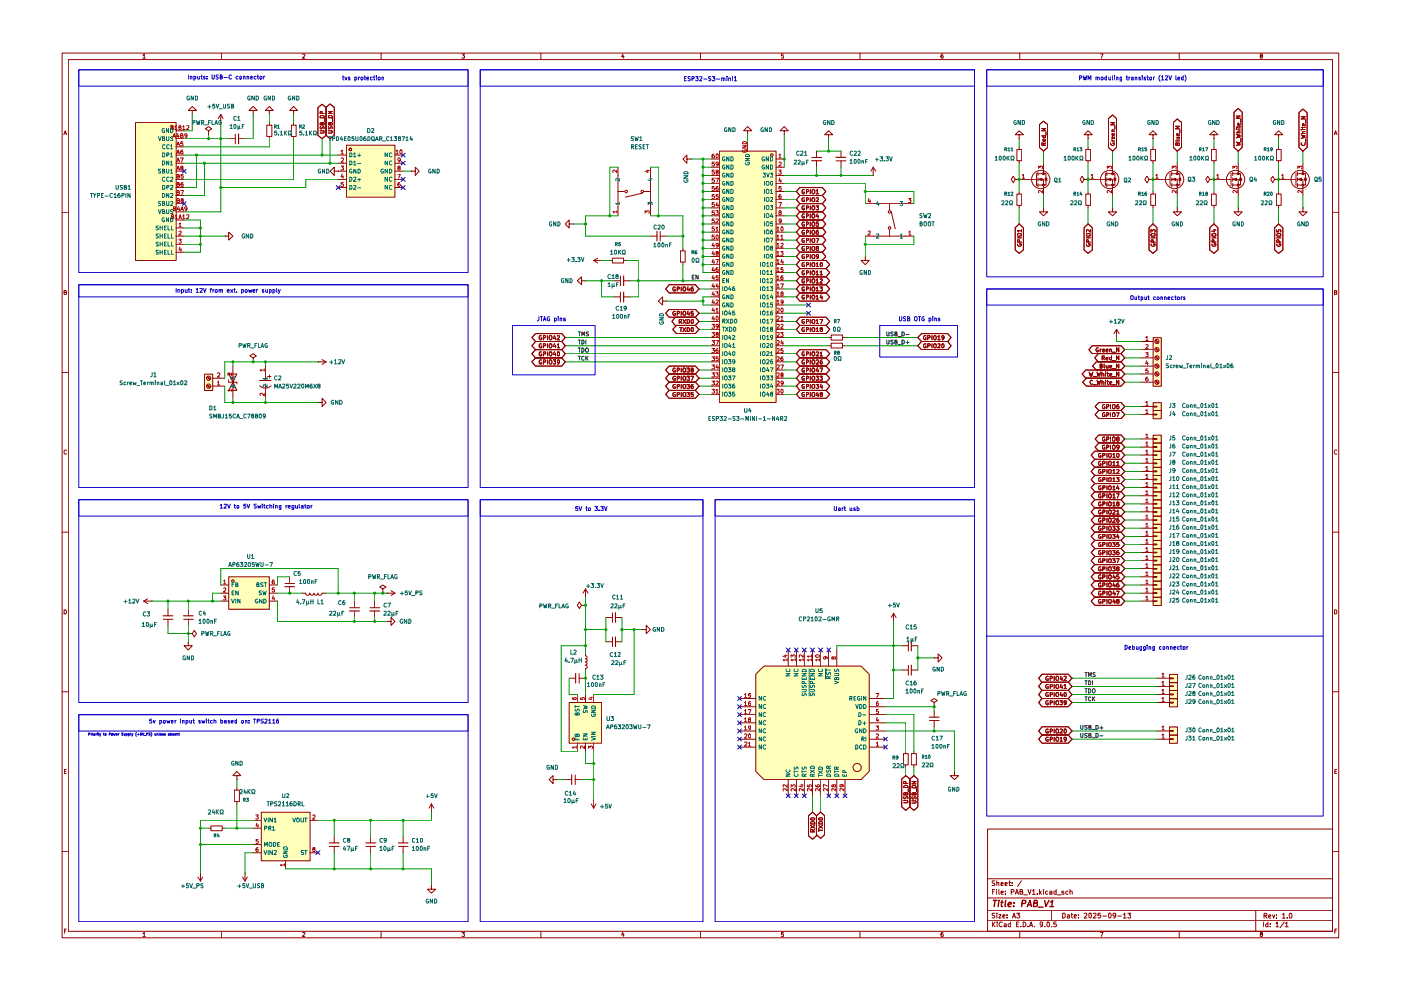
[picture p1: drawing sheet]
<svg xmlns="http://www.w3.org/2000/svg" width="420mm" height="297mm" viewBox="0 0 420 297" stroke-linecap="round" stroke-linejoin="round" font-family="sans-serif">
<g fill="none" stroke="#910000" stroke-width=".3">
<path d="M18.6 15.9h382.9v265.2h-382.9zM20.5 17.9h379.1v261.2h-379.1zM42.8 16.6l.5-.4v1.2M42.8 17.4h.8M66.5 15.9v2M90.8 16.3l.4-.1 .2 .4-.7 .8h.7M114.3 15.9v2M138.5 16.2h.8l-.4 .5 .4 .1v.6h-.8M162.2 15.9v2M186.8 16.2l-.4 .8h.8M187 16.6v.8M210.1 15.9v2"/>
<path d="M234.9 16.2h-.5v.6l.4-.1 .2 .2-.1 .5h-.5M257.9 15.9v2M282.8 16.2l-.4 .1-.2 .9 .2 .2h.5v-.6l-.5-.1-.2 .2M305.8 15.9v2M330 16.2h.8l-.5 1.2M353.7 15.9v2M378.1 16.8l-.1-.5h.5v.4l-.5 .1 .1 .6 .5-.2-.2-.4M19.1 40.4l.5-1.2 .4 1.2M19.3 40h.6M400.1 40.4l.5-1.2 .4 1.2M400.2 40h.6M18.6 63.8h1.9"/>
<path d="M399.6 63.8h1.9M19.2 87.6l.6-.1v-.4l-.6-.1v1.3h.5l.3-.4-.4-.3M400.2 87.6l.6-.1v-.4l-.6-.1v1.3h.5l.2-.6-.3-.1M18.6 111.7h1.9M399.6 111.7h1.9M20 135l-.4-.1-.4 .3v.7l.4 .2h.4M400.9 135a.58 .58 0 0 0-.8 .5 .58 .58 0 0 0 .8 .6M18.6 159.5h1.9M399.6 159.5h1.9M19.2 182.8h.5l.2 .2 .1 .5-.3 .5h-.5zM400.2 182.8h.5l.2 .2-.2 1h-.5zM18.6 207.3h1.9"/>
<path d="M399.6 207.3h1.9M19.3 231.2h.4M19.9 230.6h-.6v1.3h.6M400.3 231.2h.4M400.9 230.6h-.6v1.3h.6M18.6 255.3h1.9M296.2 248.5h103.4v30.6h-103.4zM399.6 255.3h1.9M19.3 279.1h.4M19.9 278.5h-.6v1.2M42.8 279.8l.5-.3v1.2M66.5 279.1v2"/>
<path d="M90.8 279.6l.6-.1v.3l-.7 .9h.7M114.3 279.1v2M138.5 279.5h.8l-.4 .4 .4 .2v.5h-.8M162.2 279.1v2M186.8 279.4l-.4 .8h.8M187 279.8v.9M210.1 279.1v2M234.9 279.5h-.5v.5a.45 .45 0 0 1 .5 .1 .45 .45 0 0 1 0 .6l-.5-.1M257.9 279.1v2M282.8 279.5l-.4 .1-.2 .8 .1 .3 .6-.1-.2-.7-.5 .3M296.2 275.8h103.4M296.2 273h103.4"/>
<path d="M296.2 269.2h103.4M296.2 263.4h103.4M297.6 276.4v1.4M297.6 267.3h.5M297.8 277l.6 .8M298.3 266.6h-.7v1.5M298.4 273.7l-.8 .1-.1 .4 .7 .3 .2 .3-.3 .4-.6-.1M298.4 264.1l-.8 .1v.4l.5 .2 .3 .4-.2 .2h-.7M298.4 276.4l-.8 .8M298.8 266.6v.2M298.8 267.1v1M299 273.7v.1"/>
<path d="M299 264.7l.6-.1v.8M299 264v1.4M299 274.2v1M299 276.4v.1M299 276.9v.9M299.6 274.2h.6l-.6 1h.6M299.6 266.6v1.4l.1 .1M300.2 267.5h.7l-.1-.4h-.6v.9h.6M300.2 265l.7-.2-.1-.2h-.6v.8h.6M300.6 276.5l-.1-.1a.67 .67 0 0 0-.9 .7 .67 .67 0 0 0 1 .6M300.7 274.7l.7-.2-.2-.3h-.4l-.1 .7 .3 .3 .3-.1M301.2 276.9l.6 .1v.8"/>
<path d="M301.4 265l.7-.2-.2-.3-.4 .1-.1 .7 .6 .1M301.5 267.9v.2M301.5 267.1v.2M301.8 277.2l-.7 .3 .2 .3 .5-.1M302 275v.2M302 274.2v.2M302.5 264.5h.6M302.8 264v1.4h.3M303.1 276.9h-.4l-.4 .2 .1 .6h.7M303.1 276.4v1.4M303.3 267.4l.7-.1 .1-.4-.8-.3v1.5M303.5 265.3v.1"/>
<path d="M303.5 264.6v.2M303.6 275.2l.5-1.5 .4 1.5M303.8 274.7h.7M304.5 268.1l.5-1.5 .5 1.5M304.6 267.6h.7M304.9 273.7h.9l-.5 .5 .5 .3-.1 .5-.1 .2-.7-.2M304.9 277h.4M305.6 276.4h-.7v1.4h.7M305.8 279.1v2M305.9 267.3l.7-.1 .1-.4-.8-.2v1.5h.6l.2-.6-.3-.2M306.2 277.7v.1M306.3 264l-1.2 1.8"/>
<path d="M306.8 276.4a.73 .73 0 0 1 .9 .7 .73 .73 0 0 1-.9 .7zM307 268.2h1.1M308.3 277.7v.1M308.3 266.6l.5 1.5 .4-1.5M308.8 277.8l.4-1.4 .5 1.4M308.9 277.4h.6M309.6 267l.4-.4v1.5M309.6 268.1h.9M310.2 277.7v.1M311.1 267.9v.2M311.7 266.6v1.5M311.9 267.5l.4 .6"/>
<path d="M312.3 267.1l-.6 .5M312.7 277l-.3 .3-.4-.1v-.8l.7 .1v1l-.4 .3h-.3M312.9 266.6v.2M312.9 267.1v1M313.4 277.7v.1M314.1 276.4a.69 .69 0 0 1 .7 .5 .69 .69 0 0 1-.3 .8v.1a.84 .84 0 0 1-.4-1.4zM314.2 267.1h-.5l-.2 .3 .3 .7 .4-.1M314.8 267.1h.6l.1 1M315.4 277.7v.1M315.4 273v2.8M315.5 267.5h-.7v.5h.7M316.7 276.4h-.6l-.1 .6h.7v.7h-.7"/>
<path d="M316.7 267.1h-.5l-.1 .3 .2 .7 .4-.1M316.7 266.6v1.5M317.1 268.2h1.1M318.7 273.7h.5l.2 .4v.7l-.4 .4h-.3zM319 267.1h-.5l-.1 .3 .6 .2 .1 .3-.7 .1M320.1 274.2h.5l.1 1M320.3 267.1h-.5l-.2 .3 .3 .7 .4-.1M320.7 274.5l-.5 .1-.2 .2 .2 .4 .5-.1M320.9 267.2l.6-.1 .1 1M320.9 266.6v1.5M321.2 274.2h.5M321.4 273.7v1.2l.3 .3"/>
<path d="M322.2 274.7l.6-.2-.1-.3h-.5v.7l.1 .3 .4-.1M323.4 275v.2M323.4 274.2v.2M325.1 273.8l.7-.1 .2 .3-.9 1.2h.9M326.6 273.8l.1-.1a.77 .77 0 0 1 .7 .6 .77 .77 0 0 1-.2 .8l-.3 .1-.3-.4zM327.9 273.8l.7-.1 .1 .6-.9 .9h.9M330 279.5h.8l-.5 1.2M330 273.7h-.6l-.1 .7 .6-.1 .1 .7-.2 .2-.5-.2M330.7 274.6h1.1M332.6 273.7a.68 .68 0 0 1 .7 .7 .68 .68 0 0 1-.7 .7l-.2-.5zM334.6 274.3l-.3 .3-.5-.1v-.7l.6-.1 .2 .3-.1 .8-.6 .4M335.2 274.6h1.1"/>
<path d="M336.9 274.2l.4-.5v1.5M336.9 275.2h.8M338.2 273.7h.9l-.5 .5 .5 .3-.1 .6-.8-.1M353.7 279.1v2M376.6 273v6.1M378.1 280l-.1-.4 .5-.1v.4l-.5 .2v.5l.5 .1 .1-.5-.2-.2M379 276.4v1.4M379.1 274.4h.7l.1-.5-.8-.1v1.4M379.4 274.4l.5 .8M380.2 276.9h-.4l-.2 .2v.6h.6M380.2 276.4v1.4M380.4 274.7l.7-.2-.1-.3-.5 .1-.1 .7 .3 .2 .3-.1"/>
<path d="M380.9 277.7v.1M380.9 276.9v.1M381.6 274.2l.4 1 .3-1M382.7 276.8l.3-.4v1.4M382.7 277.8h.8M382.8 275v.2M382.8 274.3v.1M384.6 274.1l.4-.3v1.4M384.6 275.2h.8M385.1 276.4l-1.2 1.7M385.5 276.8l.4-.4v1.4M385.5 277.8h.8"/>
<path d="M386 275v.2M386.8 273.8a.68 .68 0 0 1 .7 .6 .68 .68 0 0 1-.7 .7l-.2-.5zM400.3 279.1h.4M400.9 278.5h-.6v1.2M42.8 280.7h.8"/>
</g>
<g fill="none" stroke="#910000" stroke-width=".42">
<path d="M297.9 269.9h1.1M298.4 269.9l-.2 1.8M299.5 270.5l-.2 1.2M299.6 269.9v.1M300.2 270.5h.7M300.5 269.9l-.2 1.6 .4 .2M301.6 269.9l-.2 1.6 .2 .2M302.4 271.1l.9-.2-.1-.3-.5-.1-.3 .2-.1 .8 .3 .2h.5M304 271.6v.1M304.2 270.6v.1M306.5 270.8l1.1-.2v-.6l-1-.1-.2 1.8M308.1 271.7l.8-1.8 .4 1.8"/>
<path d="M308.2 271.2h1M310.1 270.7l.9-.1v-.6l-.8-.1-.3 1.8h.8l.4-.3-.1-.5-.3-.2M311.4 271.9h1.4M313.3 269.9l.3 1.8 1-1.8M314.8 271.7h1.1M315 270.4l.7-.5-.3 1.8"/>
</g>
<g fill="#ffffba">
<path d="M103.9 43.5h14.5v15.6h-14.5z"/>
<path d="M40.6 36.7h12.2v41.4h-12.2z"/>
<path d="M61.3 112.1h2.5v4.9h-2.5z"/>
<path d="M69.8 114.6l1.2 2.4h-2.4z"/>
<path d="M68.6 112.1h2.4l-1.2 2.5z"/>
<path d="M68.6 172.9h12.2v9.7h-12.2z"/>
<path d="M78.3 243.4h14.7v14.6h-14.7z"/>
<path d="M226.7 202.1l2.4-2.5h29.1l2.5 2.5v29.1l-2.5 2.5h-29.1l-2.4-2.5z"/>
<path d="M345.8 120.6h2.4v2.4h-2.4z"/>
<path d="M345.8 132.8h2.4v2.4h-2.4z"/>
<path d="M345.8 123h2.4v2.5h-2.4z"/>
<path d="M345.8 135.2h2.4v2.5h-2.4z"/>
<path d="M345.8 130.4h2.4v2.4h-2.4z"/>
<path d="M345.8 140h2.4v2.5h-2.4z"/>
<path d="M345.8 142.5h2.4v2.4h-2.4z"/>
<path d="M345.8 137.7h2.4v2.3h-2.4z"/>
<path d="M345.8 164.4h2.4v2.4h-2.4z"/>
<path d="M345.8 166.8h2.4v2.4h-2.4z"/>
<path d="M345.8 169.2h2.4v2.5h-2.4z"/>
<path d="M345.8 171.7h2.4v2.5h-2.4z"/>
<path d="M345.8 179h2.4v2.4h-2.4z"/>
<path d="M345.8 176.5h2.4v2.5h-2.4z"/>
<path d="M350.7 202.1h2.4v2.5h-2.4z"/>
<path d="M350.7 204.6h2.4v2.3h-2.4z"/>
<path d="M350.7 220.3h2.4v2.5h-2.4z"/>
<path d="M350.7 209.4h2.4v2.4h-2.4z"/>
<path d="M350.7 206.9h2.4v2.5h-2.4z"/>
<path d="M350.7 217.8h2.4v2.5h-2.4z"/>
<path d="M345.8 174.2h2.4v2.3h-2.4z"/>
<path d="M345.8 162h2.4v2.4h-2.4z"/>
<path d="M345.8 154.7h2.4v2.4h-2.4z"/>
<path d="M345.8 159.5h2.4v2.5h-2.4z"/>
<path d="M345.8 157.1h2.4v2.4h-2.4z"/>
<path d="M345.8 152.2h2.4v2.5h-2.4z"/>
<path d="M345.8 101.2h2.4v14.5h-2.4z"/>
<path d="M345.8 149.8h2.4v2.4h-2.4z"/>
<path d="M345.8 147.4h2.4v2.4h-2.4z"/>
<path d="M345.8 144.9h2.4v2.5h-2.4z"/>
<path d="M170.7 210.6h9.7v12.2h-9.7z"/>
<path d="M215.7 45.3h17v75.3h-17z"/>
</g>
<g fill="none" stroke="#910000" stroke-width=".3">
<path d="M40.6 36.7h12.2v41.4h-12.2zM52.8 39.2h2.4M57.7 33.1h1.2l-1.2-1.2-1.2 1.2h1.2v1.2M57.7 34.3h.1M62.6 39.2l.9-.6-.9-.7-1 .7 1 .6v1.2M66.2 36.7h.1M66.2 34.3l-.8 1.3M66.2 34.3l.7 1.3M66.2 34.3v2.4M75.9 33.1h1.2l-1.2-1.2-1.2 1.2h1.2v1.2M75.9 34.3h.1M80 37.5h1.5v3.4h-1.5z"/>
<path d="M80.8 33.1h1.2l-1.2-1.2-1.2 1.2h1.2v1.2M80.8 34.3h.1M80.8 36.7v.8M87.4 37.5h1.4v3.4h-1.4zM88.1 33.1h1.1l-1.1-1.2-1.2 1.2h1.2v1.2M88.1 34.3h.1M88.1 36.7v.8M95.3 32.3l1.3-1.1 1.2 1.1v8.3l-1.2 1-1.3-1zM96 39.2l1.2 .1v.4l-.3 .2h-.9M96.1 37.9v.7h.3l.5-.7 .3 .2v.5M96.1 34.8l.8-.2 .3 .2v.5h-1.2zM96.6 37l.2-.3 .4 .1v.6h-1.2l.1-.6 .5 .2v.4"/>
<path d="M96.6 34v-.5l-.5-.1-.1 .6h1.2M97.4 35.6v.9M97.8 32.2l1.2-1 1.2 1v8.4l-1.2 1-1.2-1zM98.5 39.2h1.1l.1 .2-.3 .5h-.9M98.5 37.9l.1 .7h.3l.4-.7 .4 .3-.1 .4M98.5 34.8l.9-.2 .3 .7h-1.2zM98.5 33.4h1.2l-1.2 .6h1.2M99 37l.2-.3 .5 .3v.4h-1.2l.1-.6 .4 .1v.5M99.7 35.6v.9M52.8 46.5h2.4M52.8 48.9h2.4M52.8 51.3h2.4"/>
<path d="M52.8 53.8h2.4M52.8 56.2h2.4M52.8 41.6h2.4M52.8 44h2.4M52.8 58.6h2.4M62.6 40.4h.1M68.6 41.6h1.9M70.6 40.2v2.9M71.5 41.6h2M80.8 40.9v.7M88.1 40.9v.7M100.2 51.3v-1.2l-1.2 1.2 1.2 1.3v-1.3h1.2"/>
<path d="M101.4 51.3h.1M101.4 46.5h2.5M101.4 48.9h2.5M101.4 51.3h2.5M101.4 53.8h2.5M101.4 56.2h2.5M103.9 43.5h14.5v15.6h-14.5zM118.4 46.5h2.5M118.4 48.9h2.5M118.4 51.3h2.5M118.4 53.8h2.5M118.4 56.2h2.5"/>
<path d="M123.4 51.3h1.1v-1.2l1.2 1.2-1.2 1.3v-1.3M123.4 51.3h.1M185.3 50.1v14.6M185.3 57.4h2M192.6 57.9l-5.1 1.2M193.1 57.4h2M195.1 50.1v14.6M206 47.7v-1.2l-1.2 1.2 1.2 1.2v-1.2h1.2M207.2 47.7h.1M213.3 57.4h2.4M213.3 47.7h2.4M213.3 50.1h2.4"/>
<path d="M213.3 52.6h2.4M213.3 54.9h2.4M213.3 59.9h2.4M215.7 45.3h17v75.3h-17zM224.2 42.8v2.5M232.7 57.4h2.5M232.7 47.7h2.5M232.7 50.1h2.5M232.7 52.6h2.5M232.7 54.9h2.5M232.7 59.9h2.5M328.8 53.8h2.7"/>
<path d="M331.5 51.9v3.8M331.9 52.1h2.4v3.4h-2.4M331.9 51.6v1M331.9 53.3v1M331.9 55v1M382.3 53.8l-.6-1-.6 1 .6 1 .6-1h1.2M382.8 44.8h1.4v3.4h-1.4zM382.8 58.2h1.4v3.4h-1.4zM383.5 53.8h.1M383.5 44v.8M383.5 48.2v.7M383.5 57.4v.8"/>
<path d="M52.8 61h2.4M52.8 63.5h2.4M52.8 66h2.4M52.8 68.3h2.4M52.8 70.8h2.4M52.8 73.2h2.4M52.8 75.6h2.4M67.4 70.8h1.2v-1.2l1.2 1.2-1.2 1.2v-1.2M67.4 70.8h.1M170.7 67.1v-1.1l-1.2 1.1 1.2 1.2v-1.2h1.3M172 67.1h.1M178.1 78.1l1.1 .7"/>
<path d="M178.1 78.1h2.3M179.2 77.4l-1.1 .7M180.4 78.1h.1M182.9 78.1h.7M183.6 77.4h3.4v1.4h-3.4zM187 78.1h.8M195.1 70.8h1.9M198 70.8h1.9M198 69.4v2.9M204 75.2h1.5v3.4h-1.5zM204.8 74.4v.8M204.8 78.6v.7"/>
<path d="M213.3 62.3h2.4M213.3 64.7h2.4M213.3 67.1h2.4M213.3 69.6h2.4M213.3 72h2.4M213.3 74.4h2.4M213.3 76.9h2.4M213.3 79.3h2.4M232.7 62.3h2.5M232.7 64.7h2.5M232.7 67.1h2.5M232.7 69.6h2.5"/>
<path d="M232.7 72h2.5M232.7 74.4h2.5M232.7 76.9h2.5M232.7 79.3h2.5M333.7 62.3v1.2h1.2l-1.2 1.2-1.3-1.2h1.3M333.7 62.3h.1M344.6 68.2l1.2-1.1 1.2 1.1v6.7l-1.2 1-1.2-1zM345.2 69.6v-.8l.5 .5 .2-.5 .5 .1-.1 .7M345.2 71.3h1.3M345.3 73.2h-.1a.6 .6 0 0 0 .6 .6 .6 .6 0 0 0 .6-.6l-.5-.1v.2M345.4 70h.9l.2 .5-.2 .3h-.9l-.2-.3zM345.9 72.6l-.1-.7h-.4l-.2 .7h1.3"/>
<path d="M353.1 62.3v1.2h1.2l-1.2 1.2-1.2-1.2h1.2M353.1 62.3h.1M362.8 68.2l1.3-1.1 1.2 1.1v6.7l-1.2 1-1.3-1zM363.5 73.2v.4a.61 .61 0 0 0 .8 .2 .61 .61 0 0 0 .3-.7h-.4v.2M363.5 71.3h1.2M363.6 70h.9l.2 .3-.2 .5h-.9l-.1-.2zM363.9 68.9h.8M364.1 72.6v-.6l-.5-.1-.1 .7h1.2M364.2 68.7v.8l-.8-.2M371.3 62.3v1.2h1.2l-1.2 1.2-1.2-1.2h1.2M371.3 62.3h.1M382.3 68.2l1.2-1.1 1.2 1.1v6.7l-1.2 1-1.2-1z"/>
<path d="M382.9 70.3l.2-.3h.9l.1 .5-.1 .3h-.9zM382.9 68.9v.6h.6v-.6h.5v.6M382.9 71.3h1.2M382.9 73.2a.6 .6 0 0 0 .6 .6 .6 .6 0 0 0 .5-.6l-.4-.1v.2M383.5 61.6v.7M383.5 72.6v-.7h-.5l-.1 .7h1.2M160.6 100h7.9l1 1.2-1 1.2h-7.9l-1.1-1.2zM174.4 84.2v-1.2l-1.3 1.2 1.3 1.1v-1.1h1.2M175.6 84.2h.1M184.1 84.2h1.9M186.1 82.8v2.8M187 84.2h2"/>
<path d="M198.7 90.3v-1.3l-1.3 1.3 1.3 1.1v-1.1h1.2M199.9 90.3h.1M200.7 85.3h7.8l1.1 1.3-1.1 1.2h-7.8l-1.1-1.2zM200.7 92.7h7.8l1.1 1.2-1.1 1.2h-7.8l-1.1-1.2zM202.5 95.1h6l1.1 1.3-1.1 1.1h-6l-1-1.1zM202.5 86.1a.61 .61 0 0 0-.7 .3 .61 .61 0 0 0 .2 .8h.5v-.5h-.1M202.5 93.4l-.1-.1a.66 .66 0 0 0-.6 .5 .66 .66 0 0 0 .2 .7h.5v-.5h-.1M202.9 97.5h5.6l1.1 1.2-1.1 1.3h-5.6l-1.1-1.3zM203.1 86.6h.5l.1-.5-.6-.1v1.2M203.1 94h.4l.3-.3-.1-.3-.6-.1v1.2M203.7 96.4h.6l.1-.6h-.7v1.1M203.8 98.2h.8"/>
<path d="M204 96.4l.4 .5M204.2 98.2v1.2M204.3 86v1.2M204.3 93.3v1.2M204.8 95.8l.9 1.1M204.8 98.2l.9 1.2M205.1 86l.5 .2 .1 .7-.2 .3h-.5a.86 .86 0 0 1 .1-1.2zM205.1 93.3l.5 .2 .1 .6-.2 .4h-.5a.86 .86 0 0 1 .1-1.2zM205.7 95.8l-.9 1.1M205.7 98.2l-.9 1.2M206.1 95.8h.5l.2 .2-.2 .9h-.5zM206.1 98.2h.5l.2 .3-.2 .8-.5 .1z"/>
<path d="M206.3 85.9l-.2 1h.7M206.3 93.2l-.2 .9h.7M206.7 86.4v.8M206.7 93.7v.8M207.3 98.4l.1-.2a.6 .6 0 0 1 .6 .6 .6 .6 0 0 1-.5 .6l-.2-.3zM207.3 95.8h.1a.6 .6 0 0 1 .6 .5 .6 .6 0 0 1-.5 .6l-.2-.2zM207.9 86l-.6 .3v.8l.6 .1v-.7l-.5-.1-.1 .3M207.9 93.3h-.6v.6l.6-.1v.2v.5l-.6-.1M213.3 81.7h2.4M213.3 84.2h2.4M213.3 86.6h2.4M213.3 89h2.4"/>
<path d="M213.3 91.4h2.4M213.3 93.9h2.4M213.3 96.4h2.4M213.3 98.7h2.4M232.7 81.7h2.5M232.7 84.2h2.5M232.7 86.6h2.5M232.7 89h2.5M232.7 91.4h2.5M232.7 93.9h2.5M232.7 96.4h2.5M232.7 98.7h2.5"/>
<path d="M239.9 95.1h7.8l1.1 1.3-1.1 1.1h-7.8l-1.1-1.1zM239.9 97.5h7.8l1.1 1.2-1.1 1.3h-7.8l-1.1-1.3zM241.2 95.8h-.5l-.2 .2 .2 .9h.5v-.5h-.2M241.2 98.2h-.5l-.2 .3 .2 .8h.5v-.4h-.2M241.8 96.4h.5l.1-.6h-.6v1.1M241.8 98.8l.6-.1 .1-.3-.7-.2v1.2M243 95.8v1.1M243 98.2v1.2M244.8 96.1l.3-.3v1.1M244.8 98.6l.3-.4v1.2M244.8 96.9h.6M244.8 99.4h.6"/>
<path d="M245.9 95.8h.8l-.5 1.1M246.2 98.7l-.2-.2v-.3h.5v.4l-.5 .3 .2 .5 .4-.3-.2-.4M276.4 100h7.8l1 1.2-1 1.2h-7.8l-1.1-1.2zM334.9 98.7l-.8 1.3M334.9 98.7l.7 1.3M334.9 98.7v2.5M61.3 112.1h2.5v5h-2.5zM62.1 115.5l.8 .7M62.1 113l.8 .8M62.2 115.3l.9 .8M62.2 112.9l.9 .7M63.8 115.7h3.6"/>
<path d="M63.8 113.4h3.6M68.6 112.1h2.4l-1.2 2.5zM68.6 113.8v.8h2.4v.5M69.8 114.6l1.2 2.4h-2.4zM69.8 109.7v9.7M75.9 107.3l1-.6-1-.7-1 .7 1 .6v1.2M75.9 108.5h.1M77.8 114h3.5M77.9 115.6a2.46 2.46 0 0 0 3.4 0M79.6 109.7v4.3M79.6 115.1v4.3M80.3 112.9h1"/>
<path d="M80.8 112.4v1M95.3 108.5h.1M95.3 108.5h2.5M96.6 107.8l1.2 .7M97.8 108.5l-1.2 .7M160.6 102.4h7.9l1 1.2-1 1.2h-7.9l-1.1-1.2zM160.6 107.3h7.9l1 1.2-1 1.2h-7.9l-1.1-1.2zM160.6 104.8h7.9l1 1.2-1 1.3h-7.9l-1.1-1.3zM162.4 103.1l-.3-.1-.4 .3 .2 .9 .6-.1v-.4h-.3M162.4 107.9h-.3l-.4 .3 .2 .9 .6-.1v-.4h-.3M162.4 100.7l-.3-.1-.4 .3v.6l.4 .4 .4-.2v-.4h-.3M162.4 105.5h-.5l-.2 .2 .2 .9h.6v-.4h-.3"/>
<path d="M163 103.6h.6v-.5l-.6-.1v1.2M163 108.5h.6v-.6h-.6v1.2M163 101.3l.6-.1v-.5l-.6-.1v1.3M163 106.1h.6v-.6h-.6v1.2M164.2 100.6v1.3M164.2 103v1.2M164.2 105.5v1.2M164.2 107.9v1.2M164.8 103.2l.2-.2 .4 .2v1h-.6zM164.8 108l.2-.1 .4 .1 .1 .7-.3 .4-.4-.1zM164.8 100.7l.4-.1 .3 .4-.1 .7-.2 .2-.4-.1-.1-.4zM165.9 107.9h.7l-.3 .5 .3 .1v.5l-.1 .1-.6-.1"/>
<path d="M166.3 103l-.4 .9h.8M166.3 100.6l-.4 .8h.8M166.3 105.4l-.4 .9h.8M166.5 101v.9M166.5 103.5v.7M166.5 105.8v.9M167.1 103.4l.4-.4v1.2M167.1 100.8l.5-.2 .2 .3-.8 1h.8M167.1 104.2h.7M167.2 105.6l.2-.1a.62 .62 0 0 1 .4 .6 .62 .62 0 0 1-.4 .6l-.3-.4zM167.8 108.5l-.6 .1v-.7h.4l.2 .2-.2 .9-.4 .1M200.7 117h7.8l1.1 1.2-1.1 1.2h-7.8l-1.1-1.2z"/>
<path d="M200.7 109.7h7.8l1.1 1.2-1.1 1.2h-7.8l-1.1-1.2zM200.7 112.1h7.8l1.1 1.3-1.1 1.2h-7.8l-1.1-1.2zM200.7 114.6h7.8l1.1 1.1-1.1 1.3h-7.8l-1.1-1.3zM202.5 117.7l-.1-.1a.64 .64 0 0 0-.6 .6 .64 .64 0 0 0 .6 .7l.1-.1v-.5h-.1M202.5 110.4l-.1-.1a.66 .66 0 0 0-.6 .5 .66 .66 0 0 0 .2 .7h.5v-.5h-.1M202.5 112.9a.61 .61 0 0 0-.7 .3 .61 .61 0 0 0 .2 .8h.5v-.5h-.1M202.5 115.2h-.5a.66 .66 0 0 0-.2 .7 .66 .66 0 0 0 .6 .5l.1-.1v-.4h-.1M203.1 118.3l.7-.3-.3-.4h-.4v1.3M203.1 111h.4l.3-.3-.1-.3-.6-.1v1.2M203.1 113.4h.5l.1-.5-.6-.1v1.2M203.1 115.8l.6-.1 .1-.3-.7-.2v1.2M204.3 110.3v1.2"/>
<path d="M204.3 112.8v1.2M204.3 115.2v1.2M204.3 117.6v1.3M205.1 117.6l.4 .1 .2 .3-.1 .7-.3 .2h-.2l-.3-.5zM205.1 110.3l.5 .2 .1 .7-.2 .3h-.5a.86 .86 0 0 1 .1-1.2zM205.1 112.8l.5 .1-.1 1.1-.6-.2-.1-.6zM206 117.6h.8l-.5 .5 .5 .1v.5l-.2 .2-.6-.2M206 110.3h.8l-.5 .5 .5 .1v.5h-.8M206 112.8h.8l-.5 .4 .5 .2v.5h-.8M206 115.2h.8l-.5 .5h.5v.6h-.8M207.2 112.8h.8l-.6 1.2M207.4 110.8l-.1-.4h.6v.4l-.6 .2v.5h.6v-.4l-.2-.3"/>
<path d="M207.9 117.6h-.6v.6l.6-.1v.2v.5l-.6-.1M207.9 115.2h-.5l-.1 .3v.8h.6v-.6h-.5l-.1 .2M213.3 108.5h2.4M213.3 115.7h2.4M213.3 113.4h2.4M213.3 101.2h2.4M213.3 103.6h2.4M213.3 106h2.4M213.3 110.9h2.4M213.3 118.2h2.4M232.7 108.5h2.5M232.7 115.7h2.5"/>
<path d="M232.7 113.4h2.5M232.7 101.2h2.5M232.7 103.6h2.5M232.7 106h2.5M232.7 110.9h2.5M232.7 118.2h2.5M239.9 109.7h7.8l1.1 1.2-1.1 1.2h-7.8l-1.1-1.2zM239.9 112.1h7.8l1.1 1.3-1.1 1.2h-7.8l-1.1-1.2zM239.9 107.3h7.8l1.1 1.2-1.1 1.2h-7.8l-1.1-1.2zM239.9 104.8h7.8l1.1 1.2-1.1 1.3h-7.8l-1.1-1.3zM239.9 114.6h7.8l1.1 1.1-1.1 1.3h-7.8l-1.1-1.3zM239.9 117h7.8l1.1 1.2-1.1 1.2h-7.8l-1.1-1.2z"/>
<path d="M241.2 110.4l-.3-.1-.4 .4 .2 .8h.5v-.5h-.2M241.2 112.9l-.3-.1-.4 .2 .2 1h.5v-.5h-.2M241.2 107.9h-.3l-.4 .3 .2 .9h.5v-.5h-.2M241.2 105.5h-.5l-.2 .2 .2 .9h.5v-.4h-.2M241.2 115.2h-.5l-.2 .3 .2 .8h.5v-.4h-.2M241.2 117.7l-.3-.1-.4 .3v.6l.4 .4 .3-.1v-.5h-.2M241.8 111h.4l.3-.3-.1-.3-.6-.1v1.2M241.8 113.4h.5l.1-.5-.6-.1v1.2M241.8 108.5h.6l.1-.4-.3-.2h-.4v1.2M241.8 106.1h.5l.2-.4-.7-.2v1.2M241.8 115.8l.6-.1 .1-.3-.7-.2v1.2M241.8 118.3l.7-.3-.3-.4h-.4v1.3"/>
<path d="M243 105.5v1.2M243 107.9v1.2M243 110.3v1.2M243 112.8v1.2M243 115.2v1.2M243 117.6v1.3M243.6 110.5l.2-.2 .5 .2-.1 1h-.5zM243.6 112.9l.2-.1 .5 .1-.1 1.1h-.5zM243.6 108l.2-.1 .5 .1v.7l-.3 .4-.4-.1zM243.6 117.8l.2-.2 .5 .2v.6l-.3 .5-.4-.2zM244.8 112.8h.6l-.3 .4 .3 .2v.5h-.6M244.8 108l.1-.1 .5 .1v.5l-.6 .6h.6"/>
<path d="M244.8 105.6h.6v.4l-.6 .7h.6M244.8 115.2h.6l-.3 .5h.3v.6h-.6M245.1 110.2l-.3 1h.7M245.1 117.6l-.3 .8h.7M245.4 110.7v.8M245.4 118v.9M245.9 110.3h.8l-.5 1.2M245.9 112.8h.7l-.4 .4 .4 .3-.1 .5-.6-.1M246 105.8l.3-.3v1.2M246 106.7h.6M246.2 115.1l-.2 .9h.7M246.2 118.1h-.2a.31 .31 0 0 1 .1-.4 .31 .31 0 0 1 .4 .1v.3l-.5 .3 .2 .5 .4-.3-.2-.5"/>
<path d="M246.5 107.9a.66 .66 0 0 0-.5 .5 .66 .66 0 0 0 .4 .7l.2-.2-.1-.4-.3-.1-.2 .2M246.5 115.6v.8M248.5 101.2h.8M248.5 103.6h.8M249.3 100.4h3.3v1.5h-3.3zM249.3 102.9h3.3v1.4h-3.3zM252.6 101.2h.8M252.6 103.6h.8M276.4 102.4h7.8l1 1.2-1 1.2h-7.8l-1.1-1.2zM277.7 103.1a.61 .61 0 0 0-.8 .3 .61 .61 0 0 0 .3 .8h.5v-.5h-.2M277.7 100.7l-.2-.1a.64 .64 0 0 0-.6 .6 .64 .64 0 0 0 .6 .7l.2-.1v-.5h-.2M278.2 103.6h.6l.1-.5-.7-.1v1.2"/>
<path d="M278.2 101.3h.5l.3-.5-.3-.2h-.5v1.3M279.5 100.6v1.3M279.5 103v1.2M280.2 103l.6 .2v.9l-.6 .1a.86 .86 0 0 1 0-1.2zM280.2 100.6l.6 .2v.9l-.3 .2h-.3l-.2-.5zM281.3 103.1l.4-.1 .2 .4-.7 .8h.7M281.3 100.9l.3-.3v1.3M281.3 101.9h.6M282.5 103.1h.1a.62 .62 0 0 1 .6 .5 .62 .62 0 0 1-.2 .6l-.6-.1zM283.1 101.1l-.5 .2-.2-.5 .5-.2 .2 .2-.1 .9-.5 .2M325.6 110.9h10.6l1.1 1.2-1.1 1.3h-10.6l-1.1-1.3zM325.8 113.4h10.4l1.1 1.2-1.1 1.1h-10.4l-1.1-1.1z"/>
<path d="M326.6 111.5l.4 1.3 .2-.9 .2 .9 .3-1.3M327.6 103.6h8.6l1.1 1.2-1.1 1.2h-8.6l-1-1.2zM327.7 114.1l-.1-.1a.56 .56 0 0 0-.7 .6 .56 .56 0 0 0 .7 .5h.1M327.9 112.9h.9M327.9 115.3h.9M328.8 108.5h7.4l1.1 1.2-1.1 1.2h-7.4l-1.1-1.2zM329 111.5l.3 1.3 .2-.9 .3 .9 .2-1.3M329 114l.3 1.2 .2-.9 .3 .9 .2-1.2M329.4 104.3l-.1-.1a.64 .64 0 0 0-.6 .6 .64 .64 0 0 0 .5 .7l.2-.2v-.3h-.2M329.4 106h6.8l1.1 1.3-1.1 1.2h-6.8l-1.1-1.2zM329.9 109.7l.6-.1v-.5h-.6v1.2l.6-.1 .1-.3-.3-.2M329.9 104.6v.9"/>
<path d="M330.3 104.6l-.4 .3M330.5 112.1l.1-.2 .4 .2v.7M330.5 114.5l.5 .1v.6M330.5 111.5v1.3M330.5 114v1.2M330.5 107.4h.5l.2-.6-.7-.1v1.2M330.6 105.1l.6-.1v-.3l-.6 .1 .1 .6h.5M330.9 107.4l.3 .5M331.1 109.1l.2 1.2M331.6 111.5v.2M331.6 114v.1M331.6 111.9v.9"/>
<path d="M331.6 114.4v.8M331.7 105.1l.6-.1-.2-.4-.4 .1v.7h.5M331.7 109.6v.6h.6M331.7 107.5l.6-.1-.2-.3-.4 .1v.7h.5M332 111.9h.5M332 114.4h.5M332.1 111.5v1.1l.4 .2M332.1 114v1l.4 .2M332.3 109.6v.7M332.8 104.7l.5 .1v.7M332.8 112.4l.6-.1-.2-.4-.4 .1v.7h.5M332.8 114.8l.6-.2-.2-.2-.4 .1v.6h.5"/>
<path d="M332.8 109.9l.6-.1-.1-.2h-.5v.6h.5M332.8 104.6v.9M333.3 106.7v1.2h-.5v-.7h.5M333.6 112.9h.9M333.6 105.6h.9M333.6 115.3h.9M333.6 110.4h.9M333.6 108h.9M334.9 101.2h.1M335.5 104.2v1.3l-.6-1.3v1.3M335.5 111.5v1.3l-.6-1.3v1.3M335.5 114v1.2l-.6-1.2v1.2"/>
<path d="M335.5 109.1v1.2l-.6-1.2v1.2M335.5 106.7v1.2l-.6-1.2v1.2M342.1 114.6h3.7M342.1 102.4h3.7M342.1 104.8h3.7M342.1 107.3h3.7M342.1 109.7h3.7M342.1 112.1h3.7M345.8 101.2h2.5v14.6h-2.5zM346.5 102.1l.8 .8M346.5 104.5l.8 .8M346.5 106.9l.8 .9"/>
<path d="M346.5 109.4l.8 .8M346.5 111.8l.8 .8M346.5 114.2l.8 .9M346.6 101.9l.9 .8M346.6 104.3l.9 .9M346.6 106.8l.9 .8M346.6 109.2l.9 .8M346.6 111.7l.9 .7M346.6 114l.9 .9M95.3 120.6h1.3v-1.2l1.2 1.2-1.2 1.2v-1.2M95.3 120.6h.1M328.3 135.2h7.9l1.1 1.2-1.1 1.3h-7.9l-1.1-1.3z"/>
<path d="M328.3 137.7h7.9l1.1 1.2-1.1 1.1h-7.9l-1.1-1.1zM329.5 130.4h6.7l1.1 1.2-1.1 1.2h-6.7l-1.1-1.2zM329.5 132.8h6.7l1.1 1.2-1.1 1.2h-6.7l-1.1-1.2zM329.5 123h6.7l1.1 1.3-1.1 1.2h-6.7l-1.1-1.2zM329.5 120.6h6.7l1.1 1.2-1.1 1.2h-6.7l-1.1-1.2zM330.1 135.9h-.4a.61 .61 0 0 0-.3 .8 .61 .61 0 0 0 .8 .3v-.4h-.3M330.1 138.3a.56 .56 0 0 0-.7 .6 .56 .56 0 0 0 .7 .5l.1-.4h-.3M330.7 136.5l.7-.1v-.4l-.7-.1v1.2M330.7 138.9h.7l-.2-.6h-.5v1.2M331.3 131.1h-.6v1l.6 .1 .1-.5h-.3M331.3 133.5l-.7 .2v.7l.3 .2 .5-.1v-.4h-.3M331.3 123.8l-.7 .2v.6l.3 .3 .5-.1v-.4h-.3"/>
<path d="M331.3 121.3l-.3-.1-.4 .4 .1 .7 .6 .1 .1-.4h-.3M331.9 131.7l.6-.1v-.5l-.6-.1v1.2M331.9 134h.6v-.5l-.6-.1v1.2M331.9 124.4l.6-.1v-.5l-.6-.1v1.2M331.9 121.9l.6-.1v-.5l-.6-.1v1.3M332 135.9v1.2M332 138.3v1.2M332.5 136.1l.2-.2 .5 .2v.8l-.2 .2-.5-.2zM332.5 138.4l.2-.1 .5 .1v1l-.2 .1-.5-.1zM333.1 121.2v1.3M333.1 123.7v1.2M333.1 131v1.2"/>
<path d="M333.1 133.4v1.2M333.7 131.1l.2-.1 .4 .1 .1 .7-.2 .4-.5-.1zM333.7 123.9l.5-.2a.86 .86 0 0 1 .1 1.2h-.5zM333.7 121.4l.2-.2 .4 .2 .1 .7-.2 .4-.5-.2zM333.8 136.2l.3-.3v1.2M333.8 138.6l.3-.3v1.2M333.8 133.5l.5 .1v1l-.6-.1zM333.8 137.1h.6M333.8 139.5h.6M334.9 138.6l.4-.3v1.2M334.9 123.7h.7l-.5 1.2M334.9 139.5h.7"/>
<path d="M335 135.9h.2a.56 .56 0 0 1 .4 .6 .56 .56 0 0 1-.6 .5l-.1-.3zM335.1 131.5l-.2-.2 .2-.3 .5 .2-.7 .5 .2 .5 .5-.2-.2-.5M335.4 121.2l-.4 .2-.1 .9 .2 .2 .5-.2-.2-.5h-.4l-.1 .2M335.6 133.9l-.5 .3-.2-.3v-.4l.5-.1 .2 .3-.2 .8-.4 .1M342.1 121.8h3.7M342.1 134h3.7M342.1 124.3h3.7M342.1 136.4h3.7M342.1 131.6h3.7M342.1 138.9h3.7M345.8 121.8h1.2v.2h-1.2zM345.8 133.9h1.2v.2h-1.2z"/>
<path d="M345.8 124.1h1.2v.3h-1.2zM345.8 136.3h1.2v.3h-1.2zM345.8 131.5h1.2v.2h-1.2zM345.8 138.8h1.2v.2h-1.2zM345.8 120.7h2.5v2.4h-2.5zM345.8 132.8h2.5v2.5h-2.5zM345.8 123.1h2.5v2.4h-2.5zM345.8 135.3h2.5v2.4h-2.5zM345.8 130.4h2.5v2.4h-2.5zM345.8 137.7h2.5v2.4h-2.5zM328.3 140h7.9l1.1 1.3-1.1 1.2h-7.9l-1.1-1.2zM328.3 142.5h7.9l1.1 1.3-1.1 1.1h-7.9l-1.1-1.1z"/>
<path d="M328.3 144.9h7.9l1.1 1.2-1.1 1.3h-7.9l-1.1-1.3zM328.3 149.8h7.9l1.1 1.2-1.1 1.2h-7.9l-1.1-1.2zM328.3 157.1h7.9l1.1 1.2-1.1 1.2h-7.9l-1.1-1.2zM328.3 154.7h7.9l1.1 1.2-1.1 1.2h-7.9l-1.1-1.2zM328.3 159.5h7.9l1.1 1.3-1.1 1.2h-7.9l-1.1-1.2zM328.3 152.2h7.9l1.1 1.2-1.1 1.3h-7.9l-1.1-1.3zM328.3 147.4h7.9l1.1 1.2-1.1 1.2h-7.9l-1.1-1.2zM330.1 140.8l-.1-.1a.66 .66 0 0 0-.6 .5 .66 .66 0 0 0 .3 .7l.5-.1v-.4h-.3M330.1 143.2h-.4a.61 .61 0 0 0-.3 .8 .61 .61 0 0 0 .8 .3v-.5h-.3M330.1 145.6h-.4a.57 .57 0 0 0-.2 .8 .57 .57 0 0 0 .7 .2v-.3h-.3M330.1 150.5h-.1a.66 .66 0 0 0-.6 .4 .66 .66 0 0 0 .3 .7h.5v-.5h-.3M330.1 157.8a.6 .6 0 0 0-.6 .4 .6 .6 0 0 0 .2 .7l.5-.1v-.4h-.3"/>
<path d="M330.1 155.4a.56 .56 0 0 0-.7 .5 .56 .56 0 0 0 .7 .6l.1-.5h-.3M330.1 152.9h-.4a.61 .61 0 0 0-.3 .8 .61 .61 0 0 0 .8 .3v-.4h-.3M330.1 148.1a.64 .64 0 0 0-.6 .3 .64 .64 0 0 0 0 .7l.4 .2 .3-.2v-.4h-.3M330.7 141.4h.5l.2-.6-.7-.1v1.2M330.7 143.8h.6l.1-.5-.7-.1v1.2M330.7 146.2l.7-.1v-.4l-.7-.1v1.2M330.7 151h.6l.1-.5h-.7v1.1M330.7 158.4h.5l.2-.6-.7-.1v1.2M330.7 156l.7-.1-.2-.6h-.5v1.2M330.7 153.5l.7-.1v-.4l-.7-.1v1.2M330.7 148.7l.7-.2-.2-.5h-.5v1.3M332 140.7v1.2"/>
<path d="M332 143.2v1.2M332 145.6v1.2M332 148v1.3M332 150.5v1.1M332 152.9v1.2M332 155.3v1.2M332 157.7v1.2M332.5 140.9l.2-.2 .5 .2-.1 1-.6-.2zM332.5 150.6l.2-.1 .5 .1-.1 1-.6-.1zM332.5 157.9l.2-.2 .5 .2-.1 1-.6-.2zM332.5 155.4l.2-.1 .5 .1v1l-.2 .1-.5-.1zM332.5 153.1l.2-.2 .5 .2v.8l-.2 .2-.5-.2z"/>
<path d="M332.5 148.2l.2-.2 .5 .2v.9l-.2 .2-.5-.2zM332.7 143.2l.5 .1v.9l-.2 .2-.5-.2zM332.7 145.6l.5 .2v.8l-.2 .2-.5-.2zM333.7 157.7h.7l-.4 .5h.3v.7l-.6-.1M333.8 141.1l.3-.4v1.2M333.8 143.5l.3-.3v1.2M333.8 146l.3-.4v1.2M333.8 150.8l.3-.3v1.1M333.8 155.4l.4-.1 .2 .3-.7 .9h.7M333.8 153l.5-.1 .1 .3-.7 .9h.7M333.8 148.3l.3-.3v1.3M333.8 141.9h.6"/>
<path d="M333.8 144.4h.6M333.8 146.8h.6M333.8 151.6h.6M333.8 149.3h.6M334.9 140.8l.5-.1 .2 .3-.7 .9h.7M334.9 143.2h.7l-.4 .4 .4 .2-.1 .5h-.6M334.9 157.7h.7l-.4 .5 .4 .2v.3l-.7 .1M334.9 153.2l.4-.3v1.2M334.9 148h.7l-.5 1.3M334.9 154.1h.7M335.1 151l-.2-.3 .2-.2h.4v.4a.48 .48 0 0 0-.5 .2 .48 .48 0 0 0 0 .5l.6-.1-.2-.5M335.2 145.5l-.3 .9h.7"/>
<path d="M335.4 155.3a.64 .64 0 0 0-.5 .6 .64 .64 0 0 0 .5 .6l.2-.2-.1-.4-.4-.1-.2 .2M335.4 146v.8M342.1 141.3h3.7M342.1 143.8h3.7M342.1 155.9h3.7M342.1 158.3h3.7M342.1 153.4h3.7M342.1 151h3.7M342.1 148.6h3.7M342.1 146.1h3.7M345.8 141.1h1.2v.3h-1.2zM345.8 143.6h1.2v.2h-1.2z"/>
<path d="M345.8 155.8h1.2v.2h-1.2zM345.8 158.2h1.2v.2h-1.2zM345.8 153.3h1.2v.3h-1.2zM345.8 150.9h1.2v.2h-1.2zM345.8 148.5h1.2v.2h-1.2zM345.8 146h1.2v.3h-1.2zM345.8 140.1h2.5v2.4h-2.5zM345.8 142.5h2.5v2.5h-2.5zM345.8 154.7h2.5v2.5h-2.5zM345.8 159.6h2.5v2.4h-2.5zM345.8 157.2h2.5v2.4h-2.5zM345.8 152.3h2.5v2.4h-2.5z"/>
<path d="M345.8 149.8h2.5v2.5h-2.5zM345.8 147.4h2.5v2.4h-2.5zM345.8 145h2.5v2.4h-2.5zM44.3 179.5l-1.2 .7M66.2 177.8h2.4M66.2 175.3h2.4M68.6 172.9h12.2v9.7h-12.2zM80.8 177.8h2.4M80.8 175.3h2.4M90.5 177.8h1.2M91.7 177.8a.64 .64 0 0 0 .6 .6 .64 .64 0 0 0 .6-.6M93 177.8a.59 .59 0 0 0 .6 .6 .59 .59 0 0 0 .5-.6 .59 .59 0 0 0 .6 .6 .59 .59 0 0 0 .6-.6"/>
<path d="M95.3 177.8a.64 .64 0 0 0 .6 .6 .64 .64 0 0 0 .7-.6M96.6 177.8h1.2M114.8 176.5l.9-.6-.9-.6-.9 .6 .9 .6v1.3M114.8 177.8h.1M116 177.8h.1M116 177.8h2.4M117.3 177l1.1 .8M118.4 177.8l-1.1 .7M175.6 179h.1M175.6 176.5v2.5M175.6 176.5l.8 1.3M175.6 176.5l-.8 1.3"/>
<path d="M328.3 169.2h7.9l1.1 1.2-1.1 1.3h-7.9l-1.1-1.3zM328.3 166.8h7.9l1.1 1.3-1.1 1.1h-7.9l-1.1-1.1zM328.3 164.4h7.9l1.1 1.2-1.1 1.2h-7.9l-1.1-1.2zM328.3 162h7.9l1.1 1.2-1.1 1.2h-7.9l-1.1-1.2zM328.3 179h7.9l1.1 1.2-1.1 1.2h-7.9l-1.1-1.2zM328.3 176.5h7.9l1.1 1.3-1.1 1.2h-7.9l-1.1-1.2zM328.3 171.7h7.9l1.1 1.2-1.1 1.3h-7.9l-1.1-1.3zM328.3 174.2h7.9l1.1 1.1-1.1 1.2h-7.9l-1.1-1.2zM330.1 160.2h-.4a.61 .61 0 0 0-.3 .8 .61 .61 0 0 0 .8 .3v-.4h-.3M330.1 169.9h-.4a.61 .61 0 0 0-.3 .8 .61 .61 0 0 0 .8 .3v-.4h-.3M330.1 167.6l-.1-.1a.66 .66 0 0 0-.6 .4 .66 .66 0 0 0 .3 .8l.5-.1v-.5h-.3M330.1 165.1a.64 .64 0 0 0-.6 .3 .64 .64 0 0 0 0 .7l.4 .2 .3-.2v-.4h-.3"/>
<path d="M330.1 162.6h-.4a.61 .61 0 0 0-.2 .8 .61 .61 0 0 0 .7 .3v-.4h-.3M330.1 179.7h-.4a.61 .61 0 0 0-.2 .7 .61 .61 0 0 0 .7 .4v-.5h-.3M330.1 177.3l-.1-.1a.66 .66 0 0 0-.6 .5 .66 .66 0 0 0 .3 .7l.5-.1v-.4h-.3M330.1 172.4a.56 .56 0 0 0-.7 .5 .56 .56 0 0 0 .7 .6l.1-.4h-.3M330.1 174.8a.6 .6 0 0 0-.6 .4 .6 .6 0 0 0 .2 .7h.5v-.5h-.3M330.7 160.8h.6l.1-.5-.7-.1v1.2M330.7 170.5h.6l.1-.5-.7-.1v1.2M330.7 168.1h.6l.1-.5-.7-.1v1.2M330.7 165.7l.7-.2-.2-.5h-.5v1.3M330.7 163.2h.7v-.5l-.7-.1v1.2M330.7 177.8h.6l.1-.5-.7-.1v1.2M330.7 173l.7-.1-.2-.6h-.5v1.3"/>
<path d="M330.7 175.4h.5l.2-.6h-.7v1.1M332 160.2v1.2M332 162.6v1.2M332 165v1.3M332 167.5v1.2M332 169.9v1.2M332 172.3v1.3M332 174.8v1.1M332 177.2v1.2M332 179.7v1.1M332.5 167.6l.2-.1 .5 .1-.1 1.1-.6-.2zM332.5 165.2l.2-.2 .5 .2v.9l-.2 .2-.5-.2z"/>
<path d="M332.5 162.8l.2-.2 .5 .2v.9l-.2 .1-.5-.1zM332.5 179.8l.2-.1 .5 .1v.9l-.2 .1-.5-.1zM332.5 177.4l.2-.2 .5 .2-.1 1-.6-.2zM332.5 172.5l.2-.2 .5 .2v.9l-.2 .2-.5-.2zM332.5 174.9l.2-.1 .5 .1-.1 1-.6-.1zM332.7 160.2l.5 .2v.8l-.2 .2-.5-.2zM332.7 169.9l.5 .2v.8l-.2 .2-.5-.2zM333.7 160.2h.7l-.4 .4 .3 .1v.6h-.6M333.7 169.9h.7l-.4 .4 .3 .1v.6h-.6M333.7 167.5h.7l-.4 .4 .4 .2-.1 .6-.6-.1M333.7 165h.7l-.4 .5h.3v.7l-.6-.1M333.7 162.6h.7l-.4 .5 .3 .1v.5h-.6"/>
<path d="M334 179.6l-.2 .8h.7M334 177.1l-.2 .9h.7M334 172.3l-.2 .8h.7M334 174.7l-.2 .9h.7M334.3 172.7v.9M334.3 175.2v.7M334.3 177.6v.8M334.9 167.5h.7l-.5 1.2M334.9 177.2h.7l-.5 1.2M335.1 170.4l-.2-.2 .1-.3 .6 .2-.7 .6 .2 .4 .5-.2-.2-.5M335.2 160.1l-.3 .9h.7M335.4 165l-.4 .2-.1 .8 .2 .3 .5-.3-.2-.5-.5 .2"/>
<path d="M335.4 174.8h-.4l-.1 1 .1 .1 .6-.1-.2-.5-.5 .1M335.4 160.6v.8M335.5 162.6h-.6v.6h.6v.5h-.6M335.5 172.3h-.6v.6h.6l.1 .4-.2 .3-.5-.2M342.1 177.8h3.7M342.1 175.3h3.7M342.1 165.6h3.7M342.1 168.1h3.7M342.1 170.4h3.7M342.1 172.9h3.7M342.1 163.2h3.7M342.1 160.8h3.7"/>
<path d="M345.8 165.5h1.2v.2h-1.2zM345.8 167.9h1.2v.2h-1.2zM345.8 170.3h1.2v.3h-1.2zM345.8 172.8h1.2v.3h-1.2zM345.8 177.6h1.2v.3h-1.2zM345.8 175.2h1.2v.2h-1.2zM345.8 163.1h1.2v.2h-1.2zM345.8 160.6h1.2v.3h-1.2zM345.8 164.5h2.5v2.3h-2.5zM345.8 166.8h2.5v2.5h-2.5zM345.8 169.3h2.5v2.4h-2.5zM345.8 171.7h2.5v2.5h-2.5z"/>
<path d="M345.8 179h2.5v2.5h-2.5zM345.8 176.6h2.5v2.4h-2.5zM345.8 174.2h2.5v2.4h-2.5zM345.8 162h2.5v2.5h-2.5zM43.1 180.2h2.5M43.1 180.2l1.2 .7M45.6 180.2h.1M56.5 189.9h1.2l.6-.9 .6 .9-.6 1-.6-1M56.5 189.9h.1M56.5 192.4v1.1h1.2l-1.2 1.3-1.3-1.3h1.3M56.5 192.4h.1M66.2 180.2h2.4"/>
<path d="M80.8 180.2h2.4M104.9 182.2h2.9M106.3 180.2v1.9M106.3 183.1v2M111 182.2h2.9M112.4 180.2v1.9M112.4 183.1v2M116 186.3h1.3v-1.2l1.1 1.2-1.1 1.2v-1.2M116 186.3h.1M174.4 181.4l-.7 1-.6-1 .6-1 .7 1h1.2M175.6 198.4a.49 .49 0 0 1 .5 .5 .49 .49 0 0 1-.5 .5 .51 .51 0 0 1 .5 .5 .51 .51 0 0 1-.5 .5v.4M175.6 197.4a.51 .51 0 0 1 .5 .6 .51 .51 0 0 1-.5 .5"/>
<path d="M175.6 196.6a.47 .47 0 0 1 .5 .4 .47 .47 0 0 1-.5 .5M175.6 181.4h.1M175.6 196v.5M181.7 192.4h1.9M181.7 185.1h1.9M183.7 183.7v2.9M183.7 191v2.8M184.6 192.4h1.9M184.6 185.1h1.9M192.6 188.7h1.2v-1.2l1.3 1.2-1.3 1.2v-1.2M192.6 188.7h.1M236.4 194.8v4.8"/>
<path d="M238.8 194.8v4.8M241.2 194.8v4.8M243.7 194.8v4.8M246.1 194.8v4.8M248.5 194.8v4.8M251 194.8v4.8M268 186.3h.1M268 183.8l-.7 1.3M268 183.8l.7 1.3M268 183.8v2.5M270.4 193.5h2M272.4 192.2v2.9"/>
<path d="M272.4 199.4v3M273.3 193.5h2M280.2 197.2h1.1v-1.2l1.2 1.2-1.2 1.3v-1.3M280.2 197.2h.1M330.7 180.3l.7-.1v-.5h-.7v1.1M334.3 180v.8M335.1 180.2l-.2-.4 .5-.1 .2 .2-.7 .4 .2 .5 .5-.2-.2-.4M342.1 180.2h3.7M345.8 180.1h1.2v.2h-1.2zM170.7 210.6h9.7v12.2h-9.7zM170.7 203.3h1.9M173.1 208.2v2.4"/>
<path d="M173.7 203.3h1.9M173.7 201.9v2.9M175.6 208.2v2.4M178.1 208.2v2.4M221.8 219.1h4.9M221.8 216.7h4.9M221.8 214.2h4.9M221.8 211.8h4.9M221.8 209.4h4.9M226.7 202.1l2.4-2.5h29.1l2.5 2.5v29.1l-2.5 2.5h-29.1l-2.4-2.5zM260.7 219.1h4.8M260.7 216.7h4.8"/>
<path d="M260.7 214.2h4.8M260.7 211.8h4.8M260.7 209.4h4.8M270.4 200.8h2M273.3 200.8h2M278.8 215.9h2.8M280.2 210.6l.9-.6-.9-.6-1.1 .6 1.1 .6v1.2M280.2 211.8h.1M280.2 213v2M280.2 215.9v1.9M312.5 202.1h7.9l1.1 1.2-1.1 1.3h-7.9l-1-1.3zM312.5 209.4h7.9l1.1 1.2-1.1 1.2h-7.9l-1-1.2z"/>
<path d="M312.5 206.9h7.9l1.1 1.3-1.1 1.2h-7.9l-1-1.2zM312.5 217.8h7.9l1.1 1.3-1.1 1.2h-7.9l-1-1.2zM312.5 204.5h7.9l1.1 1.2-1.1 1.2h-7.9l-1-1.2zM314.4 202.8l-.2-.1a.6 .6 0 0 0-.6 .7 .6 .6 0 0 0 .8 .5v-.4h-.2M314.4 210.1h-.5a.66 .66 0 0 0-.3 .7 .66 .66 0 0 0 .6 .4h.2v-.5h-.2M314.4 207.6h-.5a.61 .61 0 0 0-.3 .8 .61 .61 0 0 0 .8 .3v-.4h-.2M314.4 218.6a.61 .61 0 0 0-.8 .3 .61 .61 0 0 0 .3 .8h.5v-.5h-.2M314.4 205.2a.61 .61 0 0 0-.8 .3 .61 .61 0 0 0 .3 .8h.5v-.5h-.2M315 203.4l.6-.1v-.4l-.2-.2h-.4v1.3M315 210.7l.6-.1v-.4l-.6-.1v1.1M315 208.2h.5l.1-.5-.6-.1v1.2M315 219.2l.6-.3v-.3l-.6-.1v1.2"/>
<path d="M315 205.8l.6-.2v-.4l-.6-.1v1.2M316.1 202.7v1.3M316.1 205.1v1.2M316.1 207.6v1.2M316.1 210.1v1.1M316.1 218.5v1.2M316.7 205.3l.2-.2 .5 .2-.1 1h-.5zM316.8 207.6h.5l.2 .4-.1 .6-.2 .2h-.3l-.2-.4zM316.9 202.7l.4 .1 .2 .3-.1 .7-.2 .2h-.3l-.2-.5zM316.9 218.5l.5 .2 .1 .7-.2 .3h-.5a.86 .86 0 0 1 .1-1.2zM317.8 210.1h.8l-.4 .4 .4 .1v.6h-.8M317.9 218.6h.7v.4l-.8 .7h.8"/>
<path d="M318.2 202.7l-.3 .8h.8M318.2 207.5l-.3 .9h.8M318.2 205.1l-.3 .9h.8M318.5 203.1v.9M318.5 205.6v.7M318.5 208v.8M319.1 202.9l.4-.2 .3 .3-.8 1h.8M319.1 205.5l.3-.4v1.2M319.1 206.3h.7M319.2 207.7l.1-.1a.6 .6 0 0 1 .5 .6 .6 .6 0 0 1-.4 .6l-.3-.3zM319.2 218.6l.2-.1a.61 .61 0 0 1 .4 .7 .61 .61 0 0 1-.5 .5l-.2-.2zM319.8 210.6l-.6 .1-.1-.6h.6l.1 .1-.2 1h-.4"/>
<path d="M347 219.1h3.7M347 203.3h3.7M347 205.7h3.7M347 210.6h3.7M347 208.2h3.7M350.7 203.2h1.2v.3h-1.2zM350.7 205.6h1.2v.2h-1.2zM350.7 210.5h1.2v.2h-1.2zM350.7 208h1.2v.3h-1.2zM350.7 218.9h1.2v.3h-1.2zM350.7 202.1h2.4v2.5h-2.4zM350.7 204.6h2.4v2.4h-2.4z"/>
<path d="M350.7 209.4h2.4v2.5h-2.4zM350.7 207h2.4v2.4h-2.4zM350.7 217.9h2.4v2.4h-2.4zM70.3 236.8h1.5v3.5h-1.5zM71 232.5h-1.2l1.2-1.3 1.2 1.3h-1.2v1.2M71 233.7h.1M71 236.1v.7M165.9 233.7v1.2l-1.2-1.2 1.2-1.2v1.2h1.1M167 233.7h.1M169.5 233.7h1.9M172.5 233.7h1.9M172.5 232.3v2.9"/>
<path d="M173.1 222.8v2.4M175.6 222.8v2.4M178.1 239.8h.1M178.1 222.8v2.4M178.1 239.8v2.4M221.8 223.9h4.9M221.8 221.6h4.9M236.4 233.7v4.9M238.8 233.7v4.9M241.2 233.7v4.9M243.7 233.7v4.9M246.1 233.7v4.9"/>
<path d="M248.5 233.7v4.9M251 233.7v4.9M253.4 233.7v4.9M260.7 223.9h4.8M260.7 221.6h4.8M270.4 233.5l1.2-1 1.3 1v8.3l-1.3 1.1-1.2-1.1zM270.9 225.9h1.5v3.4h-1.5zM271 239.9h1l.3 .3-.2 .4h-1.1M271.1 238.8l-.1 .4 .3 .2h.3l.2-.6h.3l.1 .6M271.3 235.5h.8l.2 .6h-1.3zM271.6 237.8l.3-.3 .4 .2v.6h-1.3l.1-.6h.5v.6M271.6 225.2v.7"/>
<path d="M271.6 229.3v.7M271.7 234.9l-.1-.7h-.4l-.2 .7h1.3M272.4 236.4v.9M272.9 233.5l1.2-1 1.2 1v8.4l-1.2 1-1.2-1zM273.3 225.9h1.5v3.4h-1.5zM273.5 234.2h1.2l-1.2 .7h1.2M273.6 238.8l-.1 .5 .2 .2 .6-.7 .4 .2v.5M273.6 235.5h1l.1 .6h-1.2zM274.1 237.9l.2-.3 .4 .2v.5h-1.2l.1-.6h.4l.1 .6M274.1 225.2v.7M274.1 229.3v.7M274.8 236.4v.9"/>
<path d="M286.3 231.2v1.3h1.1l-1.1 1.2-1.3-1.2h1.3M286.3 231.2h.1M312.5 220.3h7.9l1.1 1.3-1.1 1.2h-7.9l-1-1.2zM314.4 221h-.5a.61 .61 0 0 0-.3 .7 .61 .61 0 0 0 .8 .4v-.4h-.2M315 221.6h.5l.1-.5-.6-.1v1.2M316.1 221v1.2M316.8 221h.5l.2 .4-.1 .6-.2 .2h-.3l-.2-.5zM317.9 221.3l.4-.3v1.2M317.9 222.2h.7M319.8 221.5l-.5 .2-.2-.6 .6-.1 .1 .1-.2 1-.4 .1M347 221.6h3.7M350.7 221.4h1.2v.3h-1.2z"/>
<path d="M350.7 220.3h2.4v2.5h-2.4zM62.6 248.2h.6M63.2 247.6h3.4v1.4h-3.4zM66.6 248.2h.8M71 240.3v.7M75.9 245.9h2.4M75.9 248.2h2.4M75.9 253.2h2.4M75.9 255.6h2.4M78.4 243.5h14.6v14.5h-14.6zM85.6 258v2.4M93 245.9h2.3"/>
<path d="M93 255.6h2.3M98.8 253.7h2.9M100.2 250.7v1.9M100.2 253.7v1.9M129.4 243.4h.1M129.4 241l-.7 1.2M129.4 241l.7 1.2M129.4 241v2.4M177.3 241l.8 1.2M178.7 241l-.6 1.2M242.5 244.5l1.2-1.1 1.2 1.1v6l-1.2 1-1.2-1zM243.1 245.4a.75 .75 0 0 1 1.2 .1l-.2 .3h-.8z"/>
<path d="M243.1 247.4l1.2 .8M243.2 246.5l.8-.2 .3 .3v.4h-1.2zM243.8 249.3v-.5l-.6-.1-.1 .6h1.2M244.3 248.7l-.5 .3M244.3 247.4l-1.2 .8M244.9 244.5l1.2-1.1 1.2 1.1v5.7l-1.2 1.1-1.2-1.1zM245.5 248.5v.8M245.5 248.8h1.2M245.5 247.4l1.2 .8M245.6 246.5l.9-.2 .2 .2v.5h-1.2zM245.6 245.2h1l.1 .4-.9 .2-.3-.3zM246.7 247.4l-1.2 .8"/>
<path d="M273.5 240h1l.2 .3-.2 .4h-1M59.4 262.9l.7 1.2M60.1 261.6h.1M60.1 261.6v2.5M60.8 262.9l-.7 1.2M72.7 262.9l.8 1.2M73.5 261.6h.1M73.5 261.6v2.5M74.2 262.9l-.7 1.2M129.4 265.3v1.2h1.2l-1.2 1.2-1.2-1.2h1.2M129.4 265.3h.1"/>
<circle cx="51.6" cy="37.9" r=".38"/>
<circle cx="105.1" cy="44.8" r=".38"/>
<circle cx="187.8" cy="57.4" r=".38"/>
<circle cx="192.6" cy="57.4" r=".38"/>
<circle cx="231.5" cy="46.5" r=".38"/>
<circle cx="243.9" cy="98.8" r=".58"/>
<circle cx="243.9" cy="96.3" r=".57"/>
<circle cx="62.6" cy="115.7" r=".64"/>
<circle cx="62.6" cy="113.4" r=".64"/>
<circle cx="165.1" cy="106.1" r=".58"/>
<circle cx="205.2" cy="115.8" r=".58"/>
<circle cx="243.9" cy="106.1" r=".58"/>
<circle cx="243.9" cy="115.8" r=".58"/>
<circle cx="347" cy="102.4" r=".64"/>
<circle cx="347" cy="104.8" r=".64"/>
<circle cx="347" cy="114.6" r=".64"/>
<circle cx="347" cy="107.3" r=".64"/>
<circle cx="347" cy="109.7" r=".64"/>
<circle cx="347" cy="112.1" r=".64"/>
<circle cx="69.8" cy="174.2" r=".38"/>
<circle cx="317.1" cy="210.6" r=".58"/>
<circle cx="172" cy="221.6" r=".38"/>
<circle cx="257" cy="230" r="1.23"/>
</g>
<g fill="none" stroke="#b90000" stroke-width=".3">
<path d="M51.3 38.9l.3-1.2 .5 1.2M51.4 38.5h.6M52.4 38l.3-.3v1.2M52.4 38.9h.7M53.7 38.2h.5v-.5h-.5v1.2h.4l.3-.5-.4-.2M54.8 38l.3-.3v1.2M54.8 38.9h.7M56 37.8l.6-.1v.5l-.7 .7h.7M51.8 41.3l.4-1.3 .5 1.3M52 40.9h.6M53 43.7l.4-1.2 .4 1.2M53 46.1l.4-1.1 .4 1.1"/>
<path d="M53 48.6l.4-1.3 .4 1.3M53 51l.4-1.2 .4 1.2M53.1 52.8l.6-.1v-.4l-.6-.1v1.2h.5l.2-.4-.3-.2M53.1 55.2h.6v-.5h-.6v1.2h.5l.2-.4-.3-.3M53.1 57.7l.6-.1v-.5h-.6v1.2h.5l.2-.4-.3-.2M53.2 43.3h.6M53.2 45.8h.6M53.2 48.3h.6M53.2 50.6h.6M53.3 40l-.3 .9h.8M53.6 40.5v.8M54.1 47.3h.8l-.5 1.3"/>
<path d="M54.2 40.6h.6v-.5l-.6-.1v1.3h.5l.2-.4-.3-.3M54.2 57.1h.8l-.5 1.2M54.4 50.3l-.2-.2 .1-.2h.6l-.1 .4-.5 .1v.6l.6-.1-.2-.6M54.8 45h-.4l-.2 .9 .2 .2h.5l-.2-.7-.5 .2M54.9 42.5h-.6l-.1 .6 .5-.2 .2 .7h-.7M54.9 54.7l-.5 .1-.1 .8 .2 .3 .4-.1v-.6l-.4-.1-.2 .3M54.9 52.2h-.5l-.1 .6 .5-.1 .1 .6h-.6M56 40.6l-.4 .2-.2-.5 .2-.3 .4 .2v.8l-.5 .3M102.3 45.3l.3-.3v1.1M102.3 47.5l.5-.2 .2 .3-.7 1h.7M102.3 49.8h.7l-.4 .5 .4 .2v.3l-.7 .1M102.3 46.1h.7"/>
<path d="M102.6 52.2l-.3 .8h.7M102.9 52.7v.7M103 54.7h-.6l-.1 .5h.7v.6h-.7M118.7 45.3l.4-.3v1.1M118.7 46.1h.8M119.3 52.2h.8l-.6 1.2M119.5 50.3l-.2-.2 .1-.2h.6l.1 .2-.8 .4 .2 .5 .6-.2-.3-.5M119.9 54.7h-.4l-.1 .2v.9a.42 .42 0 0 0 .5 0 .42 .42 0 0 0 .1-.6l-.5-.1-.2 .3M120.1 45l.5 .1-.2 1a.62 .62 0 0 1-.6-.5 .62 .62 0 0 1 .3-.6zM120.1 47.9l-.6 .2-.2-.5 .2-.3 .6 .3-.1 .7-.5 .3M185 51v.7l-.9-.7-.3 .1 .1 .5M193.9 51.1h.8"/>
<path d="M194.3 51v.6l-.8-.2M214.1 46.1l-.5 .3-.1 .8 .2 .1 .6-.1-.3-.6-.5 .2M214.2 48.6h-.6l-.1 .6 .5-.2 .3 .3-.1 .4h-.7M214.2 51h-.6l-.1 .6h.7l.1 .4-.3 .2-.5-.1M214.2 53.4h-.6l-.1 .6 .6-.1 .2 .5-.3 .3-.5-.2M214.2 55.9h-.6l-.1 .6 .5-.2 .3 .6-.8 .1M214.2 58.3h-.6l-.1 .5a.45 .45 0 0 1 .6 0 .45 .45 0 0 1 .1 .6h-.7M214.6 53.4h.9l-.5 1.3M214.9 46.2l.2-.1 .3 .3-.2 .9h-.3l-.2-.4zM215 51.6l-.3-.4 .5-.2 .2 .4-.7 .3 .3 .5 .4-.1-.2-.5M215.3 55.9l-.4 .1-.2 .9 .7 .1-.2-.7-.5 .3M215.4 49.1l-.4 .3-.3-.6 .7-.1v.8l-.5 .3"/>
<path d="M215.4 58.3h-.6l-.1 .5h.7v.6h-.7M222.7 43.7h1.2l-1.2 .7h1.2M222.8 45l-.1 .3 .2 .3 1-.1-.1-.6h-.4v.2M222.8 42.5h.9l.2 .6h-1.2zM233.5 51h.8l-.5 .5 .5 .1v.5l-.2 .1-.6-.1M233.6 46.5l.3-.4v1.2M233.6 48.7l.6-.1 .1 .5-.8 .7h.8M233.6 47.3h.7M233.8 53.3l-.2 1h.8M234.2 58.3l-.4 .1-.2 .9 .2 .2 .5-.1v-.6h-.5l-.2 .2M234.2 53.8v.9M234.3 55.9h-.6l-.1 .6 .5-.2 .2 .7h-.7"/>
<path d="M51.5 64.9h.5v-.5l-.5-.1v1.3h.4l.3-.4-.4-.3M52 62.6l.6-.1v-.5h-.6v1.2l.7-.1v-.4l-.3-.1M52.6 64.8l.3-.5v1.3M52.6 65.6h.7M53.1 60.1l.6-.1v-.4l-.6-.1v1.2h.6l.1-.3-.3-.3M53.5 61.9l-.3 .8h.7M53.6 71.7h.8l-.5 .4 .4 .1v.6h-.7M53.7 65.6l.3-1.3 .4 1.3M53.7 67.1l.3-.3v1.2M53.7 69.3h.4l.3 .3-.8 .8h.8M53.7 68h.7M53.8 62.3v.9"/>
<path d="M53.8 65.3h.6M53.9 74.1l-.2 .8h.7M54.2 63.2l.4-1.2 .4 1.2M54.3 74.5v.9M54.4 62.8h.5M54.5 60l-.2-.2 .2-.3 .4 .1v.3a.48 .48 0 0 0-.5 .2 .48 .48 0 0 0 0 .6l.5-.1-.1-.6M54.8 64.8l.3-.5v1.3M54.8 65.6h.7M56 64.5l.6-.1v.5l-.7 .7h.7M56 62.5l-.4 .2-.2-.6h.6v.8l-.5 .3M185 63.5h-1.2l.3 .3M185 63.2v.6"/>
<path d="M193.5 63.9v-.7l.5 .4 .1-.4h.5l.1 .2-.1 .5M213.9 72.8l-.4 .9h.8M213.9 75.3l-.4 .8h.8M213.9 77.7l-.4 .9h.8M214.1 73.3v.8M214.1 75.7v.8M214.1 78.1v.9M214.2 60.7h-.6l-.1 .6 .6-.1 .2 .5-.3 .3-.5-.2M214.2 63.2h-.6l-.1 .6 .6-.1 .2 .5-.8 .1M214.2 65.6h-.6l-.1 .6 .5-.2 .3 .3-.1 .4h-.7M214.2 68h-.6l-.1 .6h.7l.1 .4-.3 .3-.5-.2M214.2 70.4h-.6l-.1 .6h.6l.2 .5-.3 .2-.5-.2"/>
<path d="M214.6 63.2h.8l-.3 .5 .3 .1v.5h-.8M214.6 77.7h.9l-.5 1.3M214.7 65.7l.6-.1 .1 .5-.8 .7h.8M214.7 68.4l.4-.4v1.3M214.7 69.3h.7M214.9 70.5l.2-.1 .3 .3v.8l-.3 .2a.71 .71 0 0 1-.2-1.2zM215 75.9l-.3-.4 .6-.1 .1 .3-.7 .4 .3 .4h.4l-.2-.6M215.1 60.7l-.4 .9h.8M215.3 61.1v.9M215.4 73.4l-.4 .3-.3-.3 .1-.4h.6v.8l-.2 .3h-.3M233 68.4l.3-.4v1.3M233 70.8l.3-.4v1.3"/>
<path d="M233 73.2l.3-.3v1.2M233 75.7l.3-.3v1.1M233 78.1l.3-.4v1.3M233 69.3h.7M233 71.7h.7M233 74.1h.7M233 76.5h.7M233 79h.7M233.5 60.7h.9l-.6 1.3M233.8 63.7h-.1v-.5h.6l-.1 .5-.5 .1v.5h.6l-.2-.6M234.1 75.4h.8l-.5 .4 .4 .1v.6h-.7M234.2 70.8l.3-.4v1.3"/>
<path d="M234.2 73l.4-.1 .3 .3-.8 .9h.8M234.2 71.7h.7M234.3 66.1l-.2 .3-.4-.1v-.7l.6 .1v.8l-.6 .3M234.4 68a.68 .68 0 0 1 .5 .6 .68 .68 0 0 1-.5 .7l-.2-.6zM234.4 77.7l-.2 .9h.7M234.8 78.1v.9M213.5 97.2h.8l-.4 .5 .4 .2v.3l-.8 .1M213.5 99.7h.8l-.4 .4 .4 .2-.1 .5h-.7M213.9 80.1l-.4 .9h.8M213.9 82.5l-.4 .9h.8M213.9 85l-.4 .9h.8M213.9 87.5l-.4 .8h.8"/>
<path d="M213.9 89.8l-.4 1h.8M213.9 92.3l-.4 .8h.8M213.9 94.7l-.4 .9h.8M214.1 80.6v.8M214.1 83.1v.7M214.1 85.4v.9M214.1 87.9v.8M214.1 90.3v.8M214.1 92.7v.9M214.1 95.2v.8M214.6 87.5h.8l-.3 .5 .3 .1v.5l-.2 .1-.6-.1M214.7 90h.7v.4l-.8 .7h.8"/>
<path d="M214.7 92.7l.4-.3v1.2M214.7 93.6h.7M214.9 94.8l.2-.1 .3 .3v.8l-.3 .2a.71 .71 0 0 1-.2-1.2zM215.1 85l-.4 .9h.8M215.3 80.2l-.4 .1-.2 .9 .7 .1-.1-.6-.6 .2M215.3 85.4v.9M215.4 82.6h-.6l-.1 .6 .5-.1 .2 .6h-.7M215.4 97.7v.2a.42 .42 0 0 1-.6-.1 .42 .42 0 0 1 0-.5h.6v.8l-.2 .3h-.3M233 80.5l.3-.3v1.2M233 83l.3-.4v1.2M233 85.4l.3-.3v1.2M233 87.8l.3-.3v1.2"/>
<path d="M233 90.3l.3-.4v1.2M233 92.5h.7v.4l-.7 .7h.7M233 94.9l.2-.2 .5 .2v.4l-.7 .7h.7M233 97.3h.7v.4l-.7 .7h.7M233 99.7h.7v.5l-.7 .6h.7M233 81.4h.7M233 83.8h.7M233 86.3h.7M233 88.7h.7M233 91.1h.7M234.1 85.1h.8l-.5 1.2M234.1 99.7h.8l-.5 .4 .4 .1v.6h-.7"/>
<path d="M234.2 95.1l.3-.4v1.3M234.2 97.3l.4-.1 .3 .3-.8 .9h.8M234.2 96h.7M234.3 92.5l.1-.1a.62 .62 0 0 1 .5 .6 .62 .62 0 0 1-.5 .6l-.2-.5zM234.4 88h-.1a.31 .31 0 0 1 .1-.5 .31 .31 0 0 1 .4 .1v.4l-.6 .2 .2 .5 .5-.2-.3-.5M234.8 80.2h-.5l-.1 .6 .6-.1v.7l-.6-.1M234.8 82.6h-.4l-.2 .5 .1 .6h.5v-.6h-.4l-.2 .2M234.9 90.4l-.3 .3-.3-.1v-.6l.3-.1 .3 .3-.2 .8-.4 .1M65.2 114.6l.3-.4v1.2M65.2 111.9l.5-.1 .3 .2-.8 1h.8M65.2 115.4h.8M69.5 117h-1.2l.4 .3"/>
<path d="M69.5 111.8v.7l-.8-.7-.4 .1 .1 .5M69.5 116.7v.6M79.2 110.9h-1.2l.3 .4M79.2 117.9v.7l-.9-.7-.3 .2 .1 .4M79.2 110.6v.7M213.5 102.1h.8l-.4 .4 .4 .3-.1 .4h-.7M213.5 104.5h.8l-.4 .5 .4 .2v.3l-.3 .2-.5-.1M213.5 106.9h.8l-.4 .5 .4 .2v.3l-.8 .1M213.5 109.4h.8l-.4 .4 .4 .3-.1 .4h-.7M213.5 111.8h.8l-.4 .5 .3 .1 .1 .4-.3 .2-.5-.1M213.5 114.2h.8l-.4 .5 .4 .2v.3l-.8 .1M213.5 116.7h.8l-.4 .4 .4 .2-.1 .5h-.7"/>
<path d="M214.6 102.1h.9l-.5 1.2M214.6 111.8h.8l-.3 .5 .3 .1v.5l-.2 .1-.6-.1M214.7 114.3h.7v.4l-.8 .7h.8M214.7 117l.4-.3v1.2M214.7 117.9h.7M215 100.2l-.3-.3 .2-.2h.4l.1 .4a.51 .51 0 0 0-.6 .7h.6l-.2-.6M215.1 109.3l-.4 .9h.8M215.3 104.5l-.4 .1-.2 .9 .3 .2 .4-.1-.1-.6-.6 .2M215.3 109.7v.9M215.4 106.9h-.6l-.1 .6 .5-.1 .2 .6h-.7M233 102.2h.7v.4l-.7 .7h.7M233 104.6l.2-.1 .5 .1v.4l-.7 .7h.7"/>
<path d="M233 107h.7v.4l-.7 .7h.7M233 109.5h.7v.4l-.7 .7h.7M233 111.9l.2-.1 .5 .1v.5l-.7 .6h.7M233 114.3h.7v.4l-.7 .7h.7M233 116.7h.7l-.4 .4 .4 .2v.5h-.7M234.1 109.4h.8l-.5 1.2M234.3 116.8l.1-.1a.62 .62 0 0 1 .5 .6 .62 .62 0 0 1-.5 .6l-.2-.5zM234.4 102l-.2 .9h.7M234.4 112.4l-.1-.1a.31 .31 0 0 1 .1-.5 .31 .31 0 0 1 .4 .1v.4l-.6 .2 .2 .5 .5-.2-.3-.4M234.8 104.5h-.5l-.1 .6 .6-.1v.7l-.6-.1M234.8 106.9l-.4 .1-.2 .4 .1 .7h.5v-.7h-.4l-.2 .2M234.8 102.4v.9"/>
<path d="M234.9 114.7l-.3 .3-.3-.1v-.6l.3-.1 .3 .3-.2 .8-.4 .1M343.6 101.2l.4-.4v1.3M343.6 103.4l.5-.1 .2 .2-.7 1h.7M343.6 105.7h.7l-.4 .5 .4 .1v.5h-.7M343.6 102.1h.7M343.9 108.1l-.3 .9h.7M344.2 113h-.4l-.1 .3-.1 .7 .2 .2 .5-.1v-.4l-.2-.2-.5 .2M344.2 108.5v.9M344.3 110.6h-.6l-.1 .6 .6-.1 .1 .5-.7 .1M343.6 120.6l.4-.3v1.2M343.6 132.8l.4-.4v1.3M343.6 123.1l.4-.3v1.2"/>
<path d="M343.6 135.2l.4-.3v1.2M343.6 130.4l.4-.4v1.2M343.6 137.7l.4-.4v1.2M343.6 121.5h.7M343.6 133.7h.7M343.6 124h.7M343.6 136.1h.7M343.6 131.2h.7M343.6 138.5h.7M343.6 140.1l.4-.3v1.2M343.6 142.5l.4-.3v1.2M343.6 154.7l.4-.4v1.2"/>
<path d="M343.6 159.5l.4-.3v1.2M343.6 157.1l.4-.3v1.2M343.6 152.2l.4-.3v1.3M343.6 149.9l.4-.4v1.2M343.6 147.4l.4-.3v1.2M343.6 144.9l.4-.3v1.2M343.6 141h.7M343.6 143.4h.7M343.6 155.5h.7M343.6 158h.7M343.6 153.2h.7M343.6 150.7h.7"/>
<path d="M343.6 148.3h.7M343.6 145.8h.7M67 178.6h.7l-.4 .6 .4 .1-.1 .5-.6-.1M67.1 174.2l.3-.4v1.2M67.1 176.4l.4-.2 .2 .3-.7 1h.7M67.1 175h.6M82 178.6l-.4 .9h.8M82.2 173.8l-.4 .1-.2 .9 .3 .2 .4-.1-.2-.7-.5 .3M82.2 179.1v.7M82.3 176.2h-.6l-.1 .6h.7v.5l-.2 .2-.5-.2M343.6 164.4l.4-.3v1.2M343.6 166.9l.4-.4v1.2"/>
<path d="M343.6 169.2l.4-.3v1.3M343.6 171.7l.4-.3v1.2M343.6 179l.4-.4v1.2M343.6 176.5l.4-.3v1.3M343.6 174.2l.4-.4v1.2M343.6 162l.4-.4v1.2M343.6 175h.7M343.6 165.3h.7M343.6 167.7h.7M343.6 170.2h.7M343.6 172.6h.7M343.6 179.8h.7"/>
<path d="M343.6 177.5h.7M343.6 162.8h.7M343.6 160.4h.7M235.2 196.4h.9M235.6 196.3v.7l-.8-.3M236.1 197.8h-1.2l.3 .3M236.1 197.4v.7M237.2 197v-.7l.5 .4 .1-.4h.5l.2 .2-.2 .5M238.5 197.8h-1.3l.4 .3M238.5 197.4v.7M240.9 197.8h-1.2l.3 .3M240.9 196.3v.7l-.9-.7-.3 .2 .1 .5"/>
<path d="M240.9 197.4v.7M243.3 197.8h-1.2l.4 .3M243.3 196.7h-1.2l.4 .3M243.3 196.3v.7M243.3 197.4v.7M244.6 196.4a.63 .63 0 0 1 .7-.1 .63 .63 0 0 1 .4 .5 .61 .61 0 0 1-.7 .3 .61 .61 0 0 1-.4-.7zM245.8 197.8h-1.2l.3 .3M245.8 197.4v.7M247.5 196.8l.2 .3-.1 .4h-.5l-.1-.4 .2-.3 .9 .2 .1 .4M249.9 197.1l.3-.3 .4 .2-.1 .5h-.5l-.1-.6h-.4v.6l.4-.1M171.6 209.1l.1 .4 .4 .2 .7-.1v-.5h-.7l-.1 .4 .3 .2M174.1 209.1v.5l.6 .1-.1-.6h.6v.6"/>
<path d="M176.9 209.1h.8M177.3 209v.7l-.9-.2M223.3 217.9l.3-.3v1.2M223.3 215.5l.3-.4v1.2M223.3 213l.3-.3v1.3M223.3 210.7l.3-.5v1.3M223.3 208.2l.3-.3v1.1M223.3 218.8h.7M223.3 216.3h.7M223.3 214h.7M223.3 211.5h.7M223.3 209h.7"/>
<path d="M224.4 212.7h.8l-.5 1.3M224.7 220l.4 .2v.8l-.2 .2a.75 .75 0 0 1-.2-1.2zM224.7 215.6l-.2-.2 .2-.3 .4 .1v.4a.5 .5 0 0 0-.6 .1 .5 .5 0 0 0 0 .6l.6-.1v-.5l-.2-.1M225 210.2a.66 .66 0 0 0-.5 .6 .66 .66 0 0 0 .4 .7l.2-.2v-.5l-.4-.1-.2 .3M225.1 218.1l-.6 .2v-.7l.6 .1v.8l-.6 .3M225.1 207.9h-.6v.5h.5l.1 .6h-.6M262.7 217.6h.8l-.4 .4 .4 .3-.1 .4h-.7M262.7 207.9h.9l-.6 1.1M263.1 215.1l-.3 .8h.8M263.3 210.2l-.5 .4v.7l.4 .2 .3-.3-.3-.5-.4 .3M263.3 215.6v.7M263.4 212.7h-.6v.6l.5-.1 .2 .5-.3 .3-.4-.2"/>
<path d="M348.5 202.1l.3-.3v1.1M348.5 204.6l.3-.4v1.2M348.5 209.4l.3-.4v1.2M348.5 206.9l.3-.3v1.3M348.5 217.9l.3-.3v1.2M348.5 218.8h.7M348.5 202.9h.7M348.5 205.4h.7M348.5 210.2h.7M348.5 207.9h.7M172.8 223.9h-1.2l.4 .4M172.8 223.6v.7"/>
<path d="M175.3 223.6v.8l-.9-.8-.3 .2 .1 .5M176.4 224.4v-.8l.6 .4v-.3l.5-.1 .2 .3-.2 .5M223.3 222.5l.5-.1 .2 .3-.7 .9h.7M223.3 220.1l.5-.1 .2 .2-.7 1h.7M224.5 222.8l.3-.4v1.2M224.5 223.6h.6M236.1 236.4v.7l-.7-.7-.5 .1v.6M236.1 235.2v.8l-.9-.8-.3 .1v.6M237.2 236v-.8l.5 .4 .3-.4 .4 .1-.1 .7M238.5 236.4v.7l-.7-.7-.6 .2 .2 .5M240.1 235.3h.8M240.5 235.1v.8l-.9-.3"/>
<path d="M240.9 236.4v.7l-.7-.7h-.4v.7M242.1 235.3v.5l.6 .1v-.6h.5v.6M243.3 236.4v.7l-.6-.7-.6 .1 .1 .6M244.6 235.3v.3l.5 .3 .6-.1v-.5h-.6l-.1 .3 .3 .3M245.8 236.4v.7l-.7-.7-.5 .1 .1 .6M248.2 236.4v.7l-.7-.7-.5 .2 .1 .5M248.2 235.6l-1.2-.5v.9M249.9 235.5l.3-.3 .4 .1-.2 .6-.4-.1-.1-.5h-.4v.5l.4-.2M250.6 236.4v.7l-.7-.7h-.4v.7M252.4 235.2l.2 .3v.3h-.7l.2-.6 .9 .2 .1 .4M253.1 236.4v.7l-.7-.7-.5 .1 .1 .6M262.8 222.8l.3-.4v1.2"/>
<path d="M262.8 220.1l.4-.1 .3 .3-.8 .9h.8M262.8 223.6h.7M348.5 220.3l.3-.3v1.2M348.5 221.2h.7M76.7 244.3h.8l-.5 .5 .4 .1v.5h-.7M77 246.7l-.2 .9h.8M77.4 251.6h-.6v.5h.4l.3 .2-.1 .4h-.6M77.4 254l-.6 .3 .1 .9a.43 .43 0 0 0 .5-.1 .43 .43 0 0 0 0-.6h-.5l-.1 .3M77.4 247.1v.9M85.3 259.2h-1.2l.3 .4M85.3 258.9v.7M93.8 244.4l.4-.1 .3 .4-.8 .8h.8"/>
<path d="M94.1 254.5l-.3-.1 .1-.3a.34 .34 0 0 1 .4 0 .34 .34 0 0 1 .1 .4l-.6 .2v.4l.3 .2 .4-.3-.3-.5"/>
</g>
<g fill="none" stroke="#006665" stroke-width=".3">
<path d="M49.3 38.6l-.1-.1a.66 .66 0 0 0-.6 .5 .66 .66 0 0 0 .3 .7l.5-.1v-.4h-.3M50.5 38.5v1.2l-.6-1.2v1.2M51.1 38.5l.7 .3-.2 .9h-.5zM47.5 41l.4 1.2 .4-1.2M48.2 50.7l-.7 .2 .1 .3 .6 .2v.4h-.7M48.7 41.5h.6v-.5h-.6v1.2h.5l.2-.5-.3-.2M48.7 48.3h.5a.66 .66 0 0 1 .2 .8 .66 .66 0 0 1-.7 .3zM48.7 51.2h.6v-.5h-.6v1.2h.5l.2-.4-.3-.3M48.7 58h.5a.66 .66 0 0 1 .2 .8 .66 .66 0 0 1-.7 .4zM48.8 45.8l.6 .3-.1 .9h-.5zM48.8 55.5l.6 .3-.1 .9h-.5zM49.4 43.5l-.1-.2a.6 .6 0 0 0-.6 .7 .6 .6 0 0 0 .7 .5v-.1"/>
<path d="M49.4 53.3l-.1-.2a.64 .64 0 0 0-.6 .6 .64 .64 0 0 0 .6 .7l.1-.2M50 41v.9l.2 .3 .4-.3v-.9M50 50.7v.9l.2 .3 .4-.3v-.9M50 46.5l.7-.3-.1-.3-.6-.1v1.2M50 56.1h.5l.1-.5-.6-.1v1.2M50.6 48.3v1.1l-.6-1.1v1.1M50.6 58v1.2l-.6-1.2v1.2M50.7 43.5l-.1-.1a.56 .56 0 0 0-.6 .6 .56 .56 0 0 0 .6 .5l.1-.1M50.7 53.3l-.1-.1a.64 .64 0 0 0-.6 .3 .64 .64 0 0 0 0 .7l.4 .2 .3-.2M51.1 43.7l.4-.4v1.3M51.1 46.1l.4-.3v1.2M51.1 48.6l.4-.3v1.1"/>
<path d="M51.1 51.1l.4-.4v1.2M51.1 53.3l.5-.2 .2 .5-.7 .8h.7M51.1 55.6h.7v.4l-.7 .7h.7M51.1 58.1l.6-.1 .1 .5-.7 .7h.7M51.1 47h.7M51.1 49.4h.7M51.1 44.6h.7M51.1 51.9h.7M51.8 41l-.7 .1 .7 .6v.4h-.7M104.9 45.8a.66 .66 0 0 1 .7 .4 .66 .66 0 0 1-.3 .8h-.4zM104.9 48.3h.4a.66 .66 0 0 1 .3 .7 .66 .66 0 0 1-.7 .4zM104.9 53.1a.64 .64 0 0 1 .7 .6 .64 .64 0 0 1-.7 .7z"/>
<path d="M104.9 55.5a.66 .66 0 0 1 .7 .5 .66 .66 0 0 1-.3 .7h-.4zM105.5 50.7h-.4a.61 .61 0 0 0-.2 .8 .61 .61 0 0 0 .7 .3v-.4h-.3M106 46.1l.4-.3v1.2M106 48.6l.4-.3v1.1M106 53.3l.5-.2 .3 .2-.8 1.1h.8M106 55.6l.5-.1 .3 .3-.8 .9h.8M106 47h.8M106 49.4h.8M106.8 50.7v1.2l-.7-1.2v1.2M107.3 46.6h.9M107.3 49h.9M107.3 53.8h.9"/>
<path d="M107.3 56.3h.9M107.4 50.7h.5l.1 .3v.6l-.3 .3h-.3zM107.7 46.1v.9M107.7 53.4v1M115 50.7h-.5a.66 .66 0 0 0-.3 .7 .66 .66 0 0 0 .6 .5l.2-.1v-.4h-.2M116.2 45.8v1.2l-.7-1.2v1.2M116.2 48.3v1.1l-.7-1.1v1.1M116.2 50.7v1.2l-.7-1.2v1.2M116.2 53.1v1.3l-.7-1.3v1.3M116.2 55.5v1.2l-.7-1.2v1.2M116.8 50.7h.5a.66 .66 0 0 1 .2 .8 .66 .66 0 0 1-.7 .4zM117.5 45.9l-.2-.1a.67 .67 0 0 0-.5 .5 .67 .67 0 0 0 .2 .7l.5-.1"/>
<path d="M117.5 48.3h-.5a.61 .61 0 0 0-.3 .7 .61 .61 0 0 0 .8 .4M117.5 53.3l-.1-.1a.64 .64 0 0 0-.6 .3 .64 .64 0 0 0 0 .7l.4 .2 .3-.2M117.5 55.6l-.2-.1a.67 .67 0 0 0-.5 .6 .67 .67 0 0 0 .2 .6l.5-.1M185.8 53.5v.8l-.8-.8-.3 .3v.4M194.8 53.6h.8M195.2 53.4v.8l-.9-.3M217.3 47.1a.56 .56 0 0 0-.6 .5 .56 .56 0 0 0 .6 .6l.1-.4h-.2M217.3 49.5a.56 .56 0 0 0-.6 .6 .56 .56 0 0 0 .6 .5l.1-.5h-.2M217.3 52v-.1a.66 .66 0 0 0-.6 .5 .66 .66 0 0 0 .2 .7l.5-.1v-.4h-.2M217.3 54.4h-.4a.61 .61 0 0 0-.2 .7 .61 .61 0 0 0 .7 .4v-.5h-.2M217.3 56.8a.64 .64 0 0 0-.6 .3 .64 .64 0 0 0 0 .7l.6 .1 .1-.4h-.2M217.3 59.3v-.1a.66 .66 0 0 0-.6 .5 .66 .66 0 0 0 .2 .7l.5-.1v-.4h-.2"/>
<path d="M218.6 47v1.3l-.7-1.3v1.3M218.6 49.4v1.3l-.7-1.3v1.3M218.6 51.9v1.2l-.7-1.2v1.2M218.6 54.4v1.1l-.7-1.1v1.1M218.6 56.7v1.3l-.7-1.3v1.3M218.6 59.2v1.2l-.7-1.2v1.2M219.2 47h.3l.4 .3v.6l-.4 .4h-.3zM219.2 49.4h.3l.4 .4v.6l-.4 .3h-.3zM219.2 51.9l.7 .3-.2 .9h-.5zM219.2 54.4h.5l.2 .2v.7l-.4 .2h-.3zM219.2 56.7h.3l.4 .4v.6l-.4 .3h-.3zM219.2 59.2l.7 .2-.2 1h-.5z"/>
<path d="M223.5 47.5h1.3l-1.3 .7h1.3M223.6 48.8a.61 .61 0 0 0 .3 .6 .61 .61 0 0 0 .7 0l.1-.6-.4-.1v.2M223.6 46.5a.66 .66 0 0 1 .8-.3 .66 .66 0 0 1 .4 .7h-1.3zM228.9 51.9h.6l-.3 .4 .3 .2v.5h-.6M229.2 47.1l-.1-.1a.6 .6 0 0 0-.6 .6 .6 .6 0 0 0 .7 .6l.1-.4h-.3M229.2 49.5l-.1-.1a.64 .64 0 0 0-.6 .6 .64 .64 0 0 0 .5 .7l.3-.2v-.4h-.3M229.3 54.4v1.1M229.3 56.7v1.3M229.3 59.2v1.2M229.9 59.4l.2-.2 .4 .2v1h-.5zM230 51.9l.3 1.2 .4-1.2M230 56.8h.5l.1 .3-.1 .7-.2 .2-.3-.1-.2-.3z"/>
<path d="M230.5 47v1.3l-.7-1.3v1.3M230.5 49.4v1.3l-.7-1.3v1.3M231.1 47h.3l.3 .3v.6l-.3 .4h-.3zM231.1 49.4h.3l.3 .4v.6l-.3 .3h-.3zM231.1 51.9h.6l-.3 .4 .3 .2v.5h-.6M231.1 57.1l.3-.4v1.3M231.1 59.3h.6v.4l-.6 .7h.6M231.1 58h.6M231.2 54.4l.5 .1-.1 1a.6 .6 0 0 1-.6-.5 .6 .6 0 0 1 .2-.6zM47.5 62.8l.4 1.2 .4-1.2M47.5 67.7h-.6v.5l.5 .2 .1 .3-.3 .2-.4-.1M47.5 70.2h-.6v.4l.5 .2 .1 .3-.3 .3-.4-.1"/>
<path d="M47.5 72.6h-.4a.38 .38 0 0 0-.2 .5 .38 .38 0 0 0 .5 .1v.5h-.6M47.5 75h-.6a.55 .55 0 0 0 .5 .8v.3h-.6M48 67.7v1.2M48 70.1v1.3M48 72.6v1.1M48 75v1.2M48 68.2h.7M48 70.7h.7M48 73.2h.7M48 75.6h.7M48.2 60.5l-.4-.1-.3 .2 .1 .4 .6 .1v.4l-.7 .1M48.7 61h.6v-.5l-.6-.1v1.2h.5l.2-.4-.3-.2"/>
<path d="M48.7 63.4l.6-.1v-.4l-.6-.1v1.2h.6l.1-.3-.3-.3M48.7 67.7v1.2M48.7 70.1v1.3M48.7 72.6v1.1M48.7 75v1.2M49.3 65.3h-.4a.61 .61 0 0 0-.3 .8 .61 .61 0 0 0 .8 .3v-.4h-.3M49.3 68.2h.4M49.3 70.7h.4M49.3 73.2h.4M49.3 75.6h.4M49.9 67.7h-.6v1.2h.6M49.9 70.1h-.6v1.3h.6"/>
<path d="M49.9 72.6h-.6v1.1h.6M49.9 75h-.6v1.2h.6M50 60.4v1l.2 .2 .4-.2v-1M50 62.8v1.2l.6-.2v-1M50.4 67.7v1.2h.6M50.4 70.1v1.3h.6M50.4 72.6v1.1h.6M50.4 75v1.2h.6M50.5 65.3v1.2l-.6-1.2v1.2M51.1 60.5l.5-.1 .2 .6-.7 .6h.7M51.1 65.3h.5l.2 .2v.7l-.3 .3h-.4zM51.4 67.7v1.2h.6"/>
<path d="M51.4 70.1v1.3h.6M51.4 72.6v1.1h.6M51.4 75v1.2h.6M51.8 62.9l-.4-.1-.3 .3 .1 .2 .6 .3v.3l-.7 .1M185.8 61h-1.1l.3 .3M185.8 60.6v.7M194.4 61.4v-.8l.4 .4 .3-.4 .5 .1-.1 .7M217.3 61.6h-.4a.61 .61 0 0 0-.2 .8 .61 .61 0 0 0 .7 .3v-.4h-.2M217.3 64.1a.61 .61 0 0 0-.6 .3 .61 .61 0 0 0 0 .7l.6 .1 .1-.4h-.2M217.3 66.5a.56 .56 0 0 0-.6 .6 .56 .56 0 0 0 .6 .5l.1-.5h-.2M217.3 69v-.1a.66 .66 0 0 0-.6 .5 .66 .66 0 0 0 .2 .7l.5-.1v-.4h-.2M217.3 71.4h-.4a.61 .61 0 0 0-.2 .8 .61 .61 0 0 0 .7 .3v-.4h-.2"/>
<path d="M217.3 73.8a.64 .64 0 0 0-.6 .3 .64 .64 0 0 0 0 .7l.6 .1 .1-.4h-.2M217.3 76.3v-.1a.66 .66 0 0 0-.6 .5 .66 .66 0 0 0 .2 .7l.5-.1v-.4h-.2M217.3 78.7h-.4a.61 .61 0 0 0-.2 .7 .61 .61 0 0 0 .7 .4v-.5h-.2M218.6 61.6v1.2l-.7-1.2v1.2M218.6 64v1.3l-.7-1.3v1.3M218.6 66.5v1.2l-.7-1.2v1.2M218.6 68.9v1.2l-.7-1.2v1.2M218.6 71.4v1.2l-.7-1.2v1.2M218.6 73.7v1.3l-.7-1.3v1.3M218.6 76.2v1.2l-.7-1.2v1.2M218.6 78.7v1.1l-.7-1.1v1.1M219.2 61.6h.5l.2 .3v.7l-.4 .2h-.3z"/>
<path d="M219.2 64h.3l.4 .3v.6l-.4 .4h-.3zM219.2 66.5h.3l.4 .3v.6l-.4 .3h-.3zM219.2 68.9l.7 .3-.2 .9h-.5zM219.2 71.4h.5l.2 .2v.7l-.4 .3h-.3zM219.2 73.7h.3l.4 .4v.6l-.4 .3h-.3zM219.2 76.2l.7 .3-.2 .9h-.5zM219.2 78.7h.5l.2 .2v.7l-.4 .2h-.3zM228.1 78.7v1.1M228.7 78.8l.2-.1a.59 .59 0 0 1 .6 .5 .59 .59 0 0 1-.6 .6l-.2-.1zM229.3 61.6v1.2M229.3 64v1.3M229.3 66.5v1.2"/>
<path d="M229.3 68.9v1.2M229.3 71.4v1.2M229.3 73.7v1.3M229.3 76.2v1.2M229.9 66.6l.2-.1 .4 .1a.79 .79 0 0 1-.2 1.1h-.2a.79 .79 0 0 1-.2-1.1zM229.9 69.1l.2-.2 .4 .2v1h-.5zM229.9 73.9l.2-.2 .4 .2 .1 .7-.3 .4-.4-.2zM229.9 76.4l.2-.2 .4 .2v1h-.5zM230 64.1l.3-.1a.73 .73 0 0 1 0 1.3l-.3-.1-.2-.3zM230 79l.3-.3v1.1M230 79.8h.6M231.1 61.6h.6l-.3 .5 .3 .1v.5h-.6"/>
<path d="M231.1 71.4h.7l-.5 1.2M231.2 78.7l.5 .1-.1 1a.62 .62 0 0 1-.6-.5 .62 .62 0 0 1 .2-.6zM231.3 74.3l-.2-.3 .5-.3 .1 .5-.6 .3 .2 .5 .4-.2-.1-.5M231.4 64l-.3 .9h.7M231.6 68.9l-.4 .1-.1 .9 .6 .1-.1-.7-.5 .3M231.6 64.4v.9M231.7 66.5h-.6v.6l.5-.1 .1 .6-.1 .1-.5-.1M231.7 76.7v.2a.42 .42 0 0 1-.5-.1 .42 .42 0 0 1-.1-.5h.6v.8l-.1 .3h-.4M216.6 98h.7M216.7 96.3h.6v-.6h-.6v1.2M216.7 84.1h.5M216.7 85.9v1.2"/>
<path d="M216.7 93.2v1.2M216.9 98v1.3M217 96.3l.4 .6M217.3 81.1a.61 .61 0 0 0-.6 .3 .61 .61 0 0 0 0 .7l.6 .1 .1-.4h-.2M217.3 83.5h-.6v1.3h.6M217.3 88.4h-.4a.61 .61 0 0 0-.2 .8 .61 .61 0 0 0 .7 .3v-.4h-.2M217.3 90.8a.64 .64 0 0 0-.6 .4 .64 .64 0 0 0 0 .7h.6l.1-.4h-.2M217.5 85.9l.5 .2 .1 .3-.3 .7h-.4l-.1-.4zM217.5 93.2l.5 .2 .1 .7-.3 .3h-.4a.86 .86 0 0 1 .1-1.2zM217.5 98l.9 1.3M217.8 95.7l.8 1.2M218.4 98l-.9 1.3"/>
<path d="M218.5 83.5v1.3l-.7-1.3v1.3M218.6 81v1.3l-.7-1.3v1.3M218.6 88.4v1.2l-.7-1.2v1.2M218.6 90.8v1.2l-.7-1.2v1.2M218.6 95.7l-.8 1.2M218.8 85.9l-.3 .8h.8M218.8 93.1l-.3 1h.8M218.8 98a.65 .65 0 0 1 .7 .7 .65 .65 0 0 1-.7 .6zM219.1 95.7h.4a.66 .66 0 0 1 .3 .7 .66 .66 0 0 1-.7 .5zM219.1 86.4v.7M219.1 93.6v.8M219.2 81h.3l.4 .4v.6l-.4 .3h-.3z"/>
<path d="M219.2 88.4h.5l.2 .2v.7l-.4 .3h-.3zM219.2 90.8h.3l.4 .3v.6l-.4 .3h-.3zM220.2 85.9l-.5 .3v.8h.7l-.3-.6-.4 .2M220.2 98l.4 .3v.8l-.2 .2a.75 .75 0 0 1-.2-1.3zM220.3 93.2h-.6v.6l.5-.1 .2 .5-.7 .1M220.4 95.8h.4a.66 .66 0 0 1-.2 1.1l-.1-.1a.66 .66 0 0 1-.1-1zM228.1 81v1.3M228.1 83.5v1.3M228.1 85.9v1.2M228.1 88.4v1.2M228.1 90.8v1.2M228.1 93.2v1.2"/>
<path d="M228.1 95.7v1.2M228.1 98v1.3M228.7 81.3l.2-.3 .4 .1a.86 .86 0 0 1-.1 1.2l-.5-.2zM228.7 83.7l.2-.2 .5 .2v.6l-.2 .5-.5-.2zM228.7 86.1l.2-.2 .5 .2-.1 1-.6-.1zM228.7 88.6l.6-.2a.86 .86 0 0 1-.1 1.2l-.5-.2zM228.7 90.9l.2-.1 .5 .1v.7l-.2 .4-.5-.1zM228.7 93.4l.5-.2a.86 .86 0 0 1 .1 1.2l-.6-.2zM228.7 95.8l.2-.1a.59 .59 0 0 1 .6 .5 .59 .59 0 0 1-.6 .7l-.2-.2zM228.9 98l.4 .1a.86 .86 0 0 1-.1 1.2l-.5-.2v-.8zM230 81.4l.3-.4v1.3M230 83.8l.3-.3v1.3"/>
<path d="M230 86.3l.3-.4v1.2M230 88.7l.3-.3v1.2M230 91.1l.3-.3v1.2M230 93.6l.3-.4v1.2M230 96l.3-.3v1.2M230 98.5l.3-.5v1.3M230 82.3h.6M230 84.8h.6M230 87.1h.6M230 89.6h.6M230 92h.6M230 94.4h.6"/>
<path d="M230 96.9h.6M230 99.3h.6M231.1 81.4l.3-.4v1.3M231.1 83.7l.1-.2 .5 .2v.3l-.6 .8h.6M231.1 85.9h.6l-.3 .5 .3 .1v.5h-.6M231.1 95.7h.7l-.5 1.2M231.1 82.3h.6M231.3 98.6l-.2-.3 .5-.3 .1 .5-.6 .3 .2 .5 .4-.2-.1-.5M231.4 88.3l-.3 .9h.7M231.6 93.2l-.4 .1-.1 .9 .6 .1-.1-.6-.5 .2M231.6 88.7v.9M231.7 90.8h-.6v.6l.5-.1 .1 .6-.1 .1-.5-.1"/>
<path d="M69.2 113.5h1.2M69.2 112.9l.6 .6M70 115.5v.6M70.4 115.4l-1.2 .4 1.2 .4M70.4 112.9l-.7 .5M80.1 113.5h-1.2l.3 .3M80.1 115.3v.8l-.9-.8-.3 .2 .1 .5M80.1 113.1v.7M216.7 100.5v1.3M216.7 103v1.1M216.7 105.4v1.2M216.7 107.8v1.3"/>
<path d="M216.7 110.2v1.2M216.7 112.7v1.2M216.7 115.1v1.2M216.7 117.5v1.3M217.4 105.4h.4l.3 .3-.1 .7-.5 .2a.86 .86 0 0 1-.1-1.2zM217.4 112.7a.6 .6 0 0 1 .7 .5 .6 .6 0 0 1-.6 .7l-.2-.4zM217.4 115.1h.4l.3 .4-.1 .7-.5 .1a.86 .86 0 0 1-.1-1.2zM217.5 100.5l.5 .2 .1 .2-.1 .7-.2 .2h-.3l-.2-.5zM217.5 103l.5 .1 .1 .7-.3 .3h-.4a.86 .86 0 0 1 .1-1.1zM217.5 107.8l.5 .1 .1 .3-.1 .7-.2 .2h-.3l-.2-.5zM217.5 110.2l.5 .2 .1 .7-.3 .3h-.4a.86 .86 0 0 1 .1-1.2zM217.5 117.5l.5 .2 .1 .2-.1 .7-.2 .2h-.3l-.2-.4z"/>
<path d="M218.4 107.8h.8l-.4 .5 .4 .1v.5l-.3 .2-.5-.2M218.4 110.2h.8l-.4 .5 .4 .1v.5h-.8M218.4 112.7h.8l-.4 .4 .4 .2v.5h-.8M218.4 115.1h.8l-.4 .5 .4 .1v.5h-.8M218.4 117.5h.8l-.4 .5 .4 .1v.5l-.3 .2-.5-.2M218.8 100.5l-.3 .8h.8M218.8 102.9l-.3 .9h.8M218.8 105.3l-.3 .9h.8M219.1 100.9v.9M219.1 103.4v.7M219.1 105.7v.9M219.6 112.7h.9l-.6 1.2"/>
<path d="M219.7 100.7l.4-.2 .3 .3-.8 1h.8M219.7 103.3l.3-.3v1.1M219.7 105.6l.3-.2a.56 .56 0 0 1 .4 .6 .56 .56 0 0 1-.5 .5zM219.7 104.1h.7M219.9 110.7l-.2-.4h.6l.1 .3-.7 .3 .1 .5 .6-.1-.3-.6M220.2 115.1h-.3l-.2 .3v.8a.42 .42 0 0 0 .6 0 .42 .42 0 0 0 0-.5l-.4-.1-.2 .2M220.3 117.5h-.6v.6l.5-.1 .2 .5-.3 .3-.4-.2M220.4 108.4l-.6 .1-.1-.6 .4-.1 .3 .2-.2 .9-.4 .2M228.1 100.5v1.3M228.1 103v1.1M228.1 105.4v1.2M228.1 107.8v1.3"/>
<path d="M228.1 110.2v1.2M228.1 112.7v1.2M228.1 115.1v1.2M228.1 117.5v1.3M228.7 100.7l.2-.2 .5 .2v.6l-.2 .5-.5-.2zM228.7 103.1l.5-.1a.86 .86 0 0 1 .1 1.1l-.6-.1zM228.7 105.6l.6-.2a.86 .86 0 0 1-.1 1.2l-.5-.2zM228.7 107.9l.2-.1 .5 .1v.7l-.2 .5-.5-.2zM228.7 110.4l.5-.2a.86 .86 0 0 1 .1 1.2l-.6-.1zM228.7 112.9l.2-.2a.59 .59 0 0 1 .6 .5 .59 .59 0 0 1-.6 .7l-.2-.2zM228.7 115.3l.6-.2a.86 .86 0 0 1-.1 1.2l-.5-.1zM228.7 117.7l.2-.2 .5 .2v.7l-.2 .4-.5-.2z"/>
<path d="M229.9 112.7h.7l-.4 .4 .4 .3-.1 .4h-.6M229.9 115.1h.7l-.4 .5 .3 .1v.5h-.6M230 100.8l.3-.3v1.3M230 103h.4l.2 .3-.7 .8h.7M230 105.5l.5-.1 .1 .3-.7 .9h.7M230 107.9l.4-.1 .2 .3-.7 1h.7M230 101.8h.6M230.2 110.2l-.2 .9h.6M230.2 117.5l-.2 .9h.6M230.5 110.7v.7M230.5 117.9v.9M231.1 105.7l.3-.3v1.2"/>
<path d="M231.1 110.2h.7l-.5 1.2M231.1 112.7h.6l-.3 .4 .3 .2v.5h-.6M231.1 106.6h.6M231.2 103h.3l.2 .2-.1 .9h-.4l-.1-.4zM231.3 118l-.2-.2 .5-.3 .1 .4-.6 .4 .2 .5 .4-.2-.1-.6M231.4 115.1l-.3 .8h.7M231.6 107.8l-.4 .1-.1 .9 .2 .3 .4-.2v-.5l-.4-.1-.2 .2M231.6 115.5v.8M231.7 101l-.4 .3-.2-.5 .2-.3 .4 .2v.7l-.5 .4M69.4 179.6l.4 1.2 .5-1.2M69.6 175.3h.4M69.6 177.7h.4"/>
<path d="M70.2 174.7h-.6v1.2M70.2 177.1h-.6v1.2h.6M70.7 175.3l.6-.1v-.4l-.6-.1v1.2h.6l.1-.4-.4-.2M70.7 179.6v1.2M71.5 177.1v1.2l-.8-1.2v1.2M72 179.6v1.2l-.7-1.2v1.2M77 175.3l.6-.1v-.4l-.6-.1v1.2h.6l.1-.4-.2-.2M77.3 179.6h-.5a.67 .67 0 0 0-.3 .7 .67 .67 0 0 0 .5 .5l.3-.1v-.4h-.3M78.4 177.1h-.6a.56 .56 0 0 0 .6 .8v.3h-.7M78.6 179.6v1.2l-.8-1.2v1.2M78.8 177.1l.3 1.2 .2-.8 .3 .8 .2-1.2M78.9 174.8h-.7a.68 .68 0 0 0 .7 .7l-.2 .4h-.6"/>
<path d="M79.1 179.6h.5a.66 .66 0 0 1 .2 .8 .66 .66 0 0 1-.7 .4zM79.2 174.7h.7M79.6 174.7v1.2M172.5 211.4v.7M172.5 211.8h1.2M172.6 212.5l-.1 .4 .2 .3 .4-.2 .1-.5h.4l.1 .7M173.1 214l.2-.4 .4 .3v.4h-1.2l.1-.5h.5v.5M174.9 220h1.2l-1.2 .6h1.2M174.9 211.5l1.2 .3-.8 .2 .8 .3-1.2 .2M175 212.9v.7h.4l.4-.7 .3 .1v.6M177.4 219.5h1.2l-1.2 .6h1.2M177.4 212.9h1.2l-1.2 .6h1.2"/>
<path d="M177.5 214.1l-.1 .1a.66 .66 0 0 0 .5 .6 .66 .66 0 0 0 .7-.3l-.1-.5h-.4v.3M177.5 211.8l.8-.2 .3 .2v.5h-1.2zM228.3 218.4v1.2l-.6-1.2v1.2M228.3 216v1.3l-.6-1.3v1.3M228.3 213.6v1.2l-.6-1.2v1.2M228.3 211.2v1.1l-.6-1.1v1.1M228.3 208.7v1.2l-.6-1.2v1.2M229.6 218.5a.61 .61 0 0 0-.8 .3 .61 .61 0 0 0 .3 .8l.5-.1M229.6 216.2l-.2-.2a.64 .64 0 0 0-.5 .6 .64 .64 0 0 0 .5 .7l.2-.2M229.6 213.7l-.5-.1a.61 .61 0 0 0-.2 .8 .61 .61 0 0 0 .7 .3M229.6 211.2a.61 .61 0 0 0-.8 .4 .61 .61 0 0 0 .3 .7h.5M229.6 208.8l-.2-.1a.66 .66 0 0 0-.5 .5 .66 .66 0 0 0 .2 .7l.5-.1"/>
<path d="M235.7 201.8h1.2l-1.2 .8h1.2M235.8 200.6l-.1 .4 .3 .3 .9-.1-.1-.6M238.2 201.8h1.2l-1.2 .8h1.2M238.3 200.6l-.1 .6 .2 .1h.7l.3-.3-.1-.4M240.5 206.7l1.3 .1-.2 .5h-1.1M240.5 203.1v.6h1.3v-.6M240.5 201.8h1.3l-1.3 .8h1.3M240.6 207.9v.5h.5l.2-.5h.3l.2 .2-.1 .4M240.6 205.4l.1 .7h.3l.5-.7 .3 .3-.1 .4M240.6 200.8a.66 .66 0 0 1 .8-.2 .66 .66 0 0 1 .4 .7h-1.3zM241.1 203.3v.4M241.2 204.9l-.1-.7h-.4l-.2 .7h1.3"/>
<path d="M242.7 200.5v8.1M243 206.7l1.3 .1-.3 .5h-1M243 203.1v.6h1.3v-.6M243 201.8h1.3l-1.3 .8h1.3M243.1 207.9v.5h.4l.2-.5h.3l.3 .2-.1 .4M243.1 205.4l.1 .7h.3l.3-.7 .5 .3-.1 .4M243.1 200.8a.67 .67 0 0 1 .8-.2 .67 .67 0 0 1 .4 .7h-1.3zM243.6 203.3v.4M243.7 204.9l-.1-.6-.4-.1-.2 .7h1.3M245.4 201.8h1.2l-1.2 .8h1.2M245.5 200.6l-.1 .4 .3 .3 .9-.1-.1-.6M247.6 200.5v3"/>
<path d="M247.9 201.5l.2 .8 .7-.8 .2 .1v.7M247.9 200.5v.7M247.9 200.8h1.2M248.5 203.4l-.1-.6h-.5v.6h1.2M249.1 202.7l-.6 .4M250.3 204.1l1.2 .5-1.2 .4M250.3 201.8l1.2 .2-.2 .5h-1M250.4 200.6l-.1 .5 .2 .2 .7-.7 .3 .2v.5M250.9 203.4l.2-.4 .4 .3v.4h-1.2l.1-.6 .5 .1v.5M254.8 209.4h.6l.1-.6-.7-.1v1.2M255.2 209.4l.3 .5M256.1 209.3h.4"/>
<path d="M256.6 211.2l.4 1.1 .4-1.1M256.6 208.7h-.5v1.2h.5M257.2 218.5a.61 .61 0 0 0-.8 .3 .61 .61 0 0 0 .3 .8h.5v-.5h-.2M257.6 216a.64 .64 0 0 1 .6 .6 .64 .64 0 0 1-.6 .7zM257.6 213.6h.4a.66 .66 0 0 1 .2 .8 .66 .66 0 0 1-.6 .4zM257.8 211.2l.7 .2-.2 .9h-.5zM257.8 208.8a.6 .6 0 0 0-.6 .4 .6 .6 0 0 0 .2 .7l.5-.1v-.4h-.3M258.4 208.7v1.2M258.5 218.4v1.2l-.8-1.2v1.2M258.7 216.7h1M258.7 214.3h1M259 218.4a.66 .66 0 0 1 .7 .4 .66 .66 0 0 1-.2 .8h-.5z"/>
<path d="M259 211.2a.66 .66 0 0 1 .7 .3 .66 .66 0 0 1-.2 .8h-.5zM259.2 216.3v1M259.7 208.7v1.2l-.7-1.2v1.2M172.5 221.1v.6h1.2M173.1 220.3l.2-.3 .4 .2v.5h-1.2l.1-.6h.5v.6M173.1 221.3v.4M174.9 221.1v.6h1.2v-.6M175.5 221.3v.4M177.4 221.1l1.2 .4-1.2 .4M177.4 220.7h1.2M228.3 223.3v1.2l-.6-1.2v1.2M228.3 220.9v1.2l-.6-1.2v1.2"/>
<path d="M229.6 223.4l-.2-.1a.6 .6 0 0 0-.5 .7 .6 .6 0 0 0 .7 .5v-.1M229.6 221l-.5-.1a.61 .61 0 0 0-.2 .8 .61 .61 0 0 0 .7 .3M235.7 232h1.2l-1.2 .7h1.2M235.8 230.7a.61 .61 0 0 0 .3 .8 .61 .61 0 0 0 .8-.3l-.1-.5M238.2 229.9l.1 .6h.3l.4-.6 .4 .2-.1 .4M238.2 231.3h1.2M238.2 231v.6M238.3 232l-.1 .5a.61 .61 0 0 0 .8 .3 .61 .61 0 0 0 .3-.8M240.5 231.3h1.3M240.5 231v.6M240.6 229.9l.1 .6h.3l.5-.6 .3 .2-.1 .4M241.2 232.7l-.1-.6h-.5l-.1 .6h1.3"/>
<path d="M241.8 232l-.6 .4M243 230.8l1.3 .8M243.2 229.7h.9l.2 .6h-1.3zM243.7 232.7l-.1-.6h-.5l-.1 .6h1.3M244.3 232l-.6 .4M244.3 230.8l-1.3 .8M245.4 232.2v.6M245.4 232.5h1.2M245.4 231.1l1.2 .8M245.5 230.1l.5-.2 .4 .1 .2 .1v.4h-1.2zM246.6 231.1l-1.2 .8M247.9 232.2a.66 .66 0 0 1 .8-.2 .66 .66 0 0 1 .4 .7h-1.2z"/>
<path d="M247.9 230.8l.1 .7h.3l.5-.7 .3 .3-.1 .4M248.5 230.3l-.1-.6h-.5v.6h1.2M249.1 229.6l-.6 .4M250.3 231v.6M250.3 231.3h1.2M250.4 232.1h1l.1 .6h-1.2zM251 230.5l-.1-.6h-.5l-.1 .6h1.2M251.5 229.9l-.5 .3M252.7 232.1v.6h1.2v-.6M253.3 232.2v.5M253.4 231.6l-.1-.6h-.5l-.1 .6h1.2M256.6 223.3a.64 .64 0 0 1 .7 .6 .64 .64 0 0 1-.7 .6z"/>
<path d="M258.5 223.4l-.2-.1a.6 .6 0 0 0-.6 .7 .6 .6 0 0 0 .8 .5v-.1M258.5 221.5h.5l.2-.4-.7-.2v1.2M258.7 221.5l.5 .6M259 223.3a.65 .65 0 0 1 .8 .6 .65 .65 0 0 1-.8 .6zM259.7 220.9v1.2M79.2 245.2l.4 1.2 .4-1.2M79.2 254.9l.4 1.2 .4-1.2M79.3 248.2h.7v-.5l-.7-.1v1.2M79.3 253.7v-1.2l.5 .8 .4-.8v1.2M80.4 245.2v1.2M80.4 254.9v1.2M80.6 248.2h.6l.1-.4-.7-.2v1.2"/>
<path d="M80.9 248.2l.4 .6M80.9 252.5l.5 .1 .1 .7-.1 .4h-.5a.86 .86 0 0 1 0-1.2zM81.7 245.2v1.2l-.8-1.2v1.2M81.7 248l.3-.4v1.2M81.7 254.9v1.2l-.8-1.2v1.2M81.7 248.8h.8M82 252.5a.66 .66 0 0 1 .7 .4 .66 .66 0 0 1-.2 .8h-.5zM82.2 245.5l.3-.3v1.2M82.2 255l.6-.1 .1 .4-.8 .8h.8M82.2 246.4h.7M83.2 253.1h.5M83.8 252.5h-.6v1.2h.6"/>
<path d="M85 256.4v.4a.61 .61 0 0 0 .8 .3 .61 .61 0 0 0 .3-.8h-.4v.2M85 255.1h1.2l-1.2 .7h1.2M85 254l.9-.2 .3 .7h-1.2zM87.8 245.2l.4 1.2 .4-1.2M89 245.4l.2-.2 .5 .2-.1 1-.6-.2zM90.3 245.2l.1 1.2 .6-.2v-1M91 254.9l-.7 .2 .1 .3 .6 .3v.3h-.7M91.4 245.2h.7M91.4 254.9h.7M91.7 245.2v1.2M91.7 254.9v1.2"/>
<circle cx="230.2" cy="54.9" r=".58"/>
<circle cx="230.2" cy="71.9" r=".58"/>
<circle cx="230.2" cy="62.2" r=".57"/>
</g>
<g fill="none" stroke="#910000" stroke-width=".34">
<path d="M71.5 40.1v3M197 69.3v2.9M187 82.7v2.9M104.8 183.1h3M110.9 183.1h3M184.6 183.6v2.9M184.6 190.9v2.9M273.3 192.1v3M273.3 199.4v3M172.6 201.8v2.9M278.7 215h2.9M171.4 232.2v2.9"/>
<path d="M98.7 252.6h3"/>
</g>
<g fill="none" stroke="#0f0f0f" stroke-width=".3">
<path d="M173.4 99.5h.7M173.7 99.5v1.2M176.5 99.6h-.6l-.1 .2 .7 .6-.1 .3h-.6M207.6 83.1h.4M208.2 82.5h-.6v1.2h.6M209.4 82.5v1.2l-.7-1.2v1.2M265.9 99.5l.1 1.2 .6-.1v-1.1M267.9 99.6h-.7l-.1 .2 .8 .6-.2 .3h-.6M270.5 99.5l.7 .2-.2 1h-.5zM173.4 104.3h.7M173.4 106.8h.7M173.4 101.9h.7"/>
<path d="M173.7 101.9v1.2M173.7 104.3v1.3M173.7 106.8v1.1M174.5 104.3a.64 .64 0 0 1 .7 .6 .64 .64 0 0 1-.7 .7zM174.5 100.7v-1.2l.3 .8 .5-.8v1.2M174.5 101.9h.4a.66 .66 0 0 1 .3 .8 .66 .66 0 0 1-.7 .4zM175.2 106.8h-.3a.67 .67 0 0 0-.5 .5 .67 .67 0 0 0 .3 .6h.5M175.7 104.5l.2-.2 .5 .2v.7l-.2 .4-.5-.2zM175.7 101.9v1.2M175.7 106.8v1.1M175.9 107.3l.5 .6M176.4 106.8l-.7 .6"/>
<path d="M265.9 101.9v1l.3 .2 .4-.1v-1.1M267.9 101.9h-.6l-.2 .4a.68 .68 0 0 1 .7 .7h-.7M268.4 100.1h.4l.2-.5-.6-.1v1.2h.6l.1-.5-.3-.1M268.4 102.4h.5l.1-.4-.6-.1v1.2l.6-.1 .1-.3-.3-.3M269.3 100.8h1M269.3 103.2h1M270.5 101.9h.5l.2 .3v.7l-.4 .2h-.3zM271.7 100.2h.9M271.7 102.6h.9M272.2 102.2v.9M324.1 217.4v1l.3 .2 .4-.2v-1M324.1 219.8v1l.3 .3 .4-.3v-1"/>
<path d="M325.4 201.6h.7M325.4 204h.7M325.4 206.4h.7M325.4 208.9h.7M325.7 201.6v1.2M325.7 204v1.2M325.7 206.4v1.3M325.7 208.9v1.2M326.1 217.4l-.8 .2 .8 .7-.1 .2h-.7M326.1 219.9l-.6-.1-.2 .2 .8 .7-.3 .4-.5-.1M326.5 202.8v-1.2l.3 .8 .4-.8v1.2M326.5 204h.4a.66 .66 0 0 1 .2 .8 .66 .66 0 0 1-.6 .4z"/>
<path d="M326.5 206.4a.64 .64 0 0 1 .7 .7 .64 .64 0 0 1-.7 .6zM326.6 217.9h.5l.1-.4-.6-.1v1.2h.4l.2-.4-.3-.3M327.2 209h-.1a.6 .6 0 0 0-.7 .3 .6 .6 0 0 0 .2 .8l.6-.1M327.5 218.7h.9M327.7 204v1.2M327.7 208.9v1.2M327.7 206.5h.6l.1 .3-.1 .7-.2 .2-.4-.1-.1-.3zM327.8 209.4l.5 .7M328.3 208.9l-.6 .6M328.4 201.7l-.4-.1-.3 .2 .7 .6v.3l-.7 .1M328.7 217.4l.7 .3v.7l-.5 .2h-.2zM328.7 219.8l.7 .3v.6l-.5 .4h-.2z"/>
<path d="M329.9 218.2h.9M330.4 217.7v.9M326.6 220.4h.5l.1-.4-.6-.2v1.3h.4l.2-.5-.3-.2M327.5 221.1h.9M329.9 220.6h.9"/>
</g>
<path d="M332.1 53.8l1.1-.4v.7z" fill="#910000"/>
<g fill="none" stroke="#910000" stroke-width=".3">
<path d="M332.1 53.8l1.1-.4v.7zM333.7 51.3v.8"/>
<circle cx="332.8" cy="53.8" r="2.75"/>
</g>
<path d="M333.5 51.8h.4v.5h-.4z" fill="#910000"/>
<path d="M333.5 51.8h.4v.5h-.4z" fill="none" stroke="#910000" stroke-width=".3"/>
<path d="M333.5 55.2h.4v.5h-.4z" fill="#910000"/>
<path d="M326.3 53.8h2.5M331.9 53.8h1.8v4.8M333.5 55.2h.4v.5h-.4zM333.7 48.9v2.4M334 53.4h.7M334.3 53.4l.4 .6h-.7zM366.4 53.8h2.7M369.2 51.9v3.8M369.7 52.1h2.3v3.4h-2.3M369.7 51.6v1M369.7 53.3v1M369.7 55v1" fill="none" stroke="#910000" stroke-width=".3"/>
<path d="M327.2 52.6l.4-.4v1.2M327.2 53.4h.7M332.1 50.5v-.7l.5 .4v-.3h.6v.6M333.3 57.1v.7l-.9-.7-.3 .2 .1 .4" fill="none" stroke="#b90000" stroke-width=".3"/>
<path d="M369.8 53.8l1-.4v.7z" fill="#910000"/>
<g fill="none" stroke="#910000" stroke-width=".3">
<path d="M369.8 53.8l1-.4v.7zM371.3 51.3v.8"/>
<circle cx="370.5" cy="53.8" r="2.75"/>
</g>
<path d="M371.1 51.8h.5v.5h-.5z" fill="#910000"/>
<path d="M371.1 51.8h.5v.5h-.5z" fill="none" stroke="#910000" stroke-width=".3"/>
<path d="M371.1 55.2h.5v.5h-.5z" fill="#910000"/>
<g fill="none" stroke="#910000" stroke-width=".3">
<path d="M345.1 58.2h1.4v3.4h-1.4zM345.8 57.4v.8M348.2 53.8h2.7M350.9 51.9v3.8M351.4 52.1h2.4v3.4h-2.4M351.4 51.6v1M351.4 53.3v1M351.4 55v1M362.8 53.8l-.6-1-.6 1 .6 1 .6-1h1.3M364.1 53.8h.1M364.1 53.8h2.3M369.7 53.8h1.6v4.8"/>
<path d="M371.1 55.2h.5v.5h-.5zM371.3 48.9v2.4M371.7 53.4h.7M372 53.4l.4 .6h-.7zM345.8 61.6v.7"/>
</g>
<path d="M364.9 52.6l.4-.4v1.2M364.9 53.4h.7M369.7 50.5v-.7l.5 .4 .1-.3h.6l-.1 .6M371 57.1v.7l-.8-.7-.5 .2 .2 .4" fill="none" stroke="#b90000" stroke-width=".3"/>
<path d="M351.6 53.8l1-.4v.7z" fill="#910000"/>
<g fill="none" stroke="#910000" stroke-width=".3">
<path d="M351.6 53.8l1-.4v.7zM353.1 51.3v.8"/>
<circle cx="352.3" cy="53.8" r="2.75"/>
</g>
<path d="M352.9 51.8h.4v.5h-.4z" fill="#910000"/>
<path d="M352.9 51.8h.4v.5h-.4z" fill="none" stroke="#910000" stroke-width=".3"/>
<path d="M352.9 55.2h.4v.5h-.4z" fill="#910000"/>
<g fill="none" stroke="#910000" stroke-width=".3">
<path d="M332.4 35.6l1.3-1.1 1.2 1.1v8.6l-1.2 1.1-1.3-1.1zM333.1 36.7h1.2l-1.2 .7h1.2M333.5 39.5h.8M334.3 38.9h-.8l.1 .6M334.3 37.7v.9M351.9 36.7l1.2-1.1 1.2 1.1v7.5l-1.2 1.1-1.2-1.1zM352.6 37.8h1.1l-1.1 .8h1.1M353.8 38.9v.9M250.7 48.2h3M252.2 45.3v1.9M252.2 48.2v1.9M261.9 52.6h.1"/>
<path d="M261.9 50.1l-.7 1.2M261.9 50.1l.7 1.2M261.9 50.1v2.5M325.1 53.8l-.6-1-.6 1 .6 1 .6-1h1.2M326.3 53.8h.1M333.1 42.8v.5a.61 .61 0 0 0 .7 .3 .61 .61 0 0 0 .4-.8h-.4v.2M333.5 41.9l.2 .3M333.5 42.2h.8M334.2 41.1v.5h-.7v-.5l.3-.1v.6M334.2 40l-.1 .6-.6-.1v-.5h.3v.6M344.6 53.8l-.6-1-.7 1 .7 1 .6-1h1.2M345.1 44.8h1.4v3.4h-1.4z"/>
<path d="M345.8 53.8h.1M345.8 53.8h2.4M345.8 44v.8M345.8 48.2v.7M351.4 53.8h1.7v4.8M352.9 55.2h.4v.5h-.4zM352.9 41.1h.8M353.1 43.1l.1-.3 .5 .2v.5h-1.1l.1-.7 .4 .2v.5M353.1 48.9v2.4M353.5 53.4h.7M353.6 41.1l.1 .2-.1 .4h-.7M353.7 40l-.1 .6-.7-.1 .1-.5h.2l.1 .6"/>
<path d="M353.7 42.1v.1h-1.1M353.8 53.4l.4 .6h-.7zM363.3 44.8h1.4v3.4h-1.4zM363.3 58.2h1.4v3.4h-1.4zM364.1 44v.8M364.1 48.2v.7M364.1 57.4v.8M385.9 53.8h2.7M388.7 51.9v3.8M389 52.1h2.5v3.4h-2.5M389.1 51.6v1M389.1 53.3v1"/>
<path d="M389.1 55v1M239.9 75.6h6.7l1 1.3-1 1.2h-6.7l-1.1-1.2zM239.9 78.1h7.8l1.1 1.2-1.1 1.2h-7.8l-1.1-1.2zM239.9 70.8h6.7l1 1.2-1 1.2h-6.7l-1.1-1.2zM239.9 66h6.7l1 1.1-1 1.2h-6.7l-1.1-1.2zM239.9 73.2h6.7l1 1.2-1 1.2h-6.7l-1.1-1.2zM239.9 63.5h6.7l1 1.2-1 1.3h-6.7l-1.1-1.3zM239.9 61h6.7l1 1.3-1 1.2h-6.7l-1.1-1.2zM239.9 68.3h6.7l1 1.3-1 1.2h-6.7l-1.1-1.2zM241.2 76.4l-.3-.1-.4 .2 .2 1h.5v-.5h-.2M241.2 78.7h-.5l-.2 .3 .2 .8h.5v-.4h-.2M241.2 71.5h-.5l-.2 .2 .2 .9h.5v-.5h-.2"/>
<path d="M241.2 66.6l-.3-.1-.4 .4v.6l.4 .3 .3-.1v-.5h-.2M241.2 73.9l-.3-.1-.4 .4 .2 .8h.5v-.4h-.2M241.2 64.2l-.3-.1-.4 .3 .2 .9h.5v-.4h-.2M241.2 61.7h-.5l-.2 .3 .2 .8h.5v-.4h-.2M241.2 69.1l-.3-.1-.4 .3 .2 .9h.5v-.5h-.2M241.8 77h.4l.3-.3-.1-.3-.6-.1v1.2M241.8 79.3h.5l.1-.5-.6-.1v1.2M241.8 72.1l.6-.1 .1-.4-.7-.1v1.1M241.8 67.2l.7-.2-.3-.5h-.4v1.3M241.8 74.5l.6-.1 .1-.3-.3-.3h-.4v1.3M241.8 64.8l.6-.1 .1-.4-.7-.2v1.3M241.8 62.3h.5l.1-.5-.6-.1v1.2"/>
<path d="M241.8 69.6h.5l.1-.5-.6-.1v1.2M243 61.7v1.2M243 64.1v1.3M243 66.5v1.3M243 69v1.2M243 71.5v1.1M243 73.8v1.3M243 76.3v1.2M243 78.7v1.2M243.6 76.5l.2-.2 .5 .2-.1 1h-.5zM243.6 66.7l.2-.2 .5 .2v.7l-.3 .4-.4-.2zM243.6 74l.2-.2 .5 .2v.7l-.3 .4-.4-.2z"/>
<path d="M243.6 69.2l.2-.2 .5 .2-.1 1h-.5zM243.7 64.2l.3-.1a.73 .73 0 0 1 0 1.3l-.3-.1-.2-.4zM244.8 79.1l.3-.4v1.2M244.8 71.5h.7l-.5 1.1M244.8 61.7h.6l-.3 .4 .3 .2v.5h-.6M244.8 79.9h.6M245 74.4l-.2-.3 .5-.3 .1 .5-.6 .3 .2 .5 .4-.2-.1-.5M245.1 64.1l-.3 .8h.7M245.4 69l-.5 .1-.1 .9 .6 .1-.1-.7-.5 .3M245.4 64.5v.9M245.4 76.8v.2a.42 .42 0 0 1-.5-.1 .42 .42 0 0 1 0-.5h.5v.8l-.1 .3h-.4M245.4 66.5h-.5l-.1 .6h.6v.5l-.1 .2-.5-.2"/>
<path d="M246 78.8l.1-.1a.6 .6 0 0 1 .6 .6 .6 .6 0 0 1-.5 .6l-.2-.4zM259.5 76.9v1.2h1.2l-1.2 1.2-1.3-1.2h1.3M259.5 76.9h.1M259.5 70.8h14.6M259.5 61h14.6M266.8 61v2M266.8 68.8v2M267.3 63.5l1.2 5.1M304.5 68.2l1.1-1.1 1.3 1.1v6.7l-1.3 1-1.1-1zM305.1 73.2v.4a.67 .67 0 0 0 .7 .2 .67 .67 0 0 0 .5-.5l-.1-.2h-.4v.2M305.1 71.3h1.2M305.3 70h.9l.1 .3-.1 .5h-.9l-.2-.2z"/>
<path d="M305.7 72.6l-.1-.7h-.4l-.1 .7h1.2M306.3 69.2h-1.2l.4 .3M306.3 68.8v.7M364.1 61.6v.7M390.7 62.3v1.2h1.3l-1.3 1.2-1.1-1.2h1.1M390.7 62.3h.1M239.9 87.8h7.8l1.1 1.2-1.1 1.3h-7.8l-1.1-1.3zM239.9 85.3h7.8l1.1 1.3-1.1 1.2h-7.8l-1.1-1.2zM239.9 80.5h7.8l1.1 1.2-1.1 1.3h-7.8l-1.1-1.3zM239.9 83h7.8l1.1 1.2-1.1 1.1h-7.8l-1.1-1.1zM241.2 88.5h-.5l-.2 .2 .2 .9h.5v-.4h-.2M241.2 86.1l-.3-.1-.4 .3 .2 .9h.5v-.5h-.2"/>
<path d="M241.2 81.2h-.5l-.2 .2 .2 .9h.5v-.4h-.2M241.2 83.7l-.3-.1-.4 .3v.6l.4 .3h.3v-.6h-.2M241.8 89.1l.6-.1 .1-.4-.7-.1v1.2M241.8 86.6h.5l.1-.5-.6-.1v1.2M241.8 81.8l.6-.1 .1-.3-.7-.2v1.2M241.8 84.2l.7-.2-.3-.4h-.4v1.2M243 81.2v1.2M243 83.6v1.2M243 86v1.2M243 88.5v1.2M243.6 86.2l.2-.2 .5 .2-.1 1h-.5zM243.6 83.7l.2-.1 .5 .1v.7l-.3 .4-.4-.1z"/>
<path d="M244.8 88.8l.3-.3v1.2M244.8 86.4l.3-.4v1.2M244.8 81.5l.3-.3v1.2M244.8 83.9l.3-.3v1.2M244.8 89.7h.6M244.8 87.2h.6M244.8 82.4h.6M244.8 84.8h.6M245.9 86h.7l-.4 .4 .4 .3-.1 .5-.6-.1M246 81.5l.3-.3v1.2M246 83.7l.4-.1 .2 .3-.7 .9h.7M246 82.4h.6"/>
<path d="M246.2 88.4l-.2 .8h.7M246.5 88.8v.9"/>
<circle cx="243.9" cy="72" r=".58"/>
<circle cx="243.9" cy="79.3" r=".57"/>
<circle cx="243.9" cy="62.3" r=".57"/>
<circle cx="266.8" cy="68.3" r=".38"/>
<circle cx="266.8" cy="63.5" r=".38"/>
<circle cx="243.9" cy="81.8" r=".58"/>
<circle cx="243.9" cy="89" r=".58"/>
</g>
<path d="M260.6 59.4l-.3 1h.8M260.9 59.9v.8M272.5 59.5h.7l-.4 .4 .4 .3v.3l-.7 .1M346.6 52.6l.4-.4v1.2M346.6 53.4h.8M351.5 50.5v-.7l.5 .4 .2-.4 .5 .1-.1 .6M352.7 57.1v.7l-.8-.7-.4 .2 .1 .4M260.3 69.3h.5l.2 .3-.7 .8h.7M272.5 69.6l.4-.3v1.1M272.5 70.4h.7" fill="none" stroke="#b90000" stroke-width=".3"/>
<path d="M250.7 47.2h3" fill="none" stroke="#910000" stroke-width=".34"/>
<path d="M262.9 70.3l.4-.2 .3 .3-.8 1h.8M263.1 60.4l-.2 .8h.8M263.5 60.8v.8M269.9 60.4h.8l-.4 .5 .3 .1v.6l-.7-.1M270 70.4l.3-.3v1.3M270 71.4h.7" fill="none" stroke="#006665" stroke-width=".3"/>
<path d="M389.3 53.8l1-.4v.7z" fill="#910000"/>
<g fill="none" stroke="#910000" stroke-width=".3">
<path d="M389.3 53.8l1-.4v.7zM390.7 51.3v.8"/>
<circle cx="389.9" cy="53.8" r="2.75"/>
</g>
<path d="M390.5 51.8h.4v.5h-.4z" fill="#910000"/>
<path d="M390.5 51.8h.4v.5h-.4z" fill="none" stroke="#910000" stroke-width=".3"/>
<path d="M390.5 55.2h.4v.5h-.4z" fill="#910000"/>
<g fill="none" stroke="#910000" stroke-width=".3">
<path d="M304.5 53.8l-.6-1-.6 1 .6 1 .6-1h1.1M305 58.2h1.4v3.4h-1.4zM305.6 53.8h.1M305.6 57.4v.8M308.1 53.8h2.7M310.9 51.9v3.8M311.2 52.1h2.5v3.4h-2.5M311.3 51.6v1M311.3 53.3v1M311.3 55v1M383.5 53.8h2.4M389 53.8h1.7v4.8"/>
<path d="M390.5 55.2h.4v.5h-.4zM390.7 48.9v2.4M391.2 53.4h.6M391.5 53.4l.3 .6h-.6zM305.6 61.6v.7"/>
</g>
<path d="M384.4 52.6l.3-.4v1.2M384.4 53.4h.7M389.2 50.5v-.7l.5 .4v-.3h.7l-.1 .6M390.5 57.1v.7l-.9-.7-.4 .2 .2 .4" fill="none" stroke="#b90000" stroke-width=".3"/>
<path d="M311.5 53.8l1-.4v.7z" fill="#910000"/>
<g fill="none" stroke="#910000" stroke-width=".3">
<path d="M311.5 53.8l1-.4v.7zM312.9 51.3v.8"/>
<circle cx="312.1" cy="53.8" r="2.75"/>
</g>
<path d="M312.7 51.8h.4v.5h-.4z" fill="#910000"/>
<path d="M312.7 51.8h.4v.5h-.4z" fill="none" stroke="#910000" stroke-width=".3"/>
<path d="M312.7 55.2h.4v.5h-.4z" fill="#910000"/>
<g fill="none" stroke="#910000" stroke-width=".3">
<path d="M95.3 32.3l1.3-1.1 1.2 1.1v8.3l-1.2 1-1.3-1zM96 39.2l1.2 .1v.4l-.3 .2h-.9M96.1 37.9v.7h.3l.5-.7 .3 .2v.5M96.1 34.8l.8-.2 .3 .2v.5h-1.2zM96.6 37l.2-.3 .4 .1v.6h-1.2l.1-.6 .5 .2v.4M96.6 34v-.5l-.5-.1-.1 .6h1.2M97.4 35.6v.9M97.8 32.2l1.2-1 1.2 1v8.4l-1.2 1-1.2-1zM98.5 39.2h1.1l.1 .2-.3 .5h-.9M98.5 37.9l.1 .7h.3l.4-.7 .4 .3-.1 .4M98.5 34.8l.9-.2 .3 .7h-1.2zM98.5 33.4h1.2l-1.2 .6h1.2"/>
<path d="M99 37l.2-.3 .5 .3v.4h-1.2l.1-.6 .4 .1v.5M99.7 35.6v.9M224.2 39.2h1.3l-1.3-1.3-1.2 1.3h1.2v1.2M235.2 39.2h1.2l-1.2-1.3-1.3 1.3h1.3v1.2M311.7 37.3l1.2-1 1.3 1v6.9l-1.3 1.1-1.2-1.1zM312.4 38.5h1.2l-1.2 .7h1.2M313.7 39.5v1M332.4 35.6l1.3-1.1 1.2 1.1v8.6l-1.2 1.1-1.3-1.1zM333.1 36.7h1.2l-1.2 .7h1.2M333.5 39.5h.8M334.3 38.9h-.8l.1 .6M334.3 37.7v.9"/>
<path d="M351.9 36.7l1.2-1.1 1.2 1.1v7.5l-1.2 1.1-1.2-1.1zM352.6 37.8h1.1l-1.1 .8h1.1M353.8 38.9v.9M370.1 33.6l1.2-1.1 1.2 1.1v10.6l-1.2 1.1-1.2-1.1zM370.8 38.7h.1M370.8 34.8h1.1l-1.1 .7h1.1M370.8 39.8h1.1M371.2 38.7h.7M371.2 37.8v.5M371.9 39.3l-.7 .1 .1 .4M371.9 37.8v.3h-1.1M371.9 37l-.1 .5-.6-.1v-.4l.2-.1 .1 .6"/>
<path d="M372.1 35.7v1M389.6 33.8l1.1-1.1 1.3 1.1v10.4l-1.3 1.1-1.1-1.1zM390.2 38.9h.1M390.2 35h1.2l-1.2 .6h1.2M390.2 40h1.2M390.6 38.9h.8M390.6 38v.4M391.3 37.2l-.1 .5h-.5l-.1-.4 .3-.2 .1 .6M391.4 39.5h-.7l-.1 .1 .1 .4M391.4 38l-.1 .3h-1.1M391.5 35.9v.9M224.2 40.4h.1"/>
<path d="M235.2 40.4h.1M239.9 58.6h6.7l1 1.3-1 1.1h-6.7l-1.1-1.1zM239.9 56.2h6.7l1 1.2-1 1.2h-6.7l-1.1-1.2zM241.2 59.4l-.3-.1-.4 .2 .2 1h.5v-.6h-.2M241.2 56.9l-.3-.1-.4 .3 .2 .9h.5v-.4h-.2M241.8 59.9h.4l.3-.2-.1-.3-.6-.1v1.2M241.8 57.5l.7-.3-.3-.4h-.4v1.3M243 56.8v1.3M243 59.3v1.2M243.5 47.2h2.9M243.6 59.4l.2-.1 .5 .1-.1 1.1h-.5zM243.6 57l.2-.2 .5 .2v.7l-.3 .4-.4-.2z"/>
<path d="M244.8 59.4h.6v.4l-.6 .7h.6M244.8 57.1l.3-.3v1.3M244.8 58.1h.6M244.9 45.3v1.9M244.9 48.2v1.9M248.5 40.4h1.3l-1.3-1.2-1.2 1.2h1.2v1.2M248.5 41.6h.1M305 44.8h1.4v3.4h-1.4zM305.6 40.4h1.3l-1.3-1.2-1.1 1.2h1.1v1.2M305.6 41.6h.1M305.6 53.8h2.5M305.6 44v.8"/>
<path d="M305.6 48.2v.7M311.2 53.8h1.7v4.8M312.4 40.7h1.2M312.7 55.2h.4v.5h-.4zM312.8 40.7v.4l.2 .2 .5-.1v-.5M312.9 48.9v2.4M313 43.5v-.6l-.5-.1-.1 .7h1.2M313.4 53.4h.6M313.5 41.8l-.1 .5-.6-.1v-.3l.3-.2 .1 .6M313.6 42.8l-.6 .4M313.7 53.4l.3 .6h-.6zM325.6 58.2h1.5v3.4h-1.5z"/>
<path d="M325.6 44.8h1.5v3.4h-1.5zM326.3 40.4h1.3l-1.3-1.2-1.2 1.2h1.2v1.2M326.3 41.6h.1M326.3 44v.8M326.3 48.2v.7M326.3 57.4v.8M333.1 42.8v.5a.61 .61 0 0 0 .7 .3 .61 .61 0 0 0 .4-.8h-.4v.2M333.5 41.9l.2 .3M333.5 42.2h.8M334.2 41.1v.5h-.7v-.5l.3-.1v.6M334.2 40l-.1 .6-.6-.1v-.5h.3v.6M345.8 40.4h1.2l-1.2-1.2-1.2 1.2h1.2v1.2"/>
<path d="M345.8 41.6h.1M352.9 41.1h.8M353.1 43.1l.1-.3 .5 .2v.5h-1.1l.1-.7 .4 .2v.5M353.6 41.1l.1 .2-.1 .4h-.7M353.7 40l-.1 .6-.7-.1 .1-.5h.2l.1 .6M353.7 42.1v.1h-1.1M364.1 40.4h1.2l-1.2-1.2-1.3 1.2h1.3v1.2M364.1 41.6h.1M370.8 42.6l1.1 .2-.8 .3 .8 .2-1.1 .3M370.8 40.3l1.1 .3-.8 .2 .8 .2-1.1 .3M372.1 41.5v.9M383.5 40.4h1.2l-1.2-1.2-1.2 1.2h1.2v1.2"/>
<path d="M383.5 41.6h.1M390.2 40.5l1.2 .2-.8 .3 .8 .1-1.2 .4M390.3 42.8l-.1 .5a.61 .61 0 0 0 .8 .3 .61 .61 0 0 0 .3-.8M391.5 41.7v.9M239.9 75.6h6.7l1 1.3-1 1.2h-6.7l-1.1-1.2zM239.9 78.1h7.8l1.1 1.2-1.1 1.2h-7.8l-1.1-1.2zM239.9 70.8h6.7l1 1.2-1 1.2h-6.7l-1.1-1.2zM239.9 66h6.7l1 1.1-1 1.2h-6.7l-1.1-1.2zM239.9 73.2h6.7l1 1.2-1 1.2h-6.7l-1.1-1.2zM239.9 63.5h6.7l1 1.2-1 1.3h-6.7l-1.1-1.3zM239.9 61h6.7l1 1.3-1 1.2h-6.7l-1.1-1.2zM239.9 68.3h6.7l1 1.3-1 1.2h-6.7l-1.1-1.2z"/>
<path d="M241.2 76.4l-.3-.1-.4 .2 .2 1h.5v-.5h-.2M241.2 78.7h-.5l-.2 .3 .2 .8h.5v-.4h-.2M241.2 71.5h-.5l-.2 .2 .2 .9h.5v-.5h-.2M241.2 66.6l-.3-.1-.4 .4v.6l.4 .3 .3-.1v-.5h-.2M241.2 73.9l-.3-.1-.4 .4 .2 .8h.5v-.4h-.2M241.2 64.2l-.3-.1-.4 .3 .2 .9h.5v-.4h-.2M241.2 61.7h-.5l-.2 .3 .2 .8h.5v-.4h-.2M241.2 69.1l-.3-.1-.4 .3 .2 .9h.5v-.5h-.2M241.8 77h.4l.3-.3-.1-.3-.6-.1v1.2M241.8 79.3h.5l.1-.5-.6-.1v1.2M241.8 72.1l.6-.1 .1-.4-.7-.1v1.1M241.8 67.2l.7-.2-.3-.5h-.4v1.3"/>
<path d="M241.8 74.5l.6-.1 .1-.3-.3-.3h-.4v1.3M241.8 64.8l.6-.1 .1-.4-.7-.2v1.3M241.8 62.3h.5l.1-.5-.6-.1v1.2M241.8 69.6h.5l.1-.5-.6-.1v1.2M243 61.7v1.2M243 64.1v1.3M243 66.5v1.3M243 69v1.2M243 71.5v1.1M243 73.8v1.3M243 76.3v1.2M243 78.7v1.2"/>
<path d="M243.6 76.5l.2-.2 .5 .2-.1 1h-.5zM243.6 66.7l.2-.2 .5 .2v.7l-.3 .4-.4-.2zM243.6 74l.2-.2 .5 .2v.7l-.3 .4-.4-.2zM243.6 69.2l.2-.2 .5 .2-.1 1h-.5zM243.7 64.2l.3-.1a.73 .73 0 0 1 0 1.3l-.3-.1-.2-.4zM244.8 79.1l.3-.4v1.2M244.8 71.5h.7l-.5 1.1M244.8 61.7h.6l-.3 .4 .3 .2v.5h-.6M244.8 79.9h.6M245 74.4l-.2-.3 .5-.3 .1 .5-.6 .3 .2 .5 .4-.2-.1-.5M245.1 64.1l-.3 .8h.7M245.4 69l-.5 .1-.1 .9 .6 .1-.1-.7-.5 .3"/>
<path d="M245.4 64.5v.9M245.4 76.8v.2a.42 .42 0 0 1-.5-.1 .42 .42 0 0 1 0-.5h.5v.8l-.1 .3h-.4M245.4 66.5h-.5l-.1 .6h.6v.5l-.1 .2-.5-.2M246 78.8l.1-.1a.6 .6 0 0 1 .6 .6 .6 .6 0 0 1-.5 .6l-.2-.4zM304.5 68.2l1.1-1.1 1.3 1.1v6.7l-1.3 1-1.1-1zM305.1 73.2v.4a.67 .67 0 0 0 .7 .2 .67 .67 0 0 0 .5-.5l-.1-.2h-.4v.2M305.1 71.3h1.2M305.3 70h.9l.1 .3-.1 .5h-.9l-.2-.2zM305.7 72.6l-.1-.7h-.4l-.1 .7h1.2M306.3 69.2h-1.2l.4 .3M306.3 68.8v.7M312.9 62.3v1.2h1.3l-1.3 1.2-1.2-1.2h1.2"/>
<path d="M312.9 62.3h.1M325.1 68.2l1.2-1.1 1.3 1.1v6.7l-1.3 1-1.2-1zM325.8 73.2v.4a.61 .61 0 0 0 .8 .2 .61 .61 0 0 0 .3-.7h-.4v.2M325.8 70.2l1-.2 .2 .5-.2 .3h-.8zM325.8 71.3h1.2M326.3 61.6v.7M326.4 72.6l-.1-.7h-.4l-.1 .7h1.2M327 68.8v.8l-.9-.8-.3 .1 .1 .6M344.6 68.2l1.2-1.1 1.2 1.1v6.7l-1.2 1-1.2-1zM345.2 69.6v-.8l.5 .5 .2-.5 .5 .1-.1 .7M345.2 71.3h1.3M345.3 73.2h-.1a.6 .6 0 0 0 .6 .6 .6 .6 0 0 0 .6-.6l-.5-.1v.2"/>
<path d="M345.4 70h.9l.2 .5-.2 .3h-.9l-.2-.3zM345.9 72.6l-.1-.7h-.4l-.2 .7h1.3M362.8 68.2l1.3-1.1 1.2 1.1v6.7l-1.2 1-1.3-1zM363.5 73.2v.4a.61 .61 0 0 0 .8 .2 .61 .61 0 0 0 .3-.7h-.4v.2M363.5 71.3h1.2M363.6 70h.9l.2 .3-.2 .5h-.9l-.1-.2zM363.9 68.9h.8M364.1 72.6v-.6l-.5-.1-.1 .7h1.2M364.2 68.7v.8l-.8-.2M382.3 68.2l1.2-1.1 1.2 1.1v6.7l-1.2 1-1.2-1zM382.9 70.3l.2-.3h.9l.1 .5-.1 .3h-.9zM382.9 68.9v.6h.6v-.6h.5v.6"/>
<path d="M382.9 71.3h1.2M382.9 73.2a.6 .6 0 0 0 .6 .6 .6 .6 0 0 0 .5-.6l-.4-.1v.2M383.5 72.6v-.7h-.5l-.1 .7h1.2M160.6 100h7.9l1 1.2-1 1.2h-7.9l-1.1-1.2zM184.1 89h1.9M186.1 87.6v3M187 89h2M200.7 85.3h7.8l1.1 1.3-1.1 1.2h-7.8l-1.1-1.2zM200.7 92.7h7.8l1.1 1.2-1.1 1.2h-7.8l-1.1-1.2zM202.5 95.1h6l1.1 1.3-1.1 1.1h-6l-1-1.1zM202.5 86.1a.61 .61 0 0 0-.7 .3 .61 .61 0 0 0 .2 .8h.5v-.5h-.1M202.5 93.4l-.1-.1a.66 .66 0 0 0-.6 .5 .66 .66 0 0 0 .2 .7h.5v-.5h-.1"/>
<path d="M202.9 97.5h5.6l1.1 1.2-1.1 1.3h-5.6l-1.1-1.3zM203.1 86.6h.5l.1-.5-.6-.1v1.2M203.1 94h.4l.3-.3-.1-.3-.6-.1v1.2M203.7 96.4h.6l.1-.6h-.7v1.1M203.8 98.2h.8M204 96.4l.4 .5M204.2 98.2v1.2M204.3 86v1.2M204.3 93.3v1.2M204.8 95.8l.9 1.1M204.8 98.2l.9 1.2M205.1 86l.5 .2 .1 .7-.2 .3h-.5a.86 .86 0 0 1 .1-1.2z"/>
<path d="M205.1 93.3l.5 .2 .1 .6-.2 .4h-.5a.86 .86 0 0 1 .1-1.2zM205.7 95.8l-.9 1.1M205.7 98.2l-.9 1.2M206.1 95.8h.5l.2 .2-.2 .9h-.5zM206.1 98.2h.5l.2 .3-.2 .8-.5 .1zM206.3 85.9l-.2 1h.7M206.3 93.2l-.2 .9h.7M206.7 86.4v.8M206.7 93.7v.8M207.3 98.4l.1-.2a.6 .6 0 0 1 .6 .6 .6 .6 0 0 1-.5 .6l-.2-.3zM207.3 95.8h.1a.6 .6 0 0 1 .6 .5 .6 .6 0 0 1-.5 .6l-.2-.2zM207.9 86l-.6 .3v.8l.6 .1v-.7l-.5-.1-.1 .3"/>
<path d="M207.9 93.3h-.6v.6l.6-.1v.2v.5l-.6-.1M239.9 95.1h7.8l1.1 1.3-1.1 1.1h-7.8l-1.1-1.1zM239.9 97.5h7.8l1.1 1.2-1.1 1.3h-7.8l-1.1-1.3zM239.9 87.8h7.8l1.1 1.2-1.1 1.3h-7.8l-1.1-1.3zM239.9 85.3h7.8l1.1 1.3-1.1 1.2h-7.8l-1.1-1.2zM239.9 80.5h7.8l1.1 1.2-1.1 1.3h-7.8l-1.1-1.3zM239.9 83h7.8l1.1 1.2-1.1 1.1h-7.8l-1.1-1.1zM241.2 95.8h-.5l-.2 .2 .2 .9h.5v-.5h-.2M241.2 98.2h-.5l-.2 .3 .2 .8h.5v-.4h-.2M241.2 88.5h-.5l-.2 .2 .2 .9h.5v-.4h-.2M241.2 86.1l-.3-.1-.4 .3 .2 .9h.5v-.5h-.2M241.2 81.2h-.5l-.2 .2 .2 .9h.5v-.4h-.2"/>
<path d="M241.2 83.7l-.3-.1-.4 .3v.6l.4 .3h.3v-.6h-.2M241.8 96.4h.5l.1-.6h-.6v1.1M241.8 98.8l.6-.1 .1-.3-.7-.2v1.2M241.8 89.1l.6-.1 .1-.4-.7-.1v1.2M241.8 86.6h.5l.1-.5-.6-.1v1.2M241.8 81.8l.6-.1 .1-.3-.7-.2v1.2M241.8 84.2l.7-.2-.3-.4h-.4v1.2M243 81.2v1.2M243 83.6v1.2M243 86v1.2M243 88.5v1.2M243 95.8v1.1"/>
<path d="M243 98.2v1.2M243.6 86.2l.2-.2 .5 .2-.1 1h-.5zM243.6 83.7l.2-.1 .5 .1v.7l-.3 .4-.4-.1zM244.8 96.1l.3-.3v1.1M244.8 98.6l.3-.4v1.2M244.8 88.8l.3-.3v1.2M244.8 86.4l.3-.4v1.2M244.8 81.5l.3-.3v1.2M244.8 83.9l.3-.3v1.2M244.8 96.9h.6M244.8 99.4h.6M244.8 89.7h.6"/>
<path d="M244.8 87.2h.6M244.8 82.4h.6M244.8 84.8h.6M245.9 95.8h.8l-.5 1.1M245.9 86h.7l-.4 .4 .4 .3-.1 .5-.6-.1M246 81.5l.3-.3v1.2M246 83.7l.4-.1 .2 .3-.7 .9h.7M246 82.4h.6M246.2 98.7l-.2-.2v-.3h.5v.4l-.5 .3 .2 .5 .4-.3-.2-.4M246.2 88.4l-.2 .8h.7M246.5 88.8v.9M276.4 100h7.8l1 1.2-1 1.2h-7.8l-1.1-1.2z"/>
<path d="M160.6 102.4h7.9l1 1.2-1 1.2h-7.9l-1.1-1.2zM160.6 107.3h7.9l1 1.2-1 1.2h-7.9l-1.1-1.2zM160.6 104.8h7.9l1 1.2-1 1.3h-7.9l-1.1-1.3zM162.4 103.1l-.3-.1-.4 .3 .2 .9 .6-.1v-.4h-.3M162.4 107.9h-.3l-.4 .3 .2 .9 .6-.1v-.4h-.3M162.4 100.7l-.3-.1-.4 .3v.6l.4 .4 .4-.2v-.4h-.3M162.4 105.5h-.5l-.2 .2 .2 .9h.6v-.4h-.3M163 103.6h.6v-.5l-.6-.1v1.2M163 108.5h.6v-.6h-.6v1.2M163 101.3l.6-.1v-.5l-.6-.1v1.3M163 106.1h.6v-.6h-.6v1.2M164.2 100.6v1.3"/>
<path d="M164.2 103v1.2M164.2 105.5v1.2M164.2 107.9v1.2M164.8 103.2l.2-.2 .4 .2v1h-.6zM164.8 108l.2-.1 .4 .1 .1 .7-.3 .4-.4-.1zM164.8 100.7l.4-.1 .3 .4-.1 .7-.2 .2-.4-.1-.1-.4zM165.9 107.9h.7l-.3 .5 .3 .1v.5l-.1 .1-.6-.1M166.3 103l-.4 .9h.8M166.3 100.6l-.4 .8h.8M166.3 105.4l-.4 .9h.8M166.5 101v.9M166.5 103.5v.7"/>
<path d="M166.5 105.8v.9M167.1 103.4l.4-.4v1.2M167.1 100.8l.5-.2 .2 .3-.8 1h.8M167.1 104.2h.7M167.2 105.6l.2-.1a.62 .62 0 0 1 .4 .6 .62 .62 0 0 1-.4 .6l-.3-.4zM167.8 108.5l-.6 .1v-.7h.4l.2 .2-.2 .9-.4 .1M200.7 117h7.8l1.1 1.2-1.1 1.2h-7.8l-1.1-1.2zM200.7 109.7h7.8l1.1 1.2-1.1 1.2h-7.8l-1.1-1.2zM200.7 112.1h7.8l1.1 1.3-1.1 1.2h-7.8l-1.1-1.2zM200.7 114.6h7.8l1.1 1.1-1.1 1.3h-7.8l-1.1-1.3zM202.5 117.7l-.1-.1a.64 .64 0 0 0-.6 .6 .64 .64 0 0 0 .6 .7l.1-.1v-.5h-.1M202.5 110.4l-.1-.1a.66 .66 0 0 0-.6 .5 .66 .66 0 0 0 .2 .7h.5v-.5h-.1"/>
<path d="M202.5 112.9a.61 .61 0 0 0-.7 .3 .61 .61 0 0 0 .2 .8h.5v-.5h-.1M202.5 115.2h-.5a.66 .66 0 0 0-.2 .7 .66 .66 0 0 0 .6 .5l.1-.1v-.4h-.1M203.1 118.3l.7-.3-.3-.4h-.4v1.3M203.1 111h.4l.3-.3-.1-.3-.6-.1v1.2M203.1 113.4h.5l.1-.5-.6-.1v1.2M203.1 115.8l.6-.1 .1-.3-.7-.2v1.2M204.3 110.3v1.2M204.3 112.8v1.2M204.3 115.2v1.2M204.3 117.6v1.3M205.1 117.6l.4 .1 .2 .3-.1 .7-.3 .2h-.2l-.3-.5zM205.1 110.3l.5 .2 .1 .7-.2 .3h-.5a.86 .86 0 0 1 .1-1.2z"/>
<path d="M205.1 112.8l.5 .1-.1 1.1-.6-.2-.1-.6zM206 117.6h.8l-.5 .5 .5 .1v.5l-.2 .2-.6-.2M206 110.3h.8l-.5 .5 .5 .1v.5h-.8M206 112.8h.8l-.5 .4 .5 .2v.5h-.8M206 115.2h.8l-.5 .5h.5v.6h-.8M207.2 112.8h.8l-.6 1.2M207.4 110.8l-.1-.4h.6v.4l-.6 .2v.5h.6v-.4l-.2-.3M207.9 117.6h-.6v.6l.6-.1v.2v.5l-.6-.1M207.9 115.2h-.5l-.1 .3v.8h.6v-.6h-.5l-.1 .2M239.9 109.7h7.8l1.1 1.2-1.1 1.2h-7.8l-1.1-1.2zM239.9 112.1h7.8l1.1 1.3-1.1 1.2h-7.8l-1.1-1.2zM239.9 107.3h7.8l1.1 1.2-1.1 1.2h-7.8l-1.1-1.2z"/>
<path d="M239.9 104.8h7.8l1.1 1.2-1.1 1.3h-7.8l-1.1-1.3zM239.9 114.6h7.8l1.1 1.1-1.1 1.3h-7.8l-1.1-1.3zM239.9 117h7.8l1.1 1.2-1.1 1.2h-7.8l-1.1-1.2zM241.2 110.4l-.3-.1-.4 .4 .2 .8h.5v-.5h-.2M241.2 112.9l-.3-.1-.4 .2 .2 1h.5v-.5h-.2M241.2 107.9h-.3l-.4 .3 .2 .9h.5v-.5h-.2M241.2 105.5h-.5l-.2 .2 .2 .9h.5v-.4h-.2M241.2 115.2h-.5l-.2 .3 .2 .8h.5v-.4h-.2M241.2 117.7l-.3-.1-.4 .3v.6l.4 .4 .3-.1v-.5h-.2M241.8 111h.4l.3-.3-.1-.3-.6-.1v1.2M241.8 113.4h.5l.1-.5-.6-.1v1.2M241.8 108.5h.6l.1-.4-.3-.2h-.4v1.2"/>
<path d="M241.8 106.1h.5l.2-.4-.7-.2v1.2M241.8 115.8l.6-.1 .1-.3-.7-.2v1.2M241.8 118.3l.7-.3-.3-.4h-.4v1.3M243 105.5v1.2M243 107.9v1.2M243 110.3v1.2M243 112.8v1.2M243 115.2v1.2M243 117.6v1.3M243.6 110.5l.2-.2 .5 .2-.1 1h-.5zM243.6 112.9l.2-.1 .5 .1-.1 1.1h-.5zM243.6 108l.2-.1 .5 .1v.7l-.3 .4-.4-.1z"/>
<path d="M243.6 117.8l.2-.2 .5 .2v.6l-.3 .5-.4-.2zM244.8 112.8h.6l-.3 .4 .3 .2v.5h-.6M244.8 108l.1-.1 .5 .1v.5l-.6 .6h.6M244.8 105.6h.6v.4l-.6 .7h.6M244.8 115.2h.6l-.3 .5h.3v.6h-.6M245.1 110.2l-.3 1h.7M245.1 117.6l-.3 .8h.7M245.4 110.7v.8M245.4 118v.9M245.9 110.3h.8l-.5 1.2M245.9 112.8h.7l-.4 .4 .4 .3-.1 .5-.6-.1M246 105.8l.3-.3v1.2"/>
<path d="M246 106.7h.6M246.2 115.1l-.2 .9h.7M246.2 118.1h-.2a.31 .31 0 0 1 .1-.4 .31 .31 0 0 1 .4 .1v.3l-.5 .3 .2 .5 .4-.3-.2-.5M246.5 107.9a.66 .66 0 0 0-.5 .5 .66 .66 0 0 0 .4 .7l.2-.2-.1-.4-.3-.1-.2 .2M246.5 115.6v.8M276.4 102.4h7.8l1 1.2-1 1.2h-7.8l-1.1-1.2zM277.7 103.1a.61 .61 0 0 0-.8 .3 .61 .61 0 0 0 .3 .8h.5v-.5h-.2M277.7 100.7l-.2-.1a.64 .64 0 0 0-.6 .6 .64 .64 0 0 0 .6 .7l.2-.1v-.5h-.2M278.2 103.6h.6l.1-.5-.7-.1v1.2M278.2 101.3h.5l.3-.5-.3-.2h-.5v1.3M279.5 100.6v1.3M279.5 103v1.2"/>
<path d="M280.2 103l.6 .2v.9l-.6 .1a.86 .86 0 0 1 0-1.2zM280.2 100.6l.6 .2v.9l-.3 .2h-.3l-.2-.5zM281.3 103.1l.4-.1 .2 .4-.7 .8h.7M281.3 100.9l.3-.3v1.3M281.3 101.9h.6M282.5 103.1h.1a.62 .62 0 0 1 .6 .5 .62 .62 0 0 1-.2 .6l-.6-.1zM283.1 101.1l-.5 .2-.2-.5 .5-.2 .2 .2-.1 .9-.5 .2M325.6 110.9h10.6l1.1 1.2-1.1 1.3h-10.6l-1.1-1.3zM325.8 113.4h10.4l1.1 1.2-1.1 1.1h-10.4l-1.1-1.1zM326.6 111.5l.4 1.3 .2-.9 .2 .9 .3-1.3M327.6 103.6h8.6l1.1 1.2-1.1 1.2h-8.6l-1-1.2zM327.7 114.1l-.1-.1a.56 .56 0 0 0-.7 .6 .56 .56 0 0 0 .7 .5h.1"/>
<path d="M327.9 112.9h.9M327.9 115.3h.9M328.8 108.5h7.4l1.1 1.2-1.1 1.2h-7.4l-1.1-1.2zM329 111.5l.3 1.3 .2-.9 .3 .9 .2-1.3M329 114l.3 1.2 .2-.9 .3 .9 .2-1.2M329.4 104.3l-.1-.1a.64 .64 0 0 0-.6 .6 .64 .64 0 0 0 .5 .7l.2-.2v-.3h-.2M329.4 106h6.8l1.1 1.3-1.1 1.2h-6.8l-1.1-1.2zM329.9 109.7l.6-.1v-.5h-.6v1.2l.6-.1 .1-.3-.3-.2M329.9 104.6v.9M330.3 104.6l-.4 .3M330.5 112.1l.1-.2 .4 .2v.7M330.5 114.5l.5 .1v.6"/>
<path d="M330.5 111.5v1.3M330.5 114v1.2M330.5 107.4h.5l.2-.6-.7-.1v1.2M330.6 105.1l.6-.1v-.3l-.6 .1 .1 .6h.5M330.9 107.4l.3 .5M331.1 109.1l.2 1.2M331.6 111.5v.2M331.6 114v.1M331.6 111.9v.9M331.6 114.4v.8M331.7 105.1l.6-.1-.2-.4-.4 .1v.7h.5M331.7 109.6v.6h.6"/>
<path d="M331.7 107.5l.6-.1-.2-.3-.4 .1v.7h.5M332 111.9h.5M332 114.4h.5M332.1 111.5v1.1l.4 .2M332.1 114v1l.4 .2M332.3 109.6v.7M332.8 104.7l.5 .1v.7M332.8 112.4l.6-.1-.2-.4-.4 .1v.7h.5M332.8 114.8l.6-.2-.2-.2-.4 .1v.6h.5M332.8 109.9l.6-.1-.1-.2h-.5v.6h.5M332.8 104.6v.9M333.3 106.7v1.2h-.5v-.7h.5"/>
<path d="M333.6 105.6h.9M333.6 112.9h.9M333.6 115.3h.9M333.6 110.4h.9M333.6 108h.9M335.5 104.2v1.3l-.6-1.3v1.3M335.5 111.5v1.3l-.6-1.3v1.3M335.5 114v1.2l-.6-1.2v1.2M335.5 109.1v1.2l-.6-1.2v1.2M335.5 106.7v1.2l-.6-1.2v1.2M328.3 135.2h7.9l1.1 1.2-1.1 1.3h-7.9l-1.1-1.3zM328.3 137.7h7.9l1.1 1.2-1.1 1.1h-7.9l-1.1-1.1z"/>
<path d="M329.5 130.4h6.7l1.1 1.2-1.1 1.2h-6.7l-1.1-1.2zM329.5 132.8h6.7l1.1 1.2-1.1 1.2h-6.7l-1.1-1.2zM329.5 123h6.7l1.1 1.3-1.1 1.2h-6.7l-1.1-1.2zM329.5 120.6h6.7l1.1 1.2-1.1 1.2h-6.7l-1.1-1.2zM330.1 135.9h-.4a.61 .61 0 0 0-.3 .8 .61 .61 0 0 0 .8 .3v-.4h-.3M330.1 138.3a.56 .56 0 0 0-.7 .6 .56 .56 0 0 0 .7 .5l.1-.4h-.3M330.7 136.5l.7-.1v-.4l-.7-.1v1.2M330.7 138.9h.7l-.2-.6h-.5v1.2M331.3 131.1h-.6v1l.6 .1 .1-.5h-.3M331.3 133.5l-.7 .2v.7l.3 .2 .5-.1v-.4h-.3M331.3 123.8l-.7 .2v.6l.3 .3 .5-.1v-.4h-.3M331.3 121.3l-.3-.1-.4 .4 .1 .7 .6 .1 .1-.4h-.3"/>
<path d="M331.9 131.7l.6-.1v-.5l-.6-.1v1.2M331.9 134h.6v-.5l-.6-.1v1.2M331.9 124.4l.6-.1v-.5l-.6-.1v1.2M331.9 121.9l.6-.1v-.5l-.6-.1v1.3M332 135.9v1.2M332 138.3v1.2M332.5 136.1l.2-.2 .5 .2v.8l-.2 .2-.5-.2zM332.5 138.4l.2-.1 .5 .1v1l-.2 .1-.5-.1zM333.1 121.2v1.3M333.1 123.7v1.2M333.1 131v1.2M333.1 133.4v1.2"/>
<path d="M333.7 131.1l.2-.1 .4 .1 .1 .7-.2 .4-.5-.1zM333.7 123.9l.5-.2a.86 .86 0 0 1 .1 1.2h-.5zM333.7 121.4l.2-.2 .4 .2 .1 .7-.2 .4-.5-.2zM333.8 136.2l.3-.3v1.2M333.8 138.6l.3-.3v1.2M333.8 133.5l.5 .1v1l-.6-.1zM333.8 137.1h.6M333.8 139.5h.6M334.9 138.6l.4-.3v1.2M334.9 123.7h.7l-.5 1.2M334.9 139.5h.7M335 135.9h.2a.56 .56 0 0 1 .4 .6 .56 .56 0 0 1-.6 .5l-.1-.3z"/>
<path d="M335.1 131.5l-.2-.2 .2-.3 .5 .2-.7 .5 .2 .5 .5-.2-.2-.5M335.4 121.2l-.4 .2-.1 .9 .2 .2 .5-.2-.2-.5h-.4l-.1 .2M335.6 133.9l-.5 .3-.2-.3v-.4l.5-.1 .2 .3-.2 .8-.4 .1M328.3 140h7.9l1.1 1.3-1.1 1.2h-7.9l-1.1-1.2zM328.3 142.5h7.9l1.1 1.3-1.1 1.1h-7.9l-1.1-1.1zM328.3 144.9h7.9l1.1 1.2-1.1 1.3h-7.9l-1.1-1.3zM328.3 149.8h7.9l1.1 1.2-1.1 1.2h-7.9l-1.1-1.2zM328.3 157.1h7.9l1.1 1.2-1.1 1.2h-7.9l-1.1-1.2zM328.3 154.7h7.9l1.1 1.2-1.1 1.2h-7.9l-1.1-1.2zM328.3 159.5h7.9l1.1 1.3-1.1 1.2h-7.9l-1.1-1.2zM328.3 152.2h7.9l1.1 1.2-1.1 1.3h-7.9l-1.1-1.3zM328.3 147.4h7.9l1.1 1.2-1.1 1.2h-7.9l-1.1-1.2z"/>
<path d="M330.1 140.8l-.1-.1a.66 .66 0 0 0-.6 .5 .66 .66 0 0 0 .3 .7l.5-.1v-.4h-.3M330.1 143.2h-.4a.61 .61 0 0 0-.3 .8 .61 .61 0 0 0 .8 .3v-.5h-.3M330.1 145.6h-.4a.57 .57 0 0 0-.2 .8 .57 .57 0 0 0 .7 .2v-.3h-.3M330.1 150.5h-.1a.66 .66 0 0 0-.6 .4 .66 .66 0 0 0 .3 .7h.5v-.5h-.3M330.1 157.8a.6 .6 0 0 0-.6 .4 .6 .6 0 0 0 .2 .7l.5-.1v-.4h-.3M330.1 155.4a.56 .56 0 0 0-.7 .5 .56 .56 0 0 0 .7 .6l.1-.5h-.3M330.1 152.9h-.4a.61 .61 0 0 0-.3 .8 .61 .61 0 0 0 .8 .3v-.4h-.3M330.1 148.1a.64 .64 0 0 0-.6 .3 .64 .64 0 0 0 0 .7l.4 .2 .3-.2v-.4h-.3M330.7 141.4h.5l.2-.6-.7-.1v1.2M330.7 143.8h.6l.1-.5-.7-.1v1.2M330.7 146.2l.7-.1v-.4l-.7-.1v1.2M330.7 151h.6l.1-.5h-.7v1.1"/>
<path d="M330.7 158.4h.5l.2-.6-.7-.1v1.2M330.7 156l.7-.1-.2-.6h-.5v1.2M330.7 153.5l.7-.1v-.4l-.7-.1v1.2M330.7 148.7l.7-.2-.2-.5h-.5v1.3M332 140.7v1.2M332 143.2v1.2M332 145.6v1.2M332 148v1.3M332 150.5v1.1M332 152.9v1.2M332 155.3v1.2M332 157.7v1.2"/>
<path d="M332.5 140.9l.2-.2 .5 .2-.1 1-.6-.2zM332.5 150.6l.2-.1 .5 .1-.1 1-.6-.1zM332.5 157.9l.2-.2 .5 .2-.1 1-.6-.2zM332.5 155.4l.2-.1 .5 .1v1l-.2 .1-.5-.1zM332.5 153.1l.2-.2 .5 .2v.8l-.2 .2-.5-.2zM332.5 148.2l.2-.2 .5 .2v.9l-.2 .2-.5-.2zM332.7 143.2l.5 .1v.9l-.2 .2-.5-.2zM332.7 145.6l.5 .2v.8l-.2 .2-.5-.2zM333.7 157.7h.7l-.4 .5h.3v.7l-.6-.1M333.8 141.1l.3-.4v1.2M333.8 143.5l.3-.3v1.2M333.8 146l.3-.4v1.2"/>
<path d="M333.8 150.8l.3-.3v1.1M333.8 155.4l.4-.1 .2 .3-.7 .9h.7M333.8 153l.5-.1 .1 .3-.7 .9h.7M333.8 148.3l.3-.3v1.3M333.8 141.9h.6M333.8 144.4h.6M333.8 146.8h.6M333.8 151.6h.6M333.8 149.3h.6M334.9 140.8l.5-.1 .2 .3-.7 .9h.7M334.9 143.2h.7l-.4 .4 .4 .2-.1 .5h-.6M334.9 157.7h.7l-.4 .5 .4 .2v.3l-.7 .1"/>
<path d="M334.9 153.2l.4-.3v1.2M334.9 148h.7l-.5 1.3M334.9 154.1h.7M335.1 151l-.2-.3 .2-.2h.4v.4a.48 .48 0 0 0-.5 .2 .48 .48 0 0 0 0 .5l.6-.1-.2-.5M335.2 145.5l-.3 .9h.7M335.4 155.3a.64 .64 0 0 0-.5 .6 .64 .64 0 0 0 .5 .6l.2-.2-.1-.4-.4-.1-.2 .2M335.4 146v.8M85.5 174.9h2.8M86.9 172.9v1.9M86.9 175.9v1.9M328.3 169.2h7.9l1.1 1.2-1.1 1.3h-7.9l-1.1-1.3zM328.3 166.8h7.9l1.1 1.3-1.1 1.1h-7.9l-1.1-1.1z"/>
<path d="M328.3 164.4h7.9l1.1 1.2-1.1 1.2h-7.9l-1.1-1.2zM328.3 162h7.9l1.1 1.2-1.1 1.2h-7.9l-1.1-1.2zM328.3 179h7.9l1.1 1.2-1.1 1.2h-7.9l-1.1-1.2zM328.3 176.5h7.9l1.1 1.3-1.1 1.2h-7.9l-1.1-1.2zM328.3 171.7h7.9l1.1 1.2-1.1 1.3h-7.9l-1.1-1.3zM328.3 174.2h7.9l1.1 1.1-1.1 1.2h-7.9l-1.1-1.2zM330.1 160.2h-.4a.61 .61 0 0 0-.3 .8 .61 .61 0 0 0 .8 .3v-.4h-.3M330.1 169.9h-.4a.61 .61 0 0 0-.3 .8 .61 .61 0 0 0 .8 .3v-.4h-.3M330.1 167.6l-.1-.1a.66 .66 0 0 0-.6 .4 .66 .66 0 0 0 .3 .8l.5-.1v-.5h-.3M330.1 165.1a.64 .64 0 0 0-.6 .3 .64 .64 0 0 0 0 .7l.4 .2 .3-.2v-.4h-.3M330.1 162.6h-.4a.61 .61 0 0 0-.2 .8 .61 .61 0 0 0 .7 .3v-.4h-.3M330.1 179.7h-.4a.61 .61 0 0 0-.2 .7 .61 .61 0 0 0 .7 .4v-.5h-.3"/>
<path d="M330.1 177.3l-.1-.1a.66 .66 0 0 0-.6 .5 .66 .66 0 0 0 .3 .7l.5-.1v-.4h-.3M330.1 172.4a.56 .56 0 0 0-.7 .5 .56 .56 0 0 0 .7 .6l.1-.4h-.3M330.1 174.8a.6 .6 0 0 0-.6 .4 .6 .6 0 0 0 .2 .7h.5v-.5h-.3M330.7 160.8h.6l.1-.5-.7-.1v1.2M330.7 170.5h.6l.1-.5-.7-.1v1.2M330.7 168.1h.6l.1-.5-.7-.1v1.2M330.7 165.7l.7-.2-.2-.5h-.5v1.3M330.7 163.2h.7v-.5l-.7-.1v1.2M330.7 177.8h.6l.1-.5-.7-.1v1.2M330.7 173l.7-.1-.2-.6h-.5v1.3M330.7 175.4h.5l.2-.6h-.7v1.1M332 160.2v1.2"/>
<path d="M332 162.6v1.2M332 165v1.3M332 167.5v1.2M332 169.9v1.2M332 172.3v1.3M332 174.8v1.1M332 177.2v1.2M332 179.7v1.1M332.5 167.6l.2-.1 .5 .1-.1 1.1-.6-.2zM332.5 165.2l.2-.2 .5 .2v.9l-.2 .2-.5-.2zM332.5 162.8l.2-.2 .5 .2v.9l-.2 .1-.5-.1zM332.5 179.8l.2-.1 .5 .1v.9l-.2 .1-.5-.1z"/>
<path d="M332.5 177.4l.2-.2 .5 .2-.1 1-.6-.2zM332.5 172.5l.2-.2 .5 .2v.9l-.2 .2-.5-.2zM332.5 174.9l.2-.1 .5 .1-.1 1-.6-.1zM332.7 160.2l.5 .2v.8l-.2 .2-.5-.2zM332.7 169.9l.5 .2v.8l-.2 .2-.5-.2zM333.7 160.2h.7l-.4 .4 .3 .1v.6h-.6M333.7 169.9h.7l-.4 .4 .3 .1v.6h-.6M333.7 167.5h.7l-.4 .4 .4 .2-.1 .6-.6-.1M333.7 165h.7l-.4 .5h.3v.7l-.6-.1M333.7 162.6h.7l-.4 .5 .3 .1v.5h-.6M334 179.6l-.2 .8h.7M334 177.1l-.2 .9h.7"/>
<path d="M334 172.3l-.2 .8h.7M334 174.7l-.2 .9h.7M334.3 172.7v.9M334.3 175.2v.7M334.3 177.6v.8M334.9 167.5h.7l-.5 1.2M334.9 177.2h.7l-.5 1.2M335.1 170.4l-.2-.2 .1-.3 .6 .2-.7 .6 .2 .4 .5-.2-.2-.5M335.2 160.1l-.3 .9h.7M335.4 165l-.4 .2-.1 .8 .2 .3 .5-.3-.2-.5-.5 .2M335.4 174.8h-.4l-.1 1 .1 .1 .6-.1-.2-.5-.5 .1M335.4 160.6v.8"/>
<path d="M335.5 162.6h-.6v.6h.6v.5h-.6M335.5 172.3h-.6v.6h.6l.1 .4-.2 .3-.5-.2M49 185.6h2.9M50.4 182.6v2M50.4 185.6v1.9M55.1 185.6h2.9M56.5 182.6v2M56.5 185.6v1.9M330.7 180.3l.7-.1v-.5h-.7v1.1M334.3 180v.8M335.1 180.2l-.2-.4 .5-.1 .2 .2-.7 .4 .2 .5 .5-.2-.2-.4M312.5 202.1h7.9l1.1 1.2-1.1 1.3h-7.9l-1-1.3z"/>
<path d="M312.5 209.4h7.9l1.1 1.2-1.1 1.2h-7.9l-1-1.2zM312.5 206.9h7.9l1.1 1.3-1.1 1.2h-7.9l-1-1.2zM312.5 217.8h7.9l1.1 1.3-1.1 1.2h-7.9l-1-1.2zM312.5 204.5h7.9l1.1 1.2-1.1 1.2h-7.9l-1-1.2zM314.4 202.8l-.2-.1a.6 .6 0 0 0-.6 .7 .6 .6 0 0 0 .8 .5v-.4h-.2M314.4 210.1h-.5a.66 .66 0 0 0-.3 .7 .66 .66 0 0 0 .6 .4h.2v-.5h-.2M314.4 207.6h-.5a.61 .61 0 0 0-.3 .8 .61 .61 0 0 0 .8 .3v-.4h-.2M314.4 218.6a.61 .61 0 0 0-.8 .3 .61 .61 0 0 0 .3 .8h.5v-.5h-.2M314.4 205.2a.61 .61 0 0 0-.8 .3 .61 .61 0 0 0 .3 .8h.5v-.5h-.2M315 203.4l.6-.1v-.4l-.2-.2h-.4v1.3M315 210.7l.6-.1v-.4l-.6-.1v1.1M315 208.2h.5l.1-.5-.6-.1v1.2"/>
<path d="M315 219.2l.6-.3v-.3l-.6-.1v1.2M315 205.8l.6-.2v-.4l-.6-.1v1.2M316.1 202.7v1.3M316.1 205.1v1.2M316.1 207.6v1.2M316.1 210.1v1.1M316.1 218.5v1.2M316.7 205.3l.2-.2 .5 .2-.1 1h-.5zM316.8 207.6h.5l.2 .4-.1 .6-.2 .2h-.3l-.2-.4zM316.9 202.7l.4 .1 .2 .3-.1 .7-.2 .2h-.3l-.2-.5zM316.9 218.5l.5 .2 .1 .7-.2 .3h-.5a.86 .86 0 0 1 .1-1.2zM317.8 210.1h.8l-.4 .4 .4 .1v.6h-.8"/>
<path d="M317.9 218.6h.7v.4l-.8 .7h.8M318.2 202.7l-.3 .8h.8M318.2 207.5l-.3 .9h.8M318.2 205.1l-.3 .9h.8M318.5 203.1v.9M318.5 205.6v.7M318.5 208v.8M319.1 202.9l.4-.2 .3 .3-.8 1h.8M319.1 205.5l.3-.4v1.2M319.1 206.3h.7M319.2 207.7l.1-.1a.6 .6 0 0 1 .5 .6 .6 .6 0 0 1-.4 .6l-.3-.3zM319.2 218.6l.2-.1a.61 .61 0 0 1 .4 .7 .61 .61 0 0 1-.5 .5l-.2-.2z"/>
<path d="M319.8 210.6l-.6 .1-.1-.6h.6l.1 .1-.2 1h-.4M270.4 233.5l1.2-1 1.3 1v8.3l-1.3 1.1-1.2-1.1zM271 239.9h1l.3 .3-.2 .4h-1.1M271.1 238.8l-.1 .4 .3 .2h.3l.2-.6h.3l.1 .6M271.3 235.5h.8l.2 .6h-1.3zM271.6 237.8l.3-.3 .4 .2v.6h-1.3l.1-.6h.5v.6M271.7 234.9l-.1-.7h-.4l-.2 .7h1.3M272.4 236.4v.9M272.9 233.5l1.2-1 1.2 1v8.4l-1.2 1-1.2-1zM273.5 234.2h1.2l-1.2 .7h1.2M273.6 238.8l-.1 .5 .2 .2 .6-.7 .4 .2v.5M273.6 235.5h1l.1 .6h-1.2z"/>
<path d="M274.1 237.9l.2-.3 .4 .2v.5h-1.2l.1-.6h.4l.1 .6M274.8 236.4v.9M312.5 220.3h7.9l1.1 1.3-1.1 1.2h-7.9l-1-1.2zM314.4 221h-.5a.61 .61 0 0 0-.3 .7 .61 .61 0 0 0 .8 .4v-.4h-.2M315 221.6h.5l.1-.5-.6-.1v1.2M316.1 221v1.2M316.8 221h.5l.2 .4-.1 .6-.2 .2h-.3l-.2-.5zM317.9 221.3l.4-.3v1.2M317.9 222.2h.7M319.8 221.5l-.5 .2-.2-.6 .6-.1 .1 .1-.2 1-.4 .1M109.8 253.7h2.8M111.2 250.7v1.9"/>
<path d="M111.2 253.7v1.9M119.5 253.7h2.9M120.9 250.7v1.9M120.9 253.7v1.9M242.5 244.5l1.2-1.1 1.2 1.1v6l-1.2 1-1.2-1zM243.1 245.4a.75 .75 0 0 1 1.2 .1l-.2 .3h-.8zM243.1 247.4l1.2 .8M243.2 246.5l.8-.2 .3 .3v.4h-1.2zM243.8 249.3v-.5l-.6-.1-.1 .6h1.2M244.3 248.7l-.5 .3M244.3 247.4l-1.2 .8M244.9 244.5l1.2-1.1 1.2 1.1v5.7l-1.2 1.1-1.2-1.1z"/>
<path d="M245.5 248.5v.8M245.5 248.8h1.2M245.5 247.4l1.2 .8M245.6 246.5l.9-.2 .2 .2v.5h-1.2zM245.6 245.2h1l.1 .4-.9 .2-.3-.3zM246.7 247.4l-1.2 .8M273.5 240h1l.2 .3-.2 .4h-1"/>
<circle cx="243.9" cy="72" r=".58"/>
<circle cx="243.9" cy="79.3" r=".57"/>
<circle cx="243.9" cy="62.3" r=".57"/>
<circle cx="243.9" cy="98.8" r=".58"/>
<circle cx="243.9" cy="81.8" r=".58"/>
<circle cx="243.9" cy="89" r=".58"/>
<circle cx="243.9" cy="96.3" r=".57"/>
<circle cx="165.1" cy="106.1" r=".58"/>
<circle cx="205.2" cy="115.8" r=".58"/>
<circle cx="243.9" cy="106.1" r=".58"/>
<circle cx="243.9" cy="115.8" r=".58"/>
<circle cx="317.1" cy="210.6" r=".58"/>
</g>
<path d="M306.6 52.6l.3-.4v1.2M306.6 53.4h.7M311.4 50.5v-.7l.5 .4v-.3h.7l-.1 .6M312.7 57.1v.7l-1-.7-.3 .2 .2 .4" fill="none" stroke="#b90000" stroke-width=".3"/>
<path d="M243.4 48.2h3M187 87.5v3M85.4 175.9h2.9M48.9 184.6h2.9M55 184.6h2.9M109.7 252.6h2.9M119.5 252.6h2.8" fill="none" stroke="#910000" stroke-width=".34"/>
<g fill="none" stroke="#009a00" stroke-width=".3">
<path d="M57.7 34.3v4.9h-2.5M66.2 36.7v26.8h-11M75.9 34.3v7.3h-2.4M80.8 34.3v2.4M88.1 34.3v2.4M55.2 48.9h46.2M55.2 41.6h13.4M55.2 46.5h46.2M58.9 46.5v9.7h-3.7M61.3 48.9v9.7h-6.1M62.6 40.4v1.2M80.8 41.6v2.4h-25.6"/>
<path d="M88.1 41.6v12.2h-32.9M96.6 41.6v4.9M99 41.6v7.3M101.4 53.8h-9.7v2.4h-25.5M120.9 51.3h2.5M185.3 50.1h-2.4v14.6M195.1 50.1h2.3v14.6M207.2 47.7h6.1M210.8 47.7v34h2.5M210.8 50.1h2.5M210.8 52.6h2.5M210.8 54.9h2.5"/>
<path d="M210.8 57.4h2.5M210.8 59.9h2.5M224.2 40.4v2.4M235.2 54.9h24.3v6.1M235.2 52.6h26.7M235.2 57.4h3.6M235.2 59.9h3.6M235.2 40.4v9.7M244.9 50.1v2.5M244.9 45.3h7.3M248.5 41.6v3.7M252.2 50.1v2.5"/>
<path d="M259.5 57.4h14.6v3.6M305.6 41.6v2.4M305.6 48.9v8.5M312.9 45.3v3.6M312.9 58.6v3.7M326.3 41.6v2.4M326.3 48.9v8.5M333.7 45.3v3.6M333.7 58.6v3.7M345.8 41.6v2.4M345.8 48.9v8.5M353.1 45.3v3.6"/>
<path d="M353.1 58.6v3.7M364.1 41.6v2.4M364.1 48.9v8.5M371.3 45.3v3.6M371.3 58.6v3.7M383.5 41.6v2.4M383.5 48.9v8.5M390.7 45.3v3.6M390.7 58.6v3.7M55.2 66h4.9v9.6h-4.9M55.2 70.8h12.2M55.2 73.2h4.9"/>
<path d="M55.2 68.3h4.9M172 67.1h3.6M180.4 78.1h2.5M185.3 64.7h-9.7v6.1h19.5M187.8 78.1h3.6v10.9h-2.4M195.1 64.7h9.7v9.7M199.9 70.8h4.9M204.8 79.3v4.9M210.8 74.4h2.5M210.8 64.7h2.5M210.8 67.1h2.5M210.8 72h2.5"/>
<path d="M210.8 76.9h2.5M210.8 69.6h2.5M210.8 62.3h2.5M210.8 79.3h2.5M235.2 74.4h3.6M235.2 64.7h3.6M235.2 67.1h3.6M235.2 72h3.6M235.2 76.9h3.6M235.2 69.6h3.6M235.2 62.3h3.6M235.2 79.3h3.6"/>
<path d="M259.5 70.8v6.1M274.1 70.8v2.4h-14.6M305.6 62.3v4.8M326.3 62.3v4.8M345.8 62.3v4.8M364.1 62.3v4.8M383.5 62.3v4.8M175.6 84.2h8.5M180.4 84.2v4.8h3.7M189 84.2h24.3M199.9 90.3h10.9M209.6 98.7h3.7"/>
<path d="M209.6 96.4h3.7M209.6 93.9h3.7M209.6 86.6h3.7M213.3 89h-2.5v2.4h2.5M235.2 81.7h3.6M235.2 91.4h7.3M235.2 89h3.6M235.2 98.7h3.6M235.2 84.2h3.6M235.2 96.4h3.6M235.2 93.9h7.3M235.2 86.6h3.6"/>
<path d="M67.4 115.7v4.9h27.9M69.8 108.5v1.2M69.8 119.4v1.2M79.6 108.5v1.2M79.6 119.4v1.2M95.3 108.5h-27.9v4.9M169.5 108.5h43.8M169.5 101.2h43.8M169.5 103.6h43.8M169.5 106h43.8M209.6 113.4h3.7M209.6 115.7h3.7"/>
<path d="M209.6 110.9h3.7M209.6 118.2h3.7M235.2 108.5h3.6M235.2 101.2h13.3M235.2 103.6h13.3M235.2 106h3.6M235.2 113.4h3.6M235.2 115.7h3.6M235.2 110.9h3.6M235.2 118.2h3.6M253.4 101.2h21.9M253.4 103.6h21.9"/>
<path d="M334.9 101.2v1.2h7.2M337.3 112.1h4.8M337.3 114.6h4.8M337.3 107.3h4.8M337.3 109.7h4.8M337.3 104.8h4.8M337.3 138.9h4.8M337.3 131.6h4.8M337.3 124.3h4.8M337.3 136.4h4.8M337.3 134h4.8M337.3 121.8h4.8"/>
<path d="M337.3 155.9h4.8M337.3 148.6h4.8M337.3 151h4.8M337.3 141.3h4.8M337.3 146.1h4.8M337.3 143.8h4.8M337.3 153.4h4.8M337.3 158.3h4.8M66.2 175.3v-4.9h35.2v7.4M66.2 177.8h-2.4v2.4M83.2 177.8h7.3M86.9 172.9h-3.7v2.4"/>
<path d="M97.8 177.8h18.2M106.3 177.8v2.4M112.4 177.8v2.4M175.6 179v17M337.3 177.8h4.8M337.3 170.4h4.8M337.3 172.9h4.8M337.3 160.8h4.8M337.3 175.3h4.8M337.3 163.2h4.8M337.3 165.6h4.8M337.3 168.1h4.8"/>
<path d="M45.6 180.2h20.6M50.4 187.5v2.4h6.1M50.4 180.2v2.4M56.5 180.2v2.4M56.5 187.5v4.9M83.2 180.2v6.1h32.8M106.3 185.1v1.2M112.4 185.1v1.2M175.6 193.5h-7.3v31.7h4.8M175.6 188.7h6.1M181.7 185.1v7.3M186.5 188.7h6.1"/>
<path d="M186.5 185.1v7.3M190.2 188.7v19.5h-12.1M268 186.3v23.1h-2.5M270.4 193.5h-19.4v1.3M275.3 193.5v7.3M275.3 197.2h4.9M337.3 180.2h4.8M170.7 203.3v4.9h2.4M175.6 200.8v7.4M265.5 219.1h20.8v12.1M265.5 214.2h8.6v11M265.5 216.7h6.1v8.5"/>
<path d="M265.5 211.8h14.7v1.2M268 200.8h2.4M280.2 217.8v1.3M321.5 219.1h25.5M321.5 210.6h25.5M321.5 205.7h25.5M321.5 208.2h25.5M321.5 203.3h25.5M71 233.7v2.4M167 233.7h2.5M174.4 233.7h3.7M175.6 225.2v3.7h2.5"/>
<path d="M178.1 225.2v14.6M243.7 238.6v4.8M246.1 238.6v4.8M271.6 230v2.5M274.1 230v2.5M321.5 221.6h25.5M60.1 248.2h2.5M60.1 253.2h15.8M67.4 248.2h8.5M71 241v7.2M75.9 245.9h-15.8v15.7M75.9 255.6h-2.4v6"/>
<path d="M100.2 245.9v4.8M100.2 255.6v4.8M111.2 245.9v4.8M111.2 255.6v4.8M120.9 245.9v4.8M120.9 255.6v4.8M129.4 243.4v2.5h-34.1M85.6 260.4h43.8v4.9"/>
</g>
<g fill="none" stroke="#0f00ca" stroke-width=".3">
<path d="M23.6 20.9h116.8v60.8h-116.8zM23.6 20.9h116.8v4.9h-116.8zM56.5 22.4v1.3M57.1 23l.5-.1v.8M57.1 22.9v.8M58.2 22.9h.3l.3 .2-.1 .5h-.5M58.2 22.9v1.2M59.3 22.9v.6l.1 .2 .4-.2M59.8 22.9v.8M60.2 22.9h.5M60.4 22.4v1.1l.3 .2M61.5 22.9h-.5v.3l.6 .3-.6 .1"/>
<path d="M62.1 23.5v.2M62.1 22.9v.1M63.6 22.4v1.1l.2 .2 .5-.2v-1.1M65.4 22.5l-.4-.1-.2 .3 .1 .3 .5 .2v.3l-.6 .1M66 23h.5v-.5l-.5-.1v1.3h.5l.2-.4-.3-.3M67.2 23.2h1M69.4 22.6l-.1-.1a.56 .56 0 0 0-.6 .6 .56 .56 0 0 0 .6 .5l.1-.1M71.4 22.9h-.4l-.2 .2 .2 .6 .4-.1M71.9 23l.5-.1v.7l-.5-.1zM73 23l.5-.1v.8M73 22.9v.8M74.1 23l.5-.1v.8"/>
<path d="M74.1 22.9v.8M75.2 23.3l.5-.1v-.3h-.5v.7h.5M76.8 22.9h-.3l-.3 .2 .1 .5h.5M77.1 22.9h.5M77.3 22.4v1.1l.3 .2M77.9 23.1l.2-.2h.4v.7l-.4 .1zM79.1 22.9v.8M79.4 22.9l-.3 .2M102.7 23.1h.5M102.9 22.7v1.1l.3 .2M103.5 23.1l.3 .9 .3-.9M104.9 23.2h-.4v.3l.5 .3-.5 .1"/>
<path d="M106.4 23.2l.4-.1 .2 .3-.2 .6-.4-.1M106.4 23.1v1.2M107.5 23.1v.9M107.9 23.1l-.4 .3M108.3 23.2l.3-.1 .3 .3-.3 .6-.4-.3zM109.2 23.1h.4M109.4 22.7v1.1l.2 .2M110 23.5h.6v-.3l-.6 .1 .2 .7 .4-.1M111.7 23.2h-.6v.6l.6 .1M112 23.1h.4M112.2 22.7v1.2l.2 .1M112.9 22.7v.2"/>
<path d="M112.9 23.1v.9M113.5 23.2l.3-.1 .2 .3-.2 .6-.4-.3zM114.6 23.2l.5 .1v.7M114.6 23.1v.9M144 20.9h148.3v4.9h-148.3zM144 20.9h148.3v125.2h-148.3zM205.2 23.5h.5M205.8 22.9h-.6v1.3h.6M207 23l-.7 .1v.4l.7 .3-.2 .4-.5-.1M207.5 23.6l.6-.1v-.5l-.6-.1v1.3M208.6 22.9h.8l-.4 .6 .4 .1v.4l-.3 .2-.5-.2M209.8 23.1l.2-.2 .5 .2v.4l-.7 .7h.7"/>
<path d="M211.1 23.7h.9M213.2 23l-.7 .1v.4l.7 .3-.3 .4-.4-.1M213.6 22.9h.8l-.4 .6 .4 .1v.4l-.3 .2-.5-.2M214.9 23.7h.9M216.3 23.5h.6v.7M216.3 23.4v.8M216.9 23.5l.2-.1 .3 .1v.7M218 22.9v.2M218 23.4v.8M218.5 23.5h.6v.7M218.5 23.4v.8M219.6 22.9v.2"/>
<path d="M219.6 23.4v.8M220.2 23.3l.4-.4v1.3M220.2 24.2h.7M295.9 20.9h100.9v4.9h-100.9zM295.9 20.9h100.9v62.1h-100.9zM323.8 23.4h.4l.2-.5-.6-.2v1.3M324.9 22.7l.2 1.3 .3-1 .2 1 .3-1.3M326.3 24v-1.3l.4 .9 .5-.9v1.3M328.7 23.2l.5 .1v.7M328.7 23.1v.9M329.2 23.3l.2-.2 .3 .2v.7M330.3 23.2l.3-.1 .3 .3-.3 .6-.4-.3z"/>
<path d="M331.9 23.2l-.3-.1-.3 .3 .3 .6 .3-.1M331.9 22.7v1.3M332.5 23.1v.7l.2 .2 .3-.2M333 23.1v.9M333.6 22.7l.2 1.3M334.2 22.7v.2M334.2 23.1v.9M334.8 23.2h.5v.8M334.8 23.1v.9M336.4 23.1v1.1l-.5 .1M336.4 23.2h-.5v.6l.5 .1M337.7 23.1h.5"/>
<path d="M337.9 22.7v1.1l.3 .2M338.6 23.1v.9M338.9 23.1l-.3 .3M339.3 23.2h.6v.8M339.9 23.5h-.6v.4h.6M340.4 23.2h.6v.8M340.4 23.1v.9M342 23.2h-.5v.3l.6 .3-.6 .1M342.6 22.7v.2M342.6 23.1v.9M343.5 23.2l-.3-.1-.1 .3 .5 .4-.5 .1M343.9 23.1h.5"/>
<path d="M344.1 22.7v1.1l.3 .2M344.8 23.2h.6l-.2 .8-.4-.3zM345.9 23.1v.9M346.3 23.1l-.4 .3M347.9 22.5v.1a1.32 1.32 0 0 0 0 1.8M348.3 23l.4-.3v1.3M348.3 24h.7M349.5 22.9l.4-.2 .3 .3-.8 1h.8M350.5 22.7l.4 1.3 .5-1.3M352.6 22.7v1.1l.3 .2M353.2 23.5h.6l-.1-.4-.5 .2v.5l.5 .1M354.8 23.2h-.5v.6l.5 .1"/>
<path d="M354.8 22.7v1.3M355.3 22.5l.4 .9-.4 1M23.6 85.3h116.8v60.8h-116.8zM23.6 85.3h116.8v3.7h-116.8zM52.8 86.4v1.2M53.3 87l.5-.1 .1 .7M53.3 86.8v.8M54.4 86.9l.6 .1v.5h-.6M54.4 86.8v1.3M55.5 86.8v.7h.6M56.1 86.8v.8M56.5 86.8h.5"/>
<path d="M56.6 86.4v1.1l.4 .1M57.4 87.5v.1M57.4 86.9v.1M58.8 86.8l.4-.4v1.2M58.8 87.6h.7M59.9 86.5l.8 .1-.8 1h.8M61 86.4l.4 1.2 .4-1.2M63 86.8h.4M63.4 86.4l-.2 .2v1M63.8 86.8v.8M64.2 86.8l-.4 .2M64.5 87l.3-.2 .3 .1v.6h-.5z"/>
<path d="M65.7 87l.5-.1v.7M65.7 86.8v.8M66.2 87l.2-.2 .3 .1v.7M68.2 87.2l.5-.1v-.2l-.3-.1-.2 .2v.5h.5M69.2 86.8l.6 .8M69.8 86.8l-.6 .8M70.1 86.8h.4M70.3 86.4v1.1l.2 .1M71 87.5v.1M72.5 86.9l.3-.1 .3 .2-.1 .5h-.5M72.5 86.8v1.3M73.5 87l.2-.2 .4 .1v.6h-.5z"/>
<path d="M74.6 86.8l.2 .8 .2-.6 .3 .6 .2-.8M75.9 87.2l.6-.1v-.2l-.5-.1-.1 .2 .1 .6 .5-.1M77 86.8v.8M77.3 86.8l-.3 .2M79.1 86.9h-.4v.3h.3l.2 .3h-.5M79.7 86.8v.7h.5M80.2 86.8v.8M80.8 86.9l.3-.1 .3 .2-.1 .5h-.5M80.8 86.8v1.3M81.9 86.9l.3-.1 .3 .2-.1 .5h-.5M81.9 86.8v1.3M83 86.4v1.1l.1 .1"/>
<path d="M83.5 86.8l.2 .8M84.1 86.8l-.6 1.3M153.7 97.5h24.8v14.9h-24.8zM161.6 94.9l-.1 1.1-.4 .2M162.1 94.9h.6M162.4 94.9v1.3M163 96.2l.3-1.3 .4 1.3M163.1 95.8h.6M164.8 95l-.1-.1a.64 .64 0 0 0-.6 .6 .64 .64 0 0 0 .5 .7l.2-.2v-.4h-.2M166.3 95.4l.3-.1 .3 .3-.1 .5h-.5M166.3 95.3v1.2M167.4 94.9v.2"/>
<path d="M167.4 95.3v.9M168 95.4h.5v.8M168 95.3v.9M169.5 95.4l-.3-.1-.2 .3 .5 .2 .1 .2-.6 .1M263.8 97.5h23.4v9.5h-23.4zM269.7 94.9l.2 1.3 .5-.3v-1M271.6 95l-.4-.1-.3 .3 .1 .2 .6 .3v.3l-.7 .1M272.1 95.5l.6-.1v-.4l-.6-.1v1.3h.5l.3-.4-.4-.3M274.5 94.9l.5 .2 .1 .2-.1 .7-.3 .2h-.2l-.3-.4zM275.4 94.9h.7M275.8 94.9v1.3M277.1 95a.64 .64 0 0 0-.6 .3 .64 .64 0 0 0 0 .7l.6 .1 .1-.5h-.3"/>
<path d="M278.6 95.4l.4-.1 .2 .3-.2 .6-.4-.1M278.6 95.3v1.2M279.7 94.9v.2M279.7 95.3v.9M280.3 95.4l.5 .1v.7M280.3 95.3v.9M281.9 95.4l-.6 .1 .2 .3h.4v.3h-.6M295.9 86.6h100.9v158h-100.9zM295.9 86.6h100.9v4.8h-100.9zM339.3 88.6l.6 .2v.9l-.3 .1-.5-.1zM340.4 89v.7h.5M340.9 89v.8"/>
<path d="M341.3 89h.5M341.5 88.6v1.1l.3 .1M342.2 89.1l.5 .1v.5h-.5M342.2 89v1.3M343.3 89v.7h.5M343.8 89v.8M344.2 89h.5M344.4 88.6v1.1l.3 .1M346.5 89.1l-.3-.1-.3 .2 .1 .5h.5M347.2 89l.4 .2-.2 .6-.4-.2zM348.1 89.2l.2-.2 .4 .2v.6M348.1 89v.8"/>
<path d="M349.2 89.2l.2-.2 .4 .2v.6M349.2 89v.8M350.3 89.4l.6-.1-.2-.3-.4 .2v.5h.5M351.9 89.1l-.5 .1v.5h.5M352.3 89h.4M352.5 88.6v1.1l.2 .1M353.1 89.1l.4-.1 .2 .2v.5h-.6zM354.2 89v.8M354.6 89l-.4 .2M355.3 89.1l-.2-.1-.2 .2 .5 .5h-.5M23.6 149.8h116.8v60.8h-116.8zM23.6 149.8h116.8v4.9h-116.8z"/>
<path d="M66 151.5l.4-.4v1.2M66 152.3h.7M67.2 151.2l.6-.1 .1 .4-.8 .8h.8M68.2 151.1l.5 1.2 .4-1.2M70.2 151.5h.5M70.4 151.1v1l.3 .2M71.1 151.6h.5v.6h-.5zM73.7 151.1h-.5l-.1 .5h.6v.6h-.6M74.1 151.1l.4 1.2 .4-1.2M76.9 151.1l-.7 .1v.4l.7 .4-.3 .3-.4-.1M77.3 151.5l.2 .8 .2-.6 .3 .6 .2-.8M78.7 151.1v.1"/>
<path d="M78.7 151.5v.8M79.1 151.5h.4M79.2 151.1v1l.3 .2M80.4 151.6h-.5v.6h.5M80.9 151.6l.3-.1 .3 .1v.7M80.9 151.1v1.2M82 151.1v.1M82 151.5v.8M82.6 151.6h.5v.7M82.6 151.5v.8M84.2 151.5v1.1l-.5 .1M84.2 151.6h-.5v.6h.5"/>
<path d="M85.8 151.5v.8M86.1 151.5l-.3 .2M86.4 151.9l.6-.1v-.2h-.6l.1 .6h.5M88.1 151.5v1l-.2 .2h-.4M88.1 151.6h-.6v.6h.6M88.6 151.5v.6l.6 .1M89.2 151.5v.8M89.7 151.1l.2 1.2M90.4 151.6h.5v.7M90.9 151.8h-.4l-.2 .3 .2 .2 .4-.1M91.4 151.5h.4M91.5 151.1v1l.3 .2"/>
<path d="M92.4 151.5l.4 .2-.3 .6-.4-.2zM93.3 151.5v.8M93.6 151.5l-.3 .2M144 149.8h66.8v4.9h-66.8zM144 149.8h66.8v126.5h-66.8zM173.3 151.8h-.6l-.1 .6 .6-.1 .1 .6-.2 .2-.5-.2M173.7 151.8l.4 1.3 .4-1.3M175.7 152.2h.4M175.9 151.8v1.2l.2 .1M176.5 152.3l.4-.1 .2 .3-.2 .6-.5-.3zM178.4 151.8h.8l-.5 .5 .5 .1v.5l-.2 .2-.6-.2M179.7 152.9v.2"/>
<path d="M180.2 151.8h.7l-.4 .5 .4 .2v.3l-.2 .3-.5-.2M181.3 151.8l.4 1.3 .3-1.3M214.5 149.8h77.8v4.9h-77.8zM214.5 149.8h77.8v126.5h-77.8zM250.2 151.8v1l.2 .3 .5-.2v-1.1M251.5 152.3h.5v.8M252 152.5l-.5 .2v.3h.5M252.6 152.2v.9M252.9 152.2l-.3 .3M253.2 152.2h.5M253.3 151.8v1l.4 .3M254.9 152.2l.1 .8 .4-.1"/>
<path d="M255.4 152.2v.9M256.5 152.3h-.5v.3l.5 .2-.1 .3-.4-.1M257 152.3l.4-.1 .2 .3-.2 .6-.4-.1M257 151.8v1.3M295.9 190.4v.3h100.9M337.4 193.4a.64 .64 0 0 1 .7 .6 .64 .64 0 0 1-.7 .6zM338.6 194.2l.5-.3h-.5v.7h.5M339.7 193.9h.5v.6l-.5 .1M339.7 193.4v1.2M340.8 193.8v.8l.5-.1M341.3 193.8v.8M342.4 193.8v1l-.5 .2"/>
<path d="M342.4 193.9l-.3-.1-.3 .3 .1 .5h.5M343.5 193.8v1l-.6 .2M343.5 193.9h-.6v.6l.6 .1M344 193.4v.1M344 193.8v.8M344.6 193.9h.5v.7M344.6 193.8v.8M346.2 193.8v1.1l-.5 .1M346.2 193.9h-.5v.6l.5 .1M348.2 193.9h-.5v.6l.5 .1M348.8 193.9h.5l-.1 .7-.5-.2zM349.9 193.9l.5 .1v.6"/>
<path d="M349.9 193.8v.8M351 193.9l.5 .1v.6M351 193.8v.8M352 194.2l.6-.1-.1-.3-.5 .2v.5l.6 .1M353.7 193.9l-.4-.1-.2 .3 .2 .5h.4M354 193.8h.5M354.2 193.4v1.1l.3 .1M354.8 193.9h.6l-.1 .7-.5-.1zM355.9 193.8v.8M356.3 193.8l-.4 .3M23.6 214.2h116.8v62.1h-116.8zM23.6 214.2h116.8v4.9h-116.8z"/>
<path d="M27.3 219.9v.5M27.5 219.9l-.2 .1M27.8 219.7h.1M27.8 219.9v.5M28.1 220h.3v.4h-.3zM28.8 219.9v.5M29 219.9l-.2 .1M29.2 219.7h.1M29.2 219.9v.5M29.5 219.9h.2M29.5 219.7l.2 .7M29.9 219.9l.2 .5"/>
<path d="M30.2 219.9l-.3 .7M31 219.9h.2M31.1 219.7l.1 .7M31.5 220h.3v.4l-.3-.1zM33.4 220h.4l-.1 .4-.3-.1zM34 219.9l.2 .5 .1-.4 .2 .4 .1-.5M35.5 219.9v.5M35.7 219.9l-.2 .1M36.9 219.7h-.4v.3l.4 .2-.4 .2M37.3 219.9v.5l.2-.1M37.5 219.9v.5M37.8 220h.4v.4h-.4"/>
<path d="M37.8 219.9v.7M38.5 220h.4v.3l-.4 .1M38.5 219.9v.7M39.2 219.7l.1 .7M39.5 219.9l.2 .5M39.9 219.9l-.4 .7M40.9 219.5l-.2 .3 .2 .9M41.5 219.9v.5M42.4 219.7h-.3v.3h.3v.4l-.3-.1M42.7 219.7l.2 .7 .3-.7M45 219.7l-.4 .1 .4 .3v.3h-.4M45.3 219.5l.3 .5-.3 .7"/>
<path d="M45.5 215.6h-.5l-.1 .5h.6v.6h-.6M46 215.9l.2 .8 .4-.8M46.4 219.9v.4h.3M46.7 219.9v.5M47.1 220h.3v.4M47.1 219.9v.5M47.8 219.7v.7M47.9 216l.4-.1 .2 .3-.1 .5h-.5M47.9 215.9v1.3M49 216.1l.5-.1v.7h-.5zM49 220h-.3l.3 .4h-.3M49.6 220h-.3l.3 .4h-.3"/>
<path d="M50 215.9l.3 .8 .2-.5 .2 .5 .3-.8M50.5 220h.3v.4h-.3v-.3h.3M51.1 219.7v.7h.3l.1-.4h-.4M51.4 216.3l.5-.1v-.2h-.5v.7h.5M52.1 220h-.4l.4 .4h-.4M52.5 215.9v.8M52.8 215.9l-.3 .3M53 220l.3-.1v.5M53 219.9v.5M53.6 219.9h.2M53.7 219.7v.7h.1M54.1 215.6h.1"/>
<path d="M54.1 215.9v.8M54.7 216.1l.5-.1v.7M54.7 215.9v.8M55.8 216l.3-.1 .3 .3-.1 .5h-.5M55.8 215.9v1.3M56.9 215.9v.7l.5 .1M57.4 215.9v.8M57.8 215.9h.5M58 215.6v1l.3 .1M60 216h-.4v.2l.5 .4-.5 .1M60.5 215.9l.2 .8 .3-.5 .2 .5 .3-.8M61.9 215.6h.1"/>
<path d="M61.9 215.9v.8M62.3 215.9h.4M62.5 215.6v1l.2 .1M63.7 216l-.4-.1-.2 .3 .1 .5h.5M64.2 216.1l.1-.2 .5 .2v.6M64.2 215.6v1.1M66.2 216l.3-.1 .3 .3-.1 .5h-.5M66.2 215.6v1.1M67.3 216h.5v.7M67.8 216.2l-.5 .1v.4h.5M68.8 216h-.4v.2l.5 .4-.5 .1M69.3 216.3l.6-.1-.1-.3-.5 .2v.5l.5 .1"/>
<path d="M71 216l-.6 .1v.6h.6M71 215.6v1.1M72.4 216.2l.2-.3 .4 .1v.7h-.5zM73.6 216.1l.5-.1v.7M73.6 215.9v.8M74.7 216.7h.1M74.7 216v.1M76 215.6h.7M76.4 215.6v1.1M77.1 216.2l.6-.1v-.5h-.6v1.1M79 215.6h-.6l-.2 .3a.68 .68 0 0 1 .7 .8h-.7M79.4 215.6h.6l.1 .5-.8 .6h.8"/>
<path d="M80.6 215.9l.3-.3v1.1M80.6 216.7h.7M81.8 215.9l.3-.3v1.1M81.8 216.7h.7M83.5 215.6h-.4l-.2 .9 .2 .2h.5v-.6l-.5-.1-.2 .2M26.6 220h.3l.1-.2-.4-.1v.7M32.8 220h.3l.1-.2-.4-.1v.7M34.9 220.1h.3l-.1-.2-.2 .5h.2M41.1 220.1h.6M43.2 220.5h.6M43.9 220h.4l.1-.3h-.5v.7M48.1 220.1h.3l-.1-.2-.2 .1v.4h.3"/>
<path d="M52.3 220.1h.4l-.1-.2-.3 .4 .4 .1"/>
</g>
<g fill="none" stroke="#07008a" stroke-width=".3">
<path d="M54.7 50.7l1.1 1.2M55.8 50.7l-1.1 1.2M100.8 55.6l1.2 1.2M102 55.6l-1.2 1.2M120.3 53.2l1.2 1.2M120.3 48.3l1.2 1.1M120.3 45.9l1.2 1.2M120.3 55.6l1.2 1.2M121.5 53.2l-1.2 1.2M121.5 48.3l-1.2 1.1M121.5 45.9l-1.2 1.2M121.5 55.6l-1.2 1.2"/>
<path d="M54.7 60.5l1.1 1.1M55.8 60.5l-1.1 1.1M241.9 93.3l1.2 1.2M241.9 90.8l1.2 1.2M243.1 93.3l-1.2 1.2M243.1 90.8l-1.2 1.2M235.8 194.2l1.2 1.2M237 194.2l-1.2 1.2M238.3 194.2l1.1 1.2M239.4 194.2l-1.1 1.2M240.6 194.2l1.2 1.2M241.8 194.2l-1.2 1.2"/>
<path d="M243.1 194.2l1.2 1.2M244.3 194.2l-1.2 1.2M245.5 194.2l1.2 1.2M246.7 194.2l-1.2 1.2M248 194.2l1.1 1.2M249.1 194.2l-1.1 1.2M221.2 216.1l1.1 1.2M221.2 218.5l1.1 1.2M221.2 208.8l1.1 1.2M221.2 213.6l1.1 1.2M221.2 211.2l1.1 1.2M222.3 216.1l-1.1 1.2"/>
<path d="M222.3 218.5l-1.1 1.2M222.3 208.8l-1.1 1.2M222.3 213.6l-1.1 1.2M222.3 211.2l-1.1 1.2M221.2 223.4l1.1 1.1M221.2 221l1.1 1.1M222.3 223.4l-1.1 1.1M222.3 221l-1.1 1.1M235.8 238l1.2 1.1M237 238l-1.2 1.1M238.3 238l1.1 1.1M239.4 238l-1.1 1.1"/>
<path d="M240.6 238l1.2 1.1M241.8 238l-1.2 1.1M248 238l1.1 1.1M249.1 238l-1.1 1.1M250.4 238l1.1 1.1M251.5 238l-1.1 1.1M252.8 238l1.2 1.1M254 238l-1.2 1.1M265 221l1.1 1.1M265 223.4l1.1 1.1M266.1 221l-1.1 1.1M266.1 223.4l-1.1 1.1"/>
<path d="M94.7 255l1.2 1.1M95.9 255l-1.2 1.1"/>
</g>
<g fill="#009a00">
<circle cx="60.1" cy="73.2" r=".47"/>
<circle cx="60.1" cy="70.8" r=".47"/>
<circle cx="86.9" cy="177.8" r=".47"/>
<circle cx="79.6" cy="120.7" r=".47"/>
<circle cx="69.8" cy="108.5" r=".47"/>
<circle cx="79.6" cy="108.5" r=".47"/>
<circle cx="75.9" cy="108.5" r=".47"/>
<circle cx="99" cy="48.9" r=".47"/>
<circle cx="69.8" cy="120.7" r=".47"/>
<circle cx="66.2" cy="56.2" r=".47"/>
<circle cx="58.9" cy="46.5" r=".47"/>
<circle cx="61.3" cy="48.9" r=".47"/>
<circle cx="60.1" cy="68.3" r=".47"/>
<circle cx="96.6" cy="46.5" r=".47"/>
<circle cx="62.6" cy="41.6" r=".47"/>
<circle cx="66.2" cy="41.6" r=".47"/>
<circle cx="71" cy="248.2" r=".47"/>
<circle cx="56.5" cy="180.2" r=".47"/>
<circle cx="56.5" cy="189.9" r=".47"/>
<circle cx="60.1" cy="248.2" r=".47"/>
<circle cx="63.8" cy="180.2" r=".47"/>
<circle cx="100.2" cy="260.4" r=".47"/>
<circle cx="60.1" cy="253.2" r=".47"/>
<circle cx="50.4" cy="180.2" r=".47"/>
<circle cx="210.8" cy="67.1" r=".47"/>
<circle cx="210.8" cy="62.3" r=".47"/>
<circle cx="210.8" cy="59.9" r=".47"/>
<circle cx="210.8" cy="64.7" r=".47"/>
<circle cx="210.8" cy="79.3" r=".47"/>
<circle cx="210.8" cy="69.6" r=".47"/>
<circle cx="280.2" cy="211.8" r=".47"/>
<circle cx="275.3" cy="197.2" r=".47"/>
<circle cx="280.2" cy="219.1" r=".47"/>
<circle cx="268" cy="193.5" r=".47"/>
<circle cx="268" cy="200.8" r=".47"/>
<circle cx="204.8" cy="70.8" r=".47"/>
<circle cx="204.8" cy="84.2" r=".47"/>
<circle cx="175.6" cy="67.1" r=".47"/>
<circle cx="182.9" cy="64.7" r=".47"/>
<circle cx="186.5" cy="188.7" r=".47"/>
<circle cx="190.2" cy="188.7" r=".47"/>
<circle cx="178.1" cy="228.9" r=".47"/>
<circle cx="178.1" cy="233.7" r=".47"/>
<circle cx="175.6" cy="193.5" r=".47"/>
<circle cx="175.6" cy="188.7" r=".47"/>
<circle cx="175.6" cy="203.3" r=".47"/>
<circle cx="181.7" cy="188.7" r=".47"/>
<circle cx="175.6" cy="181.4" r=".47"/>
<circle cx="100.2" cy="245.9" r=".47"/>
<circle cx="112.4" cy="177.8" r=".47"/>
<circle cx="112.4" cy="186.3" r=".47"/>
<circle cx="114.8" cy="177.8" r=".47"/>
<circle cx="106.3" cy="177.8" r=".47"/>
<circle cx="101.4" cy="177.8" r=".47"/>
<circle cx="106.3" cy="186.3" r=".47"/>
<circle cx="210.8" cy="50.1" r=".47"/>
<circle cx="210.8" cy="57.4" r=".47"/>
<circle cx="197.4" cy="64.7" r=".47"/>
<circle cx="210.8" cy="72" r=".47"/>
<circle cx="210.8" cy="90.3" r=".47"/>
<circle cx="210.8" cy="76.9" r=".47"/>
<circle cx="210.8" cy="74.4" r=".47"/>
<circle cx="383.5" cy="53.8" r=".47"/>
<circle cx="326.3" cy="53.8" r=".47"/>
<circle cx="364.1" cy="53.8" r=".47"/>
<circle cx="345.8" cy="53.8" r=".47"/>
<circle cx="259.5" cy="73.2" r=".47"/>
<circle cx="244.9" cy="52.6" r=".47"/>
<circle cx="252.2" cy="52.6" r=".47"/>
<circle cx="259.5" cy="57.4" r=".47"/>
<circle cx="305.6" cy="53.8" r=".47"/>
<circle cx="210.8" cy="52.6" r=".47"/>
<circle cx="210.8" cy="47.7" r=".47"/>
<circle cx="235.2" cy="47.7" r=".47"/>
<circle cx="210.8" cy="54.9" r=".47"/>
<circle cx="248.5" cy="45.3" r=".47"/>
<circle cx="191.4" cy="84.2" r=".47"/>
<circle cx="180.4" cy="84.2" r=".47"/>
<circle cx="111.2" cy="245.9" r=".47"/>
<circle cx="111.2" cy="260.4" r=".47"/>
<circle cx="120.9" cy="245.9" r=".47"/>
<circle cx="120.9" cy="260.4" r=".47"/>
</g>
<g fill="none" stroke="#006665" stroke-width=".3">
<path d="M56.7 28.9l-.1-.1a.66 .66 0 0 0-.5 .5 .66 .66 0 0 0 .2 .7l.5-.1v-.4h-.2M57.8 36.7h.6v-.5l-.6-.1v1.2M58 28.8v1.2l-.7-1.2v1.2M58.6 28.8l.7 .2-.2 1h-.5zM58.9 36.1l.3 1.2 .2-.9 .3 .9 .2-1.2M60.5 36.7h.5v-.5l-.5-.1v1.2M60.7 36.7l.4 .6M61.4 37.4h.9M62.3 32h.9M62.6 36.7h.4M62.8 31.5v.9M63.2 36.1h-.6v1.2"/>
<path d="M63.6 36.1v1.2h.6M64.4 37.3l.5-1.2 .3 1.2M64.4 31.2h-.6v.6l.5-.1 .1 .6h-.6M64.5 36.9h.6M64.9 31.2l.3 1.2 .4-1.2M65.8 32.6h.8M66.3 36.2l-.3-.1-.4 .3v.6l.4 .3h.3v-.6h-.2M67 31.2v1l.2 .2 .4-.2v-1M68.8 31.2h-.5l-.1 .3 .6 .5v.3h-.6M69 37.7l.3-.4v1.2M69 38.5h.7M69.4 31.8l.5-.1v-.5h-.5v1.2l.6-.1 .1-.3-.3-.2"/>
<path d="M70.3 37.3l.5 .2-.2 .9a.6 .6 0 0 1-.6-.4 .6 .6 0 0 1 .3-.7zM70.9 35l-.3-.1a.67 .67 0 0 0-.5 .5 .67 .67 0 0 0 .3 .7l.5-.1M71.3 35.2l.3-.3v1.2M71.3 36.1h.7M71.4 37.7v1.2M71.9 37.7v.7h-.5M71.9 38.4l.2 .1M72.6 37.8h.4M73.2 37.3h-.6v1.2M75 28.9a.61 .61 0 0 0-.8 .3 .61 .61 0 0 0 .3 .8h.5v-.5h-.2M76.3 28.8v1.2l-.8-1.2v1.2M76.8 28.8a.66 .66 0 0 1 .7 .4 .66 .66 0 0 1-.2 .8h-.5z"/>
<path d="M79.8 28.9v-.1a.66 .66 0 0 0-.6 .5 .66 .66 0 0 0 .2 .7l.5-.1v-.4h-.2M81.1 28.8v1.2l-.7-1.2v1.2M81.7 28.8a.66 .66 0 0 1 .7 .4 .66 .66 0 0 1-.3 .8h-.4zM82.3 37.9h.5l.1-.3-.6-.2v1M82.5 37.9l.4 .5M83 39.3h-.6l-.1 .5h.7v.6h-.7M83.2 37.7l.3-.3v1M83.2 38.4h.6M84.1 39.6l.3-.3v1.2M85.3 39.3v1.2M85.4 39.8l.5 .7M85.9 39.3l-.6 .7"/>
<path d="M87.1 28.9l-.1-.1a.66 .66 0 0 0-.5 .5 .66 .66 0 0 0 .2 .7l.5-.1v-.4h-.2M88.4 28.8v1.2l-.7-1.2v1.2M89 28.8l.7 .2-.2 1h-.5zM89.8 37.9h.5l.1-.3-.6-.2v1M90.1 37.9l.3 .5M90.5 39.3h-.6l-.1 .5h.7v.6h-.7M90.8 37.5a.31 .31 0 0 1 .3 0 .31 .31 0 0 1 .2 .3l-.6 .6h.7M91.6 39.6l.3-.3v1.2M92.8 39.3v1.2M93 39.8l.5 .7M93.5 39.3l-.7 .7M110.2 38.5a.66 .66 0 0 1 .8 .4 .66 .66 0 0 1-.3 .8h-.5z"/>
<path d="M111.4 38.6h.7v.4l-.8 .7h.8M217.9 38.4l-.1-.1a.66 .66 0 0 0-.5 .4 .66 .66 0 0 0 .2 .8l.5-.1v-.5h-.2M219.2 38.3v1.2l-.7-1.2v1.2M219.8 38.3l.7 .2-.2 1h-.5zM228.9 38.4a.59 .59 0 0 0-.8 .3 .59 .59 0 0 0 .3 .8l.5-.1v-.5h-.2M230.1 38.3v1.2l-.7-1.2v1.2M230.7 38.3l.7 .2-.2 1h-.5zM247.6 36.2l-.1-.1a.64 .64 0 0 0-.6 .6 .64 .64 0 0 0 .5 .6h.2v-.6h-.2M248.9 36.1v1.2l-.7-1.2v1.2M249.4 36.1a.65 .65 0 0 1 .8 .6 .65 .65 0 0 1-.8 .6zM304.7 36.2l-.1-.1a.64 .64 0 0 0-.6 .6 .64 .64 0 0 0 .5 .6l.3-.1v-.5h-.3M306 36.1v1.2l-.7-1.2v1.2"/>
<path d="M306.6 36.1l.5 .1 .2 .2v.6l-.4 .3h-.3zM325.4 36.2l-.1-.1a.64 .64 0 0 0-.6 .6 .64 .64 0 0 0 .5 .6l.3-.1v-.5h-.3M326.7 36.1v1.2l-.7-1.2v1.2M327.2 36.1a.65 .65 0 0 1 .8 .6 .65 .65 0 0 1-.8 .6zM344.8 36.2a.64 .64 0 0 0-.6 .3 .64 .64 0 0 0 .1 .7l.5 .1 .1-.6h-.2M346.1 36.1v1.2l-.7-1.2v1.2M346.7 36.1l.5 .1 .2 .2v.6l-.4 .3h-.3zM363.1 36.2l-.1-.1a.64 .64 0 0 0-.6 .6 .64 .64 0 0 0 .6 .6h.1v-.6h-.1M364.4 36.1v1.2l-.8-1.2v1.2M364.9 36.1a.65 .65 0 0 1 .8 .6 .65 .65 0 0 1-.8 .6zM382.5 36.2a.64 .64 0 0 0-.6 .3 .64 .64 0 0 0 0 .7l.6 .1 .1-.6h-.2M383.8 36.1v1.2l-.7-1.2v1.2"/>
<path d="M384.4 36.1l.5 .1 .2 .2v.6l-.4 .3h-.3zM27.1 58h.7M27.4 58v1.2M28 58l.4 .6 .4-.6M28.4 58.6v.6M29.2 58.6l.6-.1v-.5h-.6v1.2M30.4 58.5h.4M31 58h-.6v1.2h.6M31.5 58.8h.9M33.7 58.1l-.5-.1a.61 .61 0 0 0-.2 .8 .61 .61 0 0 0 .7 .3M34.2 58.3l.3-.3v1.2M34.2 59.2h.7"/>
<path d="M34.8 55.5l.2 1.2 .5-.1v-1.1M35.9 58h-.3l-.2 .3v.8a.42 .42 0 0 0 .5 0 .42 .42 0 0 0 .1-.6l-.4-.1-.3 .3M36.6 58.6l.6-.1v-.5h-.6v1.2M36.7 55.6h-.6v.4l.6 .4-.1 .3h-.5M37.3 56.1h.4l.1-.5-.5-.1v1.2h.5l.1-.3-.2-.3M37.8 58v1.2M38.4 55.9l.4-.4v1.2M38.4 56.7h.7M39 58v1.2l-.6-1.2v1.2M83.6 40.4v.1M84.1 40.5h.7M86.4 40.5h.3l-.3-.6 .2-.6h.6l.2 .6-.4 .6h.4"/>
<path d="M91.1 40.4v.1M91.6 40.5h.7M94 40.5h.2l-.2-.6 .1-.6h.6l.2 .6-.3 .6h.3M96.1 50.7h-.4a.61 .61 0 0 0-.2 .8 .61 .61 0 0 0 .7 .3v-.4h-.3M97.4 50.7v1.2l-.7-1.2v1.2M98 50.7h.5l.1 .3v.6l-.3 .3h-.3zM98.6 41h.7M99 41v1.2M99.7 41.6l.6-.1 .1-.4-.7-.1v1.2M100.9 41h.4a.66 .66 0 0 1 .3 .7 .66 .66 0 0 1-.7 .5zM102.4 40.9l-.3 .8h.7M102.6 41.3v.9"/>
<path d="M103.3 41.5h.4M103.9 41h-.6v1.2h.6M104.5 41l.5 .1-.2 1a.62 .62 0 0 1-.5-.5 .62 .62 0 0 1 .2-.6zM106.1 41h-.5l-.1 .5h.6v.6h-.6M106.7 41v.9l.2 .3 .5-.1v-1.1M107.9 41.1l.3-.1a.56 .56 0 0 1 .4 .6 .56 .56 0 0 1-.5 .5zM109.6 41h-.3l-.2 .2v.9a.42 .42 0 0 0 .6-.1 .42 .42 0 0 0 0-.5l-.4-.1-.2 .3M110.3 41h.4a.66 .66 0 0 1 .3 .7 .66 .66 0 0 1-.7 .5zM111.6 41h.5a.86 .86 0 0 1-.1 1.2l-.5-.2zM111.7 41.9l.7 .3M112.6 42.2l.4-1.2 .5 1.2M112.7 41.8h.6"/>
<path d="M113.8 41.6l.7-.1 .1-.4-.8-.1v1.2M114.1 41.6l.5 .6M114.7 42.2h1M116.7 41.1l-.5-.1a.61 .61 0 0 0-.3 .8 .61 .61 0 0 0 .8 .3M117.1 41.3l.3-.3v1.2M117.1 42.2h.8M118.2 41h.8l-.5 .4 .5 .1v.6h-.8M119.6 41.5l-.1-.4 .6-.1v.4l-.6 .2 .1 .6 .5-.3-.2-.4M120.6 41h.7l-.5 1.2M121.8 41.3l.3-.3v1.2M121.8 42.2h.6M123.2 40.9l-.3 .8h.8"/>
<path d="M123.5 41.3v.9M129.2 50.7h-.4a.61 .61 0 0 0-.2 .8 .61 .61 0 0 0 .7 .3v-.4h-.3M130.5 50.7v1.2l-.7-1.2v1.2M131.1 50.7l.6 .3v.6l-.4 .3h-.2zM189.4 44l.6-.1 .1-.3-.7-.3v1.3M189.7 44l.4 .6M190 41h-.6v.5l.5 .2 .1 .2-.3 .3-.4-.1M190.4 41l.3 1.2 .2-.9 .3 .9 .2-1.2M190.6 43.9h.4M191.2 43.3h-.6v1.3h.6M191.9 41.3l.3-.3v1.2M191.9 42.2h.6"/>
<path d="M192.3 43.4l-.4-.1-.3 .3 .2 .3 .5 .2v.3l-.7 .1M192.9 43.9h.3M193.4 43.3h-.5v1.3h.5M193.8 43.3h.7M194.1 43.3v1.3M205.1 52.7h1.2l-1.2 .7h1.2M205.1 53.9v.2a.64 .64 0 0 0 .6 .6 .64 .64 0 0 0 .6-.6l-.1-.2h-.5v.2M205.1 51.6a.66 .66 0 0 1 .8-.2 .66 .66 0 0 1 .4 .7h-1.2zM238.2 48.1h.6v.4l-.7 .7h.7M239.4 48.1l.4-.1 .2 .3-.7 .9h.7M239.7 45.5l-.4-.2-.4 .3 .1 .8 .3 .2 .4-.2M240.1 45.5l.5-.2 .2 .5-.8 .8h.8"/>
<path d="M240.5 48.4v1.2M241.1 49l.2 .2M241.1 48.4l-.1 .8-.5-.2M241.3 45.6l.3-.3v1.3M241.3 46.6h.7M241.8 48.6h.4M242.4 48h-.6v1.2M254.9 48.1l.4-.3v1.1M254.9 48.9h.7M255.7 45.5l-.3-.2a.65 .65 0 0 0-.5 .6 .65 .65 0 0 0 .5 .7l.3-.2M256.2 47.8h.2a.61 .61 0 0 1 .4 .6 .61 .61 0 0 1-.5 .5zM256.2 45.5l.4-.2 .3 .3-.8 1h.8"/>
<path d="M257.3 45.5l.2-.2 .5 .2v.3l-.7 .8h.7M257.4 47.8h.1a.55 .55 0 0 1 .5 .6 .55 .55 0 0 1-.5 .5l-.2-.1zM258.5 48.3h.5v.6M258.5 48.2v.7M259.6 48.3h.4M260.2 47.8h-.6v1.1M262.6 47.8h.9M263 47.3v1M263.9 47h.8l-.5 .5 .5 .1v.5l-.2 .2-.6-.2M265.2 48.1v.2M265.7 47h.7l-.4 .5 .4 .1v.4l-.2 .3-.5-.2M266.8 47l.4 1.3 .3-1.3"/>
<path d="M298.4 47.2l.4-.4v1.2M298.4 48h.7M299.8 46.8a.6 .6 0 0 1 .5 .6 .6 .6 0 0 1-.4 .6l-.3-.5zM300.8 47l.2-.2a.55 .55 0 0 1 .5 .6 .55 .55 0 0 1-.6 .5zM301.3 58.1h.5v-.5h-.5v1M301.3 44.8h.5v-.5h-.5v.9M301.6 58.1l.3 .5M301.6 44.8l.3 .4M302 46.8v1.2M302.2 47.3l.5 .7M302.3 57.9l.3-.3v1M302.3 44.5l.3-.2v.9"/>
<path d="M302.3 45.2h.6M302.3 58.6h.6M302.7 46.8l-.7 .7M303.2 48h.2l-.2-.4 .2-.8h.6l.1 .6-.3 .6h.3M303.2 57.7l.4-.1 .2 .2-.6 .8h.6M303.2 44.5l.3-.2v.9M303.2 45.2h.6M316.3 53.5l.2-.2 .5 .2-.2 1h-.4zM316.5 54.3l.6 .4M317.5 53.7l.3-.4v1.2M317.5 54.5h.7M319.1 47.2l.3-.4v1.2"/>
<path d="M319.1 48h.8M320.5 46.8l.5 .2v.8l-.3 .2a.71 .71 0 0 1-.2-1.2zM321.5 47l.1-.2a.6 .6 0 0 1 .6 .6 .6 .6 0 0 1-.5 .6l-.2-.2zM322.1 58.1h.4l.1-.4-.5-.1v1M322.1 44.8h.3l.2-.4-.5-.1v.9M322.2 58.1l.4 .5M322.2 44.8l.4 .4M322.7 46.8v1.2M322.8 47.3l.5 .7M323 57.9l.3-.3v1M323 44.5l.3-.2v.9M323 45.2h.5"/>
<path d="M323 58.6h.5M323.3 46.8l-.6 .7M323.8 48h.3l-.3-.4 .2-.8h.6l.2 .6-.4 .6h.4M323.8 44.3h.6l-.3 .3h.3v.4l-.6 .1M324.1 57.6l-.3 .7h.7M324.4 57.9v.7M337.4 54.3l.6 .4M337.4 53.3l.5 .2v.9l-.6 .1a.86 .86 0 0 1 .1-1.2zM338.4 53.4l.4-.1 .3 .4-.8 .8h.8M338.6 47.2l.3-.4v1.2M338.6 48h.7M339.9 46.8a.6 .6 0 0 1 .6 .6 .6 .6 0 0 1-.5 .6l-.2-.2z"/>
<path d="M341.1 46.8a.55 .55 0 0 1 .5 .6 .55 .55 0 0 1-.6 .5l-.1-.7zM341.5 58.1h.5l-.1-.5h-.4v1M341.5 44.8h.4l.1-.5h-.5v.9M341.7 58.1l.4 .5M341.7 44.8l.4 .4M342.1 46.8v1.2M342.3 47.3l.5 .7M342.4 57.9l.3-.3v1M342.4 44.5l.3-.2v.9M342.4 45.2h.6M342.4 58.6h.6M342.8 46.8l-.7 .7"/>
<path d="M343.2 48h.4l-.4-.6 .3-.6 .7 .2v.6l-.3 .2v.2h.3M343.8 57.6l-.3 .1-.2 .7 .2 .2 .4-.2-.1-.4-.5 .2M343.8 44.3h-.4l-.1 .4 .5-.1 .1 .4-.6 .1M356.4 53.3l.2-.2 .5 .2v.9l-.2 .2-.5-.2zM356.5 54l.7 .4M356.8 47.2l.4-.4v1.2M356.8 48h.7M357.5 53.1h.8l-.4 .5h.3v.7l-.7-.1M358.1 46.8l.5 .2-.1 .9a.6 .6 0 0 1-.6-.4 .6 .6 0 0 1 .2-.7zM359.3 46.8a.6 .6 0 0 1 .6 .6 .6 .6 0 0 1-.5 .6l-.2-.5zM359.7 44.8l.6-.2-.1-.3h-.5v.9M359.7 58.1l.6-.1-.2-.4h-.4v1"/>
<path d="M359.9 44.8l.4 .4M359.9 58.1l.4 .5M360.3 46.8v1.2M360.5 47.3l.5 .7M360.7 44.5l.2-.2v.9M360.7 57.9l.2-.3v1M360.7 45.2h.5M360.7 58.6h.5M361 46.8l-.7 .7M361.5 48h.3l-.3-.6 .2-.6h.6l.2 .6-.4 .6h.4M361.5 44.3h.7l-.4 .9M361.8 58l-.2-.3 .3-.1 .2 .3-.5 .2 .2 .5 .3-.1-.2-.5"/>
<path d="M375.1 54l.6 .4M375.1 53.1l.4 .1 .2 .3-.1 .7-.3 .2h-.2l-.3-.5zM376.3 47.2l.3-.4v1.2M376.3 48h.6M376.3 53.1l-.2 .8h.8M376.7 53.5v.9M377.6 46.8a.6 .6 0 0 1 .5 .6 .6 .6 0 0 1-.4 .6l-.3-.5zM378.6 47l.2-.2a.55 .55 0 0 1 .5 .6 .55 .55 0 0 1-.6 .5zM379.1 44.8h.5v-.5h-.5v.9M379.1 58.1h.5v-.5h-.5v1M379.4 44.8l.3 .4M379.4 58.1l.3 .5"/>
<path d="M379.8 46.8v1.2M380 47.3l.5 .7M380.1 44.5l.3-.2v.9M380.1 57.7l.4-.1 .2 .2-.6 .8h.6M380.1 45.2h.6M380.5 46.8l-.7 .7M381 48h.3l-.3-.4 .2-.8 .6 .2 .1 .4-.3 .6h.3M381.3 57.6a.47 .47 0 0 1 .3 .5 .47 .47 0 0 1-.4 .4l-.2-.5zM381.6 44.6l-.4 .3-.1-.6 .5 .1-.2 .7-.3 .1M394.3 53.3l.2-.2 .6 .2v.9l-.3 .2-.5-.2zM394.5 54l.6 .4M396.2 53.1h-.6v.6l.6-.1v.2v.5l-.6-.1"/>
<path d="M73.3 70.2l-.1-.1a.64 .64 0 0 0-.6 .6 .64 .64 0 0 0 .6 .7l.1-.1v-.5h-.1M74.6 70.1v1.3l-.8-1.3v1.3M75.2 70.1a.64 .64 0 0 1 .7 .6 .64 .64 0 0 1-.7 .7zM165.4 66.5h-.3l-.3 .3v.6l.3 .3 .3-.1v-.5h-.1M166.7 66.5v1.2l-.7-1.2v1.2M167.3 66.5a.64 .64 0 0 1 .7 .6 .64 .64 0 0 1-.7 .6zM170.1 77.9h.9M170.5 77.5v.9M171.4 77.2h.8l-.4 .4 .4 .1v.6h-.8M172.7 78.3v.1M173.2 77.2h.8l-.4 .4 .4 .3-.1 .4h-.7M174.3 77.2l.5 1.2 .3-1.2"/>
<path d="M183 75.4l.5-.4v1.2M183 76.2h.8M184.4 75l.5 .2-.2 .9a.62 .62 0 0 1-.5-.4 .62 .62 0 0 1 .2-.7zM184.6 73.2h.5v-.5h-.5v1M184.8 73.2l.4 .5M185.5 75v1.2M185.7 75.5l.5 .7M186 72.7h-.4l-.1 .5 .5-.1 .1 .4-.6 .1M186.2 75l-.7 .7M186.6 76.2h.3l-.3-.6 .2-.6h.6l.1 .6-.2 .6h.2M196.1 73.2l.3-.4v1.2M196.1 74h.7"/>
<path d="M196.8 67.6l-.5-.1a.61 .61 0 0 0-.2 .8 .61 .61 0 0 0 .7 .3M197.4 72.9l.1-.1a.61 .61 0 0 1 .5 .6 .61 .61 0 0 1-.6 .6zM197.4 67.6l.5-.1 .1 .3-.7 .9h.7M198.5 72.9l.3-.1a.77 .77 0 0 1 .2 1.2h-.4l-.1-.3zM198.6 67.5h.2a.62 .62 0 0 1 .4 .6 .62 .62 0 0 1-.4 .6 .84 .84 0 0 1-.2-1.2zM199.6 73.3l.5-.1 .1 .8M199.6 73.2v.8M200.7 73.4h.5M201.3 72.8h-.6v1.2M207.5 75.6h.4l.2-.3-.6-.2v1M207.7 77.5l.2-.1 .3 .2v.8l-.3 .3a.71 .71 0 0 1-.2-1.2zM207.8 75.6l.3 .5"/>
<path d="M208.7 78.7h.3v-.3a.54 .54 0 0 1-.3-.8 .54 .54 0 0 1 .9 0 .54 .54 0 0 1-.3 .8v.3h.3M208.9 75.1l-.5 .3v.6l.6-.1-.1-.4-.5 .2M275.9 67.1l.6-.1v-.4l-.6-.1v1.2l.6-.1 .1-.3-.2-.2M276.5 64.1l-.4-.1-.3 .3 .2 .3 .5 .2v.3l-.7 .1M276.9 64l.4 1.3 .2-.9 .2 .9 .3-1.3M277.1 66.6l.5-.1a.86 .86 0 0 1 0 1.2l-.5-.2zM278.4 66.6l.5-.1a.86 .86 0 0 1 0 1.2l-.5-.2zM278.4 64.2l.2-.2 .5 .2v.4l-.7 .7h.7M279.5 66.5h.7M279.8 66.5v1.2M300.4 60.3h.7v.4l-.7 .7h.7M301.6 60.3l.6-.1 .1 .3-.8 .9h.8"/>
<path d="M302.8 61.4h.2l-.2-.4 .1-.8 .7 .2 .1 .4-.3 .6h.3M312.1 66.5h-.2a.64 .64 0 0 0-.6 .6 .64 .64 0 0 0 .5 .6l.3-.1v-.5h-.3M313.4 66.5v1.2l-.8-1.2v1.2M313.9 66.5a.65 .65 0 0 1 .7 .6 .65 .65 0 0 1-.7 .6zM321.1 60.3l.7 .1-.7 1h.7M322.2 60.3l.6-.1 .1 .5-.7 .7h.7M323.4 61.4h.3l-.3-.4 .2-.8h.6l.2 .6-.4 .6h.4M332.7 66.5h-.1a.64 .64 0 0 0-.6 .6 .64 .64 0 0 0 .6 .6l.1-.1v-.5h-.1M334 66.5v1.2l-.8-1.2v1.2M334.5 66.5a.65 .65 0 0 1 .8 .6 .65 .65 0 0 1-.8 .6zM340.5 60.3l.6-.1 .1 .5-.8 .7h.8M341.7 60.3l.6-.1 .1 .3-.8 .9h.8"/>
<path d="M342.8 61.4h.4l-.4-.6 .2-.6 .7 .2v.6l-.2 .1v.3h.2M352.1 66.5h-.1a.64 .64 0 0 0-.5 .6 .64 .64 0 0 0 .5 .6l.2-.1v-.5h-.2M353.4 66.5v1.2l-.7-1.2v1.2M354 66.5h.3l.4 .3v.6l-.4 .3h-.3zM358.7 60.3l.8 .1-.8 1h.8M359.9 60.3l.6-.1 .1 .5-.8 .7h.8M361.1 61.4h.3l-.3-.4 .2-.8h.6l.1 .6-.3 .6h.3M370.4 66.5h-.3l-.4 .3v.6l.4 .3 .3-.1v-.5h-.2M371.7 66.5v1.2l-.7-1.2v1.2M372.3 66.5a.64 .64 0 0 1 .7 .6 .64 .64 0 0 1-.7 .6zM378.2 60.3h.7v.4l-.7 .7h.7M379.4 60.3l.6-.1 .1 .3-.8 .9h.8"/>
<path d="M380.6 61.4h.2l-.2-.4 .1-.8 .7 .2v.6l-.2 .1v.3h.2M389.8 66.5h-.1a.64 .64 0 0 0-.6 .6 .64 .64 0 0 0 .5 .6l.3-.1v-.5h-.3M391.2 66.5v1.2l-.8-1.2v1.2M391.7 66.5a.65 .65 0 0 1 .7 .6 .65 .65 0 0 1-.7 .6zM169.1 83.6l-.4-.1-.3 .3v.6l.3 .4 .4-.1v-.5h-.2M170.3 83.5v1.3l-.6-1.3v1.3M170.9 83.5a.64 .64 0 0 1 .7 .6 .64 .64 0 0 1-.7 .7zM182.4 85.1l.3-.3v1.1M182.4 85.9h.6M183 82.4a.61 .61 0 0 0-.7 .3 .61 .61 0 0 0 .2 .8l.5-.1M183.6 82.6l.3-.3v1.2M183.6 85.1v1.3"/>
<path d="M183.6 83.5h.6M183.7 94.6l.4-.4v1.2M183.7 95.4h.7M184.1 85.1v.7l-.1 .1-.4-.1M184.1 85.8l.2 .1M184.8 85.3h.5M184.9 94.4l.2-.2a.55 .55 0 0 1 .5 .6 .55 .55 0 0 1-.6 .5zM184.9 82.8l-.2-.3 .2-.2 .4 .1v.3a.48 .48 0 0 0-.5 .2 .48 .48 0 0 0 0 .6h.5l.1-.3-.2-.4M185.4 84.8h-.6v1.1M185.5 91.9a.61 .61 0 0 0-.8 .3 .61 .61 0 0 0 .3 .8l.5-.1M186 92.1l.4-.3v1.2M186 93h.7"/>
<path d="M186.2 94.2l.5 .2-.2 .9a.6 .6 0 0 1-.6-.4 .6 .6 0 0 1 .3-.7zM187.3 94.7l.2-.1 .3 .1v.7M187.3 94.6v.8M187.8 92.3l-.4 .2-.3-.2 .1-.4h.6v.8l-.2 .3h-.3M188.4 94.7h.3M188.9 94.2h-.5v1.2M197.8 95.2h1.2l-1.2 .7h1.2M197.9 96.5l-.1 .1a.66 .66 0 0 0 .5 .6 .66 .66 0 0 0 .7-.3l-.1-.5h-.4v.3M198 94.1h.8l.2 .6h-1.2zM250.2 98a.68 .68 0 0 1 .4 .7 .68 .68 0 0 1-.4 .6l-.3-.5zM250.3 96.3h.4l.1-.5h-.5v1M250.4 96.3l.4 .5"/>
<path d="M251.1 99.3h.3l-.3-1 .4-.3 .5 .3v.6l-.3 .2v.2h.3M251.1 95.8h.7l-.4 1M258.6 81.1l-.4-.1-.3 .4 .2 .8h.5v-.4h-.2M259.8 81v1.3l-.6-1.3v1.3M260.4 81a.64 .64 0 0 1 .7 .7 .64 .64 0 0 1-.7 .6zM332.7 96.4h1M333.2 95.9v1M334.2 96l.3-.3v1.2M334.2 96.9h.7M335.3 95.8l.6-.1 .1 .2-.7 1h.7M336.4 95.7l.3 1.2 .4-1.2M36.7 114.2l-.5-.1-.2 .3 .1 .2 .6 .3v.3l-.7 .1"/>
<path d="M37.8 114.6h-.6v.6l.6 .1M38.3 114.6v.7M38.6 114.6h-.2l-.1 .2M38.9 115l.6-.2v-.2l-.6 .1 .1 .6h.5M40 114.6l.1 .7 .3-.5 .2 .5 .2-.7M41.1 115.5h.8M42.1 114.1h.7M42.4 114.1v1.2M43.1 115l.6-.2-.1-.2-.5 .1 .1 .6h.4M44.2 114.6v.7M44.5 114.6h-.2l-.1 .2M45 114.6h.4l.1 .7"/>
<path d="M45 114.6v.7M45.5 114.7l.5-.1v.7M45.6 111.7v.9l-.5 .3M46.1 112l.4-.3v1.2M46.1 112.9h.7M46.6 114.1v.1M46.6 114.6v.7M47.2 114.6h.4l.1 .7M47.2 114.6v.7M48.3 114.6l.5 .1v.6h-.5v-.4l.5-.1M49.4 114.1l.1 1.2M49.7 115.5h.9"/>
<path d="M51 114.2l.1-.1a.61 .61 0 0 1 .5 .7 .61 .61 0 0 1-.5 .5l-.2-.2zM52 114.5l.4-.4v1.2M52 115.3h.7M53.1 114.6l.7 .7M53.8 114.6l-.7 .7M54.3 114.2l.1-.1a.61 .61 0 0 1 .5 .7 .61 .61 0 0 1-.5 .5l-.2-.2zM55.3 114.2l.5-.1 .2 .3-.7 .9h.7M71.7 103.5h.5l.1-.5h-.6v1.1M72.8 103l.3 1.1 .2-.8 .2 .8 .3-1.1M74.3 103.5h.5l.1-.5h-.6v1.1M74.6 103.5l.4 .6M75.2 104.3h.9"/>
<path d="M76.5 103.5h.3M77 103h-.5v1.1M77.5 103v1.1h.6M78.3 104.1l.4-1.1 .4 1.1M78.4 103.8h.6M80.1 103a.59 .59 0 0 0-.7 .4 .59 .59 0 0 0 .3 .7h.5v-.5h-.3M82.4 116.3v-1.2l.4 .9 .4-.9v1.2M83.1 112.8l-.6-.1a.61 .61 0 0 0-.2 .8 .61 .61 0 0 0 .8 .3M83.6 116.3l.4-1.2 .4 1.2M83.6 112.8l.6-.1v.3l-.7 .9h.7M83.7 116h.6M84.8 115.2l.5-.1 .1 .6-.7 .6h.7"/>
<path d="M86.5 115.1h-.6v.6l.5-.1 .2 .2-.1 .4h-.6M87 115.1l.4 1.2 .4-1.2M88.1 115.2l.6-.1 .1 .4-.7 .8h.7M89.2 115.2l.8 .1-.8 1h.8M90.5 115.2l.6 .1v.8l-.3 .2a.72 .72 0 0 1-.3-1.1zM91.6 116.3v-1.2l.4 .9 .5-.9v1.2M93.6 115.1l-.5 .1-.1 .9 .2 .2 .4-.1v-.5l-.4-.1-.2 .2M94.1 115.1l.8 1.2M94.9 115.1l-.8 1.2M95.5 115.7l-.3-.4 .6-.2 .2 .3-.8 .4 .3 .5 .5-.2-.2-.4M98.9 108.5h.9M99.4 108.1v1"/>
<path d="M100.3 108.1l.4-.3v1.3M100.3 109.1h.8M101.3 120v1.2l-.7-1.2v1.2M101.5 107.9l.5-.1 .2 .6-.8 .7h.8M101.9 120a.66 .66 0 0 1 .7 .4 .66 .66 0 0 1-.2 .8h-.5zM102.5 107.8l.5 1.3 .4-1.3M250.3 106.9l.1-.1a.61 .61 0 0 1 .5 .7 .61 .61 0 0 1-.5 .5l-.2-.1zM250.3 105.7h.4l.1-.4-.5-.1v1.1M250.4 105.7l.4 .6M251.3 108h.3l-.3-.8 .4-.4 .5 .2v.6l-.2 .3 .2 .1M251.4 105.7l-.2-.4h.5l-.1 .4h-.4l.2 .6 .3-.1-.2-.5M350.2 106.6v.8l-.2 .4h-.2"/>
<path d="M350.4 109.1l-.6 .1 .2 .4 .4 .2v.4h-.6M350.7 106.7h.7v.4l-.8 .7h.8M351.5 109.5l-.6 .1 .1 .6h.5M352 109.5v.7M352.4 109.5l-.4 .1M352.7 109.8l.6-.1-.1-.2-.5 .1 .2 .6h.3M353.7 109.5l.2 .7 .3-.6 .2 .6 .3-.7M354.8 110.3h1M355.9 109.1h.6M356.2 109.1v1.1M356.9 109.8l.6-.1-.1-.2-.5 .1 .1 .6h.4M358 109.5v.7"/>
<path d="M358.3 109.5l-.3 .1M358.7 109.6l.5-.1v.7M358.7 109.5v.7M359.2 109.6l.5-.1v.7M360.3 109.1h.1M360.3 109.5v.7M360.9 109.6l.5-.1v.7M360.9 109.5v.7M362 109.5h.5v.7M362.5 109.7l-.6 .3 .3 .2h.3M363.1 109.1l.2 1.1M363.5 110.3h.9"/>
<path d="M364.7 109.1h.2a.62 .62 0 0 1 .5 .5 .62 .62 0 0 1-.5 .6l-.2-.4zM365.8 109.4l.4-.3v1.1M365.8 110.2h.7M366.9 109.5l.6 .7M367.5 109.5l-.6 .7M368 109.1h.2a.62 .62 0 0 1 .5 .5 .62 .62 0 0 1-.5 .6l-.2-.4zM369.7 109.1h-.4l-.2 .2v.9h.6l.1-.5-.2-.2-.5 .2M62.9 121.7l.7 .2-.2 1h-.5zM63.6 124.1l-.7 .1v.3l.7 .5-.3 .3-.4-.1M64.1 125.3v-1.2l.4 .9 .4-.9v1.2M64.1 122l.3-.3v1.2M64.1 122.9h.7"/>
<path d="M65.4 124.7l.7-.2-.1-.4h-.6v1.2l.7-.1 .1-.3-.3-.2M67.1 124.1v.9l-.6 .3M67.6 124.5l.3-.4v1.2M67.6 125.3h.6M69.3 124.1h-.6v.6l.5-.2 .2 .3-.1 .4h-.6M70.6 124.2l-.5-.1a.61 .61 0 0 0-.2 .8 .61 .61 0 0 0 .7 .3M71 125.3l.4-1.2 .4 1.2M71.1 125h.6M71.9 125.4h.9M73.8 124.2l-.5-.1a.61 .61 0 0 0-.2 .8 .61 .61 0 0 0 .7 .3M74.3 124.1h.7l-.5 1.2M75.7 124.6l-.3-.2 .1-.3h.5v.4a.4 .4 0 0 0-.6 .3 .4 .4 0 0 0 .5 .5l.2-.2-.2-.5"/>
<path d="M76.8 124.6l-.2-.4 .5-.1 .1 .4-.6 .2 .2 .6 .5-.2-.3-.5M77.9 124.1h.2a.62 .62 0 0 1 .4 .6 .62 .62 0 0 1-.4 .6 .77 .77 0 0 1-.2-1.2zM79.6 124.6l-.1 .2a.43 .43 0 0 1-.5-.1 .43 .43 0 0 1 0-.6h.5l.1 .3-.2 .8-.4 .1M100.1 120.1a.61 .61 0 0 0-.8 .3 .61 .61 0 0 0 .3 .8h.5v-.6h-.3M212.6 125.4h.3M213.1 124.8h-.5v1.3h.5M214.3 124.9l-.7 .1v.3l.7 .4-.3 .4-.4-.1M214.8 125.5l.7-.1v-.4l-.7-.2v1.3M215.9 124.8h.8l-.5 .5 .4 .1v.6l-.7-.1M217.2 125l.4-.2 .2 .3-.7 1h.7M218.4 125.6h.9M220.5 124.9l-.5-.1-.2 .3 .1 .3 .5 .2v.4h-.6"/>
<path d="M220.9 124.8h.8l-.5 .5 .4 .1 .1 .4-.3 .3-.5-.2M222.2 125.6h.9M223.3 122.4v1l.2 .2 .5-.2v-1M223.7 126.1v-1.3l.4 .9 .4-.9v1.3M224.8 122.3l-.3 .9h.8M225 124.8v1.3M225.1 122.8v.8M226.3 124.8v1.3l-.7-1.3v1.3M226.9 124.8v1.3M227.5 125.6h.9M228.9 125.1l.4-.3v1.3M228.9 126.1h.7"/>
<path d="M230.1 125.6h1M232.3 124.8v1.3l-.7-1.3v1.3M233.2 124.8l-.4 .8h.8M233.4 125.2v.9M234.1 125.5l.6-.1v-.5l-.6-.1v1.3M234.4 125.5l.4 .6M235.3 125l.4-.2 .3 .3-.8 1h.8M351.1 120.9v1.1l-.4 .2M351.1 133.1v1l-.4 .2M351.1 123.4v1l-.4 .2M351.1 135.6v1l-.4 .1M351.1 130.6v1.1l-.4 .2"/>
<path d="M351.1 137.9v1.1l-.4 .2M351.6 120.9h.8l-.4 .5 .3 .1 .1 .4-.3 .3-.5-.2M351.6 135.6h.9l-.6 1.1M351.9 138.5l-.2-.4 .4-.2 .3 .4-.7 .3 .2 .6 .5-.3-.3-.4M352 123.3l-.3 .9h.8M352.2 133.1l-.5 .2v.9l.7-.1-.3-.6-.4 .3M352.2 123.8v.8M352.3 130.6h-.6v.6l.5-.1 .2 .6-.3 .2-.4-.2M355.4 121.1l-.4-.2-.3 .3 .1 .9 .6-.1M355.4 133.2l-.4-.1-.3 .2 .1 1 .6-.1M355.4 123.5l-.4-.1-.3 .3 .1 .8h.6M355.4 135.6h-.6l-.1 .2v.7l.3 .2h.4"/>
<path d="M355.4 130.8l-.4-.2-.3 .4 .1 .7 .2 .2 .4-.2M355.4 138.1l-.4-.2-.3 .4 .1 .7 .2 .2 .4-.2M355.9 121.4l.4-.1 .2 .3-.2 .6-.4-.3zM355.9 133.5l.5 .1v.7h-.5zM355.9 123.9l.4-.1 .2 .2-.2 .6-.4-.2zM355.9 136l.6 .1-.1 .6h-.5zM355.9 131.1h.4l.2 .2-.2 .6-.4-.2zM355.9 138.4l.4-.1 .2 .3-.2 .6-.4-.3zM357 121.5l.2-.2 .3 .2v.7M357 133.6l.5-.1v.8M357 123.9l.5 .1v.6M357 136.1l.5-.1v.7"/>
<path d="M357 131.1l.5 .1v.7M357 138.5l.2-.2 .3 .2v.7M357 121.3v.9M357 123.8v.8M357 131.1v.8M357 133.5v.8M357 136v.7M357 138.3v.9M358.1 121.5l.2-.2 .3 .2v.7M358.1 133.6l.5-.1v.8M358.1 123.9l.5 .1v.6M358.1 136.1l.5-.1v.7"/>
<path d="M358.1 131.1l.5 .1v.7M358.1 138.5l.2-.2 .3 .2v.7M358.1 121.3v.9M358.1 123.8v.8M358.1 131.1v.8M358.1 133.5v.8M358.1 136v.7M358.1 138.3v.9M358.9 122.3h.9M358.9 134.5h.9M358.9 124.7h.9M358.9 136.8h.9"/>
<path d="M358.9 132h.9M358.9 139.3h.9M360.2 121.1l.1-.2a.68 .68 0 0 1 .5 .6 .68 .68 0 0 1-.5 .7l-.2-.5zM360.2 133.2l.1-.1a.61 .61 0 0 1 .5 .6 .61 .61 0 0 1-.5 .6zM360.2 135.6h.1a.62 .62 0 0 1 .5 .5 .62 .62 0 0 1-.5 .6l-.2-.4zM360.3 123.4a.68 .68 0 0 1 .5 .6 .68 .68 0 0 1-.5 .6l-.2-.5zM360.3 130.6a.68 .68 0 0 1 .5 .7 .68 .68 0 0 1-.5 .6l-.2-.5zM360.3 137.9a.68 .68 0 0 1 .5 .7 .68 .68 0 0 1-.5 .6l-.2-.5zM361.3 121.3l.3-.4v1.3M361.3 133.4l.3-.3v1.2M361.3 123.7l.3-.3v1.2M361.3 135.9l.3-.3v1.1"/>
<path d="M361.3 131l.3-.4v1.3M361.3 138.3l.3-.4v1.3M361.3 122.2h.6M361.3 134.3h.6M361.3 124.6h.6M361.3 136.7h.6M361.3 131.9h.6M361.3 139.2h.6M362.4 121.3l.6 .9M362.4 133.5l.6 .8M362.4 123.8l.6 .8M362.4 136l.6 .7"/>
<path d="M362.4 131.1l.6 .8M362.4 138.3l.6 .9M363 121.3l-.6 .9M363 133.5l-.6 .8M363 123.8l-.6 .8M363 136l-.6 .7M363 131.1l-.6 .8M363 138.3l-.6 .9M363.5 133.2l.1-.1a.61 .61 0 0 1 .5 .6 .61 .61 0 0 1-.5 .6zM363.5 135.6h.1a.62 .62 0 0 1 .5 .5 .62 .62 0 0 1-.5 .6l-.2-.4zM363.6 120.9a.68 .68 0 0 1 .5 .6 .68 .68 0 0 1-.5 .7l-.2-.5zM363.6 123.4a.68 .68 0 0 1 .5 .6 .68 .68 0 0 1-.5 .6l-.2-.5z"/>
<path d="M363.6 130.6a.68 .68 0 0 1 .5 .7 .68 .68 0 0 1-.5 .6l-.2-.5zM363.6 137.9a.68 .68 0 0 1 .5 .7 .68 .68 0 0 1-.5 .6l-.2-.5zM364.6 121.3l.3-.4v1.3M364.6 133.4l.3-.3v1.2M364.6 123.7l.3-.3v1.2M364.6 135.9l.3-.3v1.1M364.6 131l.3-.4v1.3M364.6 138.3l.3-.4v1.3M364.6 122.2h.7M364.6 134.3h.7M364.6 124.6h.7M364.6 136.7h.7"/>
<path d="M364.6 131.9h.7M364.6 139.2h.7M351.1 140.4v1l-.4 .2M351.1 142.8v1l-.4 .2M351.1 154.9v1.1l-.4 .2M351.1 159.9v1l-.4 .1M351.1 157.4v1.1l-.4 .2M351.1 152.6v1l-.4 .2M351.1 150.1v1l-.4 .2M351.1 147.7v1.1l-.4 .1M351.1 145.3v1l-.4 .2M351.7 143.2l.3-.4v1.2"/>
<path d="M351.7 155.4l.3-.5v1.3M351.7 157.7l.3-.3v1.3M351.7 152.9l.3-.3v1.2M351.7 150.5l.3-.4v1.2M351.7 148l.3-.3v1.2M351.7 145.6l.3-.3v1.2M351.7 144h.7M351.7 156.2h.7M351.7 158.7h.7M351.7 153.8h.7M351.7 151.3h.7M351.7 148.9h.7"/>
<path d="M351.7 146.5h.7M352.4 140.9l-.5 .2-.2-.6 .4-.1 .3 .2-.2 .9-.4 .1M352.8 159.9h.8l-.5 1.1M352.8 150.1h.8l-.5 .5 .5 .2v.3l-.8 .1M352.8 147.8l.5-.1 .3 .2-.8 1h.8M352.8 145.6l.3-.3v1.2M352.8 146.5h.8M353 142.9h.4a.78 .78 0 0 1-.1 1.1h-.3l-.2-.4zM353.1 152.5l-.3 .8h.8M353.4 157.4l-.4 .2-.2 .8 .3 .3 .5-.3-.2-.5-.6 .2M353.4 153v.8M353.5 154.9h-.6l-.1 .6h.7l.1 .5-.3 .2-.5-.2"/>
<path d="M355.4 140.5l-.4-.1-.3 .3 .1 .9 .6-.1M355.4 142.9l-.4-.1-.3 .3 .1 .9 .6-.1M355.4 155.1l-.4-.2-.3 .4 .1 .7 .2 .2 .4-.2M355.4 159.9h-.4l-.3 .2 .1 .9h.6M355.4 157.6l-.4-.2-.3 .3 .1 .9 .6-.1M355.4 152.7l-.6-.1-.1 .2v.7l.3 .3 .4-.1M355.4 150.2l-.4-.1-.3 .3 .1 .9 .6-.1M355.4 147.8l-.4-.1-.3 .3 .1 .8 .2 .1 .4-.1M355.4 145.4l-.6-.1-.1 .2v.7l.3 .3 .4-.1M355.9 140.9l.4-.1 .2 .3-.2 .5-.4-.2zM355.9 143.3l.6 .1-.1 .6h-.5zM355.9 155.4h.4l.2 .2-.2 .6-.4-.2z"/>
<path d="M355.9 157.9l.4-.1 .2 .3-.2 .6-.4-.3zM355.9 153l.6 .2-.1 .5h-.5zM355.9 150.6h.5v.7h-.5zM355.9 148.2l.4-.1 .2 .2-.2 .6-.4-.2zM355.9 145.7l.4-.1 .2 .3-.1 .5h-.5zM357 140.9l.5 .1v.6M357 143.3h.5v.7M357 155.5l.2-.1 .3 .1v.7M357 157.9l.5 .1v.7M357 153.1l.5-.1v.8M357 150.6l.5 .1v.6M357 148.2l.5 .1v.6"/>
<path d="M357 145.8l.2-.2 .3 .2v.7M357 140.8v.8M357 143.3v.7M357 145.6v.9M357 148.1v.8M357 150.5v.8M357 153v.8M357 155.4v.8M357 157.8v.9M358.1 140.9l.5 .1v.6M358.1 143.3h.5v.7M358.1 155.5l.2-.1 .3 .1v.7"/>
<path d="M358.1 157.9l.5 .1v.7M358.1 153.1l.5-.1v.8M358.1 150.6l.5 .1v.6M358.1 148.2l.5 .1v.6M358.1 145.8l.2-.2 .3 .2v.7M358.1 140.8v.8M358.1 143.3v.7M358.1 145.6v.9M358.1 148.1v.8M358.1 150.5v.8M358.1 153v.8M358.1 155.4v.8"/>
<path d="M358.1 157.8v.9M358.9 141.7h.9M358.9 144.2h.9M358.9 156.3h.9M358.9 158.7h.9M358.9 153.8h.9M358.9 151.5h.9M358.9 149h.9M358.9 146.6h.9M360.2 142.9l.1-.1a.61 .61 0 0 1 .5 .7 .61 .61 0 0 1-.5 .5zM360.2 159.9h.1a.61 .61 0 0 1 .5 .6 .61 .61 0 0 1-.5 .5zM360.2 157.6l.1-.2a.68 .68 0 0 1 .5 .6 .68 .68 0 0 1-.5 .7l-.2-.5z"/>
<path d="M360.2 152.7l.1-.1a.62 .62 0 0 1 .5 .6 .62 .62 0 0 1-.5 .6l-.2-.5zM360.2 150.2l.1-.1a.61 .61 0 0 1 .5 .6 .61 .61 0 0 1-.5 .6zM360.2 147.8l.1-.1a.68 .68 0 0 1 .5 .6 .68 .68 0 0 1-.5 .6l-.2-.5zM360.3 145.3a.62 .62 0 0 1 .5 .6 .62 .62 0 0 1-.5 .6 .86 .86 0 0 1 0-1.2zM360.3 140.4a.68 .68 0 0 1 .5 .6 .68 .68 0 0 1-.5 .6l-.2-.5zM360.3 154.9a.68 .68 0 0 1 .5 .7 .68 .68 0 0 1-.5 .6l-.2-.5zM361.3 140.7l.3-.3v1.2M361.3 143.2l.3-.4v1.2M361.3 155.4l.3-.5v1.3M361.3 157.7l.3-.3v1.3M361.3 152.9l.3-.3v1.2M361.3 150.5l.3-.4v1.2"/>
<path d="M361.3 148l.3-.3v1.2M361.3 145.6l.3-.3v1.2M361.3 141.6h.6M361.3 144h.6M361.3 156.2h.6M361.3 158.7h.6M361.3 153.8h.6M361.3 151.3h.6M361.3 148.9h.6M361.3 146.5h.6M362.4 140.8l.6 .8M362.4 143.3l.6 .7"/>
<path d="M362.4 155.4l.6 .8M362.4 157.8l.6 .9M362.4 153l.6 .8M362.4 150.5l.6 .8M362.4 148.1l.6 .8M362.4 145.6l.6 .9M363 140.8l-.6 .8M363 143.3l-.6 .7M363 155.4l-.6 .8M363 157.8l-.6 .9M363 153l-.6 .8M363 150.5l-.6 .8"/>
<path d="M363 148.1l-.6 .8M363 145.6l-.6 .9M363.5 142.9l.1-.1a.61 .61 0 0 1 .5 .7 .61 .61 0 0 1-.5 .5zM363.5 159.9h.1a.61 .61 0 0 1 .5 .6 .61 .61 0 0 1-.5 .5zM363.5 152.7l.1-.1a.62 .62 0 0 1 .5 .6 .62 .62 0 0 1-.5 .6l-.2-.5zM363.5 150.2l.1-.1a.61 .61 0 0 1 .5 .6 .61 .61 0 0 1-.5 .6zM363.5 145.4l.1-.1a.62 .62 0 0 1 .5 .6 .62 .62 0 0 1-.5 .6l-.2-.5zM363.6 140.4a.68 .68 0 0 1 .5 .6 .68 .68 0 0 1-.5 .6l-.2-.5zM363.6 154.9a.68 .68 0 0 1 .5 .7 .68 .68 0 0 1-.5 .6l-.2-.5zM363.6 157.4a.68 .68 0 0 1 .5 .6 .68 .68 0 0 1-.5 .7l-.2-.5zM363.6 147.7a.68 .68 0 0 1 .5 .6 .68 .68 0 0 1-.5 .6l-.2-.5zM364.6 140.7l.3-.3v1.2"/>
<path d="M364.6 143.2l.3-.4v1.2M364.6 155.4l.3-.5v1.3M364.6 157.7l.3-.3v1.3M364.6 152.9l.3-.3v1.2M364.6 150.5l.3-.4v1.2M364.6 148l.3-.3v1.2M364.6 145.6l.3-.3v1.2M364.6 141.6h.7M364.6 144h.7M364.6 156.2h.7M364.6 158.7h.7M364.6 153.8h.7"/>
<path d="M364.6 151.3h.7M364.6 148.9h.7M364.6 146.5h.7M37.7 179.8v1M38.6 179.9l.3-.3v1.2M39.8 179.7l.6-.1 .1 .5-.8 .7h.8M40.8 179.6l.4 1.2 .5-1.2M68.6 169.8l.4-1.2 .4 1.2M68.7 169.5h.6M69.8 169.2h.6v-.5l-.6-.1v1.2M71.5 168.6l-.4 .1-.1 .9 .2 .2 .5-.2-.2-.5h-.4l-.1 .2M72.1 168.6h.7l-.4 .5 .4 .1v.5l-.2 .1-.5-.1"/>
<path d="M73.3 168.7l.4-.1 .3 .3-.8 .9h.8M74.3 166.2v.9l.2 .3 .4-.3v-.9M74.6 168.7a.55 .55 0 0 1 .6 .5 .55 .55 0 0 1-.6 .6l-.2-.5zM75.4 166.5l.4-.3v1.2M75.4 167.4h.8M76.3 168.6h-.6l-.1 .6 .6-.1 .1 .6-.2 .1-.5-.1M76.7 168.6l.3 1.2 .2-.9 .3 .9 .2-1.2M78.2 168.6v1.1l.3 .1 .4-.2v-1M79.5 169.3h.9M80.9 168.6h.8l-.5 1.2M88.9 171.4a.61 .61 0 0 0-.8 .3 .61 .61 0 0 0 .3 .8l.5-.1M89.2 179.7l-.2 .9h.7"/>
<path d="M89.8 174.1l.4-.4v1.2M89.8 174.9h.8M90 171.3h-.6v.6l.4-.2 .3 .6-.7 .1M90.7 179.7h.7l-.5 1.3M91.1 173.8l.6 .1v.8l-.3 .2a.72 .72 0 0 1-.3-1.1zM92.2 173.9l.2-.2a.6 .6 0 0 1 .5 .6 .6 .6 0 0 1-.4 .6l-.3-.2zM93.2 179.7v1.3M93.4 174.2h.5v.7M93.4 174.1v.8M93.9 179.7v1.3M94.5 174.2h.4M95.1 173.7h-.6v1.2"/>
<path d="M95.3 179.7v1.3h.5M110.6 172.9l.7-.1v-.4l-.7-.2v1.3M111.7 172.2l.3 1.3 .2-.9 .2 .9 .3-1.3M113.2 172.9l.6-.1v-.5l-.6-.1v1.3M113.5 172.9l.4 .6M114.1 173.6h1M115.3 172.8h.4M115.9 172.2h-.6v1.3M116.3 172.2v1.3h.6M117.2 173.5l.4-1.3 .4 1.3M117.3 173.1h.6M119 172.3l-.3-.1-.3 .4 .1 .8 .6-.1v-.3h-.2"/>
<path d="M120.1 177.9h.9M120.6 177.4v.9M122.2 177.1h-.6l-.1 .6 .5-.2 .2 .7h-.7M122.6 177.1l.3 1.2 .5-1.2M123.4 178.5h1M124.7 177.7h.6v-.6h-.6v1.2M126.6 177.1h-.6l-.2 .3 .8 .6-.1 .2h-.7M175.9 175.7h1M176.4 175.2v.9M177.3 174.9h.8l-.5 .4 .5 .3-.1 .5-.7-.1M178.6 176v.1M179.1 174.9h.7l-.4 .4 .4 .3v.3l-.7 .1"/>
<path d="M180.2 174.9l.4 1.2 .3-1.2M184.5 178.5l-.1-.1a.56 .56 0 0 0-.7 .5 .56 .56 0 0 0 .7 .6l.1-.1M184.9 178.6l.4-.3v1.3M184.9 179.6h.7M186.1 178.6l.3-.3v1.3M186.1 179.6h.7M351.1 164.7v1.1l-.4 .1M351.1 167.1v1l-.4 .2M351.1 169.6v1l-.4 .2M351.1 172v1.1l-.4 .1M351.1 179.3v1l-.4 .2M351.1 176.9v1l-.4 .2"/>
<path d="M351.1 174.4v1.1l-.4 .2M351.1 162.3v1l-.4 .2M351.7 165l.3-.3v1.2M351.7 167.2l.4-.1 .3 .4-.8 .8h.8M351.7 169.7l.5-.1 .2 .3-.8 .9h.8M351.7 172.1l.4-.1 .3 .4-.8 .8h.8M351.7 179.4l.5-.1 .2 .4-.8 .8h.8M351.7 177l.4-.1 .3 .3-.8 .9h.8M351.7 174.6l.4-.2 .3 .4-.8 .9h.8M351.7 162.6l.3-.3v1.2M351.7 160.2l.3-.3v1.1M351.7 165.9h.7"/>
<path d="M351.7 163.5h.7M351.7 161h.7M352.8 169.9l.3-.3v1.2M352.8 172.1l.5-.1 .3 .2-.8 1h.8M352.8 174.4h.8l-.5 .5 .5 .2v.3l-.3 .3-.5-.2M352.8 170.8h.8M353 167.2l.1-.1a.6 .6 0 0 1 .5 .7 .6 .6 0 0 1-.6 .5l-.2-.4zM353.1 162.8l-.3-.3 .6-.2 .2 .3-.8 .5 .3 .4 .5-.3-.3-.4M353.1 176.8l-.3 .9h.8M353.4 177.3v.8M353.5 179.3h-.6l-.1 .5h.7v.6h-.7M353.6 165.3l-.6 .1-.2-.5 .3-.2 .5 .2-.1 .7-.5 .3"/>
<path d="M355.4 164.8l-.4-.1-.3 .3 .1 .9 .6-.1M355.4 167.2l-.4-.1-.3 .3 .1 .9 .6-.1M355.4 169.7l-.6-.1-.1 .2v.7l.3 .3 .4-.1M355.4 172.1l-.6-.1-.1 .3 .1 .8 .2 .1 .4-.1M355.4 179.4l-.6-.1-.1 .3v.7l.3 .2 .4-.1M355.4 177l-.4-.1-.3 .2 .1 1 .6-.1M355.4 174.6l-.4-.2-.3 .4 .1 .8 .6-.1M355.4 162.4l-.6-.1-.1 .3v.6l.3 .3 .4-.1M355.9 165.2l.4-.1 .2 .3-.2 .5-.4-.2zM355.9 167.6h.5v.7h-.5zM355.9 170l.6 .2-.1 .5h-.5zM355.9 172.5l.4-.1 .2 .2-.2 .6-.4-.2z"/>
<path d="M355.9 179.7h.4l.2 .2-.1 .5h-.5zM355.9 177.3l.6 .2-.1 .6h-.5zM355.9 174.9l.4-.1 .2 .3-.2 .6-.4-.3zM355.9 162.7l.4-.1 .2 .3-.1 .5h-.5zM355.9 160.3l.6 .1-.1 .6h-.5zM357 165.3l.2-.2 .3 .2v.6M357 167.6l.5 .1v.6M357 170.1l.5-.1v.8M357 172.6l.2-.2 .3 .2v.6M357 179.8l.2-.1 .3 .1v.7M357 177.4l.5-.1v.8M357 174.9l.5 .1v.7"/>
<path d="M357 162.8l.2-.2 .3 .2v.7M357 160.4l.5-.1v.7M357 160.3v.7M357 162.6v.9M357 165.1v.8M357 167.6v.7M357 170v.8M357 172.4v.8M357 174.8v.9M357 177.3v.8M357 179.7v.8M358.1 165.3l.2-.2 .3 .2v.6"/>
<path d="M358.1 167.6l.5 .1v.6M358.1 170.1l.5-.1v.8M358.1 172.6l.2-.2 .3 .2v.6M358.1 179.8l.2-.1 .3 .1v.7M358.1 177.4l.5-.1v.8M358.1 174.9l.5 .1v.7M358.1 162.8l.2-.2 .3 .2v.7M358.1 160.4l.5-.1v.7M358.1 160.3v.7M358.1 162.6v.9M358.1 165.1v.8M358.1 167.6v.7"/>
<path d="M358.1 170v.8M358.1 172.4v.8M358.1 174.8v.9M358.1 177.3v.8M358.1 179.7v.8M358.9 166h.9M358.9 168.5h.9M358.9 170.9h.9M358.9 173.3h.9M358.9 178.2h.9M358.9 175.8h.9M358.9 163.6h.9"/>
<path d="M358.9 161.2h.9M360.2 167.2l.1-.1a.61 .61 0 0 1 .5 .7 .61 .61 0 0 1-.5 .5zM360.2 169.7l.1-.1a.6 .6 0 0 1 .5 .5 .6 .6 0 0 1-.5 .7l-.2-.5zM360.2 179.4l.1-.1a.62 .62 0 0 1 .5 .6 .62 .62 0 0 1-.5 .6l-.2-.4zM360.2 177l.1-.1a.61 .61 0 0 1 .5 .6 .61 .61 0 0 1-.5 .6zM360.2 174.6l.1-.2a.68 .68 0 0 1 .5 .6 .68 .68 0 0 1-.5 .7l-.2-.5zM360.2 162.4l.1-.1a.62 .62 0 0 1 .5 .6 .62 .62 0 0 1-.5 .6l-.2-.4zM360.3 172a.6 .6 0 0 1 .5 .6 .6 .6 0 0 1-.5 .6l-.2-.5zM360.3 164.7a.68 .68 0 0 1 .5 .6 .68 .68 0 0 1-.5 .6l-.2-.5zM361.3 165l.3-.3v1.2M361.3 167.5l.3-.4v1.2M361.3 169.9l.3-.3v1.2"/>
<path d="M361.3 172.4l.3-.4v1.2M361.3 179.7l.3-.4v1.2M361.3 177.2l.3-.3v1.2M361.3 174.8l.3-.4v1.3M361.3 162.6l.3-.3v1.2M361.3 160.2l.3-.3v1.1M361.3 165.9h.6M361.3 168.3h.6M361.3 170.8h.6M361.3 173.2h.6M361.3 178.1h.6M361.3 175.7h.6"/>
<path d="M361.3 163.5h.6M361.3 161h.6M362.4 165.1l.6 .8M362.4 167.6l.6 .7M362.4 170l.6 .8M362.4 172.4l.6 .8M362.4 179.7l.6 .8M362.4 177.3l.6 .8M362.4 174.8l.6 .9M362.4 162.6l.6 .9M362.4 160.3l.6 .7M363 165.1l-.6 .8"/>
<path d="M363 167.6l-.6 .7M363 170l-.6 .8M363 172.4l-.6 .8M363 179.7l-.6 .8M363 177.3l-.6 .8M363 174.8l-.6 .9M363 162.6l-.6 .9M363 160.3l-.6 .7M363.5 167.2l.1-.1a.61 .61 0 0 1 .5 .7 .61 .61 0 0 1-.5 .5zM363.5 169.7l.1-.1a.6 .6 0 0 1 .5 .5 .6 .6 0 0 1-.5 .7l-.2-.5zM363.5 172.1l.1-.1a.6 .6 0 0 1 .5 .6 .6 .6 0 0 1-.5 .6l-.2-.5zM363.5 179.4l.1-.1a.62 .62 0 0 1 .5 .6 .62 .62 0 0 1-.5 .6l-.2-.4z"/>
<path d="M363.5 177l.1-.1a.61 .61 0 0 1 .5 .6 .61 .61 0 0 1-.5 .6zM363.5 162.4l.1-.1a.62 .62 0 0 1 .5 .6 .62 .62 0 0 1-.5 .6l-.2-.4zM363.6 164.7a.68 .68 0 0 1 .5 .6 .68 .68 0 0 1-.5 .6l-.2-.5zM363.6 174.4a.68 .68 0 0 1 .5 .6 .68 .68 0 0 1-.5 .7l-.2-.5zM364.6 165l.3-.3v1.2M364.6 167.5l.3-.4v1.2M364.6 169.9l.3-.3v1.2M364.6 172.4l.3-.4v1.2M364.6 179.7l.3-.4v1.2M364.6 177.2l.3-.3v1.2M364.6 174.8l.3-.4v1.3M364.6 162.6l.3-.3v1.2"/>
<path d="M364.6 160.2l.3-.3v1.1M364.6 165.9h.7M364.6 168.3h.7M364.6 170.8h.7M364.6 173.2h.7M364.6 178.1h.7M364.6 175.7h.7M364.6 163.5h.7M364.6 161h.7M37.2 180.3h.9M38.6 180.8h.8M42.7 186.9l.3-.3v1.2"/>
<path d="M42.7 187.8h.6M43.7 183.6l-.1-.1a.61 .61 0 0 0-.7 .3 .61 .61 0 0 0 .1 .7l.3 .2 .4-.2M43.9 186.7l.1-.1a.6 .6 0 0 1 .6 .6 .6 .6 0 0 1-.5 .6l-.2-.4zM44.1 183.4h.8l-.5 .5 .4 .1 .1 .4-.3 .3-.5-.2M45 187v1.2M45.6 187v.6l-.1 .2-.5-.2M45.6 187.6l.2 .2M46.3 187.2h.4M46.9 186.6h-.6v1.2M55.5 196.6h-.5l-.1 .2 .1 .9h.6v-.4h-.2M56.8 196.6v1.2l-.7-1.2v1.2M57.4 196.6h.4a.66 .66 0 0 1 .3 .7 .66 .66 0 0 1-.7 .5z"/>
<path d="M59.7 185.9l.3-.3v1.3M59.7 186.9h.7M60.5 183.3l-.6-.1a.61 .61 0 0 0-.2 .8 .61 .61 0 0 0 .8 .3M60.5 189.9l.6-.1 .1-.3-.7-.3v1.3M61.1 185.6a.68 .68 0 0 1 .5 .6 .68 .68 0 0 1-.5 .7l-.2-.5zM61.2 183.1l-.2 .9h.6M61.5 183.6v.8M61.6 189.2l.3 1.3 .2-.9 .2 .9 .4-1.3M62.1 185.8l.2-.2a.68 .68 0 0 1 .4 .6 .68 .68 0 0 1-.4 .7l-.2-.3zM63.1 189.9l.7-.1v-.3l-.2-.3h-.5v1.3M63.2 186.1l.6 .1v.7M63.2 186v.9"/>
<path d="M63.4 189.9l.4 .6M64 190.6h.9M64.3 186.2h.5M64.9 185.6h-.6v1.3M65.3 189.8h.3M65.8 189.2h-.5v1.3M66.3 189.2v1.3h.6M67.1 190.5l.4-1.3 .4 1.3M67.2 190.2h.6M68.9 189.3l-.1-.1a.6 .6 0 0 0-.6 .7 .6 .6 0 0 0 .7 .5l.1-.4h-.3M89.6 180.2v.8M90.2 180.8v.2"/>
<path d="M91.9 180.2v1.2M92.5 180.8l.2 .2M92.5 180.2v.6l-.1 .2-.5-.2M93.2 180.3h.7M96.3 180.1l.3-.4v1.3M96.3 181h.6M98.9 183.3l.5-.1 .2 .4-.8 .8h.8M100 183.3h.7v.4l-.7 .7h.7M101.3 183.6v1.2M101.8 184.2l.2 .2M101.8 183.6v.7l-.5-.1M102.3 180.2l-.3-.2a.65 .65 0 0 0-.5 .6 .65 .65 0 0 0 .5 .7l.3-.2"/>
<path d="M102.5 183.7h.4M103.1 183.2h-.6v1.2M103.3 180l-.5 .3v.8l.4 .2 .3-.3-.2-.5-.5 .2M115.1 183.3l.6-.1 .1 .5-.7 .7h.7M115.9 180.8h-.2a.67 .67 0 0 0-.6 .5 .67 .67 0 0 0 .3 .6h.5M116.3 183.3l.6-.1 .1 .4-.8 .8h.8M116.3 180.8h.8l-.5 1.1M117.5 183.6v1.2M118.1 183.6v.6l-.2 .2-.4-.2M118.1 184.2l.2 .2M118.8 183.8h.4M119.4 183.2h-.6v1.2"/>
<path d="M120.7 185.7l-.1-.1a.64 .64 0 0 0-.6 .6 .64 .64 0 0 0 .6 .7l.1-.1v-.4h-.1M122 185.6v1.3l-.8-1.3v1.3M122.6 185.6a.64 .64 0 0 1 .7 .6 .64 .64 0 0 1-.7 .7zM161.9 181.6h.6l.1-.5-.7-.1v1.2M163 181l.2 1.2 .3-.8 .2 .8 .3-1.2M164.5 181.6h.6v-.6h-.6v1.2M164.8 181.6l.4 .6M165.4 182.3h1M166.6 181.6h.4M167.2 181h-.6v1.2M167.6 181v1.2h.6M168.5 182.2l.4-1.2 .4 1.2"/>
<path d="M168.6 181.9h.6M169.8 197.2l-.4 .9h.8M170 197.7v.8M170.3 181h-.5l-.1 .3 .1 .8h.6v-.4h-.2M170.7 198.4v.1M171.1 197.3h.9l-.6 1.2M171.2 194.8v1.3h.5M172.1 195l.5-.2 .2 .4-.8 .9h.8M172.4 197.7v1.2M173 198.3l.1 .2M173 197.7l-.1 .8h-.3l-.2-.2M173.7 197.3v1.2"/>
<path d="M173.7 197.9h.7M174.4 197.3v1.2M183.2 181.1l.6-.1 .1 .5-.8 .7h.8M183.5 198.1l.6-.1v.4l-.7 .8h.7M183.7 195.7a.61 .61 0 0 0-.7 .3 .61 .61 0 0 0 .2 .8l.5-.1M184.2 195.9l.4-.3v1.2M184.2 196.8h.7M184.4 181.1l.6-.1 .1 .4-.8 .8h.8M184.7 198.1l.5-.1 .1 .4-.7 .8h.7M185.3 195.7h.7v.4l-.7 .7h.7M185.6 181.4v1.2M185.8 198.5v1.1"/>
<path d="M186.2 181.4v.6l-.2 .2-.4-.2M186.2 182l.2 .2M186.4 198.5v.6l-.1 .1-.5-.1M186.4 199.1l.2 .1M186.9 181.6h.4M187.1 198.6h.4M187.5 181h-.6v1.2M187.7 198h-.6v1.2M196.5 188.1a.59 .59 0 0 0-.7 .4 .59 .59 0 0 0 .3 .7l.5-.1v-.4h-.3M197.8 188v1.2l-.7-1.2v1.2M198.4 188a.66 .66 0 0 1 .7 .4 .66 .66 0 0 1-.2 .8h-.5zM240.4 185l-.5-.1-.2 .3v.6l.3 .3 .4-.1"/>
<path d="M241 185.5h.5l.1-.4-.6-.2v1.2M242.1 185h.6v.4l-.6 .7h.6M243.2 185.3l.4-.4v1.2M243.2 186.1h.7M244.4 185.1l.3-.2a.56 .56 0 0 1 .4 .6 .56 .56 0 0 1-.5 .5zM244.7 182.5l.1 1.1h.6v-1.1M245.5 185l.8 .1-.8 1h.8M246.5 182.5h-.5l-.1 .5 .5-.1 .2 .6-.7 .1M246.8 185.7h.9M248.9 184.9h-.5l-.2 .3 .2 .8h.6v-.4h-.2M249.5 186.1v-1.2l.4 .9 .4-.9v1.2M250.9 185.5h.6v-.5l-.6-.1v1.2"/>
<path d="M251.2 185.5l.3 .6M266.4 181.5h1M266.9 181v.9M268.5 180.8h-.5l-.1 .6 .6-.1v.6h-.6M268.9 180.8l.4 1.1 .4-1.1M271.9 191.3l.4-.4v1.3M271.9 192.2h.7M272.5 187.5l-.2-.2a.6 .6 0 0 0-.6 .7 .6 .6 0 0 0 .8 .5v-.1M273 187.7l.3-.4v1.3M273 188.6h.6M273.2 191.3v1.3M273.7 192l.3 .2"/>
<path d="M273.7 191.3v.8l-.5-.1M274.5 191.5h.3M274.7 187.3h-.5l-.1 .6h.6l.1 .4-.2 .3-.5-.2M275 190.9h-.5v1.3M280.4 200h-.4a.61 .61 0 0 0-.3 .8 .61 .61 0 0 0 .8 .3v-.4h-.3M281.7 200v1.2l-.7-1.2v1.2M282.3 200h.5l.2 .2v.7l-.5 .3h-.2zM358.9 180.6h.9M361.3 180.5h.6M364.6 180.5h.7M176.2 204.9l.3-.3v1.2M176.2 205.8h.7"/>
<path d="M177.6 204.6a.68 .68 0 0 1 .5 .6 .68 .68 0 0 1-.5 .6l-.2-.2v-.8zM178.6 202.5l-.4-.1-.4 .3 .1 .8 .3 .1 .4-.1M178.6 204.6h.3l.3 .2v.8l-.3 .2a.71 .71 0 0 1-.3-1.2zM179 202.8l.3-.4v1.2M179 203.6h.7M179.7 205.1h.6v.7M179.7 205v.8M180.1 202.4h.7l-.4 .5 .4 .2v.4h-.7M180.8 205.1h.4M181.4 204.6h-.6v1.2M181.9 218.4l.4-1.1 .4 1.1M182 214.8l.2 1.2 .6-.2v-1"/>
<path d="M182 218.1h.6M183.1 217.8h.6v-.5h-.6v1.1M183.2 214.8h.8l-.4 .4 .4 .3-.1 .5-.7-.1M184.8 217.3h-.3l-.2 .2v.9a.42 .42 0 0 0 .6-.1 .42 .42 0 0 0 0-.5l-.4-.1-.3 .2M185.3 217.3h.8l-.4 .4 .4 .1v.6h-.8M186.6 217.3h.6l.1 .3-.8 .8h.8M187.9 217.3h.1a.56 .56 0 0 1 .5 .6 .56 .56 0 0 1-.6 .5l-.2-.4zM188.8 217.3h.8l-.4 .4 .4 .1v.6h-.8M190 217.3l.2 1.1 .3-.8 .3 .8 .2-1.1M191.5 217.3v.9l.3 .2 .4-.2v-.9M192.8 218h.9M194.1 217.3h.9l-.5 1.1"/>
<path d="M271.7 206.8l.3-.3v1.3M271.7 207.8h.8M272.5 204.2l-.6-.1a.61 .61 0 0 0-.2 .8 .61 .61 0 0 0 .8 .3M273 204.5l.3-.4v1.2M273 205.3h.6M273.1 206.5l.5 .3v.7l-.3 .3a.75 .75 0 0 1-.2-1.3zM274.3 206.5a.68 .68 0 0 1 .5 .6 .68 .68 0 0 1-.5 .7l-.2-.3v-.7zM274.7 204.1h-.4l-.1 .3v.8a.42 .42 0 0 0 .5 0 .42 .42 0 0 0 0-.6h-.4l-.2 .2M275.3 207h.5v.8M275.3 206.9v.9M276.4 207.1h.4M276.9 206.5h-.5v1.3"/>
<path d="M281.3 207.9h.6v-.6h-.6v1.1M282.4 207.3l.2 1.1 .3-.8 .2 .8 .3-1.1M283.9 207.9h.6v-.6h-.6v1.1M284.1 207.9l.5 .5M284.8 208.6h.9M286 207.9h.4M286.6 207.3h-.6v1.1M287 207.3v1.1h.6M287.9 208.4l.4-1.1 .4 1.1M288 208.1h.5M289.7 207.3h-.3l-.3 .2 .1 .9h.6v-.5h-.2M356 202.4v.9l-.5 .3"/>
<path d="M356 204.8v.9l-.1 .3-.4 .1M356 209.7v.9l-.5 .3M356 207.3v.8l-.1 .3h-.4M356 218.2v.8l-.1 .4h-.4M356.4 218.2h.8l-.4 .5 .4 .1v.5h-.8M356.5 202.5l.5-.1 .2 .5-.8 .7h.8M356.5 205l.5-.2 .2 .5-.8 .8h.8M356.5 209.8l.6-.1 .1 .5-.8 .7h.8M356.5 207.3h.7v.5l-.8 .6h.8M357.6 204.8h.9l-.6 1.3M357.8 218.3l.2-.1a.61 .61 0 0 1 .4 .6 .61 .61 0 0 1-.5 .6l-.2-.2zM357.9 207.8l-.2-.5h.6v.4l-.6 .2v.5h.6l.1-.4-.3-.2"/>
<path d="M358.3 202.4l-.6 .3v.8h.6v-.6h-.4l-.2 .2M358.4 210.2l-.5 .3-.2-.7 .6-.1 .1 .2-.2 .9-.4 .1M360.3 202.5l-.1-.1a.61 .61 0 0 0-.7 .3 .61 .61 0 0 0 .1 .8l.3 .1 .4-.1M360.3 205l-.1-.1a.56 .56 0 0 0-.7 .5 .56 .56 0 0 0 .7 .6l.1-.1M360.3 209.8l-.6-.1a.61 .61 0 0 0-.2 .8 .61 .61 0 0 0 .8 .3M360.3 207.3h-.3a.67 .67 0 0 0-.5 .5 .67 .67 0 0 0 .2 .6h.6M360.3 218.3h-.1a.6 .6 0 0 0-.7 .3 .6 .6 0 0 0 .2 .8l.6-.1M360.7 203l.2-.2 .4 .1v.6l-.4 .1zM360.7 210.3l.2-.2h.4v.7h-.5zM360.8 205.3h.5v.7l-.4 .1-.2-.3zM360.8 218.7h.5v.7l-.6-.2zM360.8 207.7h.5v.7l-.6-.1z"/>
<path d="M361.9 202.9h.5v.7M361.9 205.3h.5v.8M361.9 210.2l.5-.1v.8M361.9 207.8l.5-.1v.7M361.9 218.7h.5v.7M361.9 202.8v.8M361.9 205.2v.9M361.9 207.7v.7M361.9 210.1v.8M361.9 218.6v.8M363 202.9h.5v.7M363 205.3h.5v.8"/>
<path d="M363 210.2l.5-.1v.8M363 207.8l.5-.1v.7M363 218.7h.5v.7M363 202.8v.8M363 205.2v.9M363 207.7v.7M363 210.1v.8M363 218.6v.8M363.8 208.6h.9M363.8 203.7h.9M363.8 206.2h.9M363.8 211h.9"/>
<path d="M363.8 219.5h.9M365.1 202.4a.55 .55 0 0 1 .6 .6 .55 .55 0 0 1-.6 .5l-.2-.4zM365.1 204.9a.55 .55 0 0 1 .6 .5 .55 .55 0 0 1-.6 .6l-.2-.4zM365.1 209.7h.2a.62 .62 0 0 1 .4 .6 .62 .62 0 0 1-.4 .6 .84 .84 0 0 1-.2-1.2zM365.1 207.3h.4a.78 .78 0 0 1-.1 1.1h-.3l-.2-.4zM365.1 218.3l.2-.1a.6 .6 0 0 1 .4 .7 .6 .6 0 0 1-.6 .5l-.2-.5zM366.1 202.8l.3-.4v1.2M366.1 205.1l.3-.3v1.3M366.1 210.1l.3-.4v1.2M366.1 207.6l.3-.3v1.1M366.1 218.5l.3-.3v1.2M366.1 203.6h.7"/>
<path d="M366.1 206.1h.7M366.1 210.9h.7M366.1 208.4h.7M366.1 219.4h.7M367.2 202.8l.7 .8M367.2 205.2l.7 .9M367.2 210.1l.7 .8M367.2 207.7l.7 .7M367.2 218.6l.7 .8M367.9 202.8l-.7 .8M367.9 205.2l-.7 .9M367.9 210.1l-.7 .8"/>
<path d="M367.9 207.7l-.7 .7M367.9 218.6l-.7 .8M368.4 202.4a.55 .55 0 0 1 .6 .6 .55 .55 0 0 1-.6 .5l-.2-.4zM368.4 204.9a.55 .55 0 0 1 .6 .5 .55 .55 0 0 1-.6 .6l-.2-.4zM368.4 209.7h.2a.62 .62 0 0 1 .4 .6 .62 .62 0 0 1-.4 .6 .84 .84 0 0 1-.2-1.2zM368.4 207.3h.4a.78 .78 0 0 1-.1 1.1h-.3l-.2-.4zM368.4 218.3l.2-.1a.6 .6 0 0 1 .4 .7 .6 .6 0 0 1-.6 .5l-.2-.5zM369.4 202.8l.3-.4v1.2M369.4 205.1l.3-.3v1.3M369.4 210.1l.3-.4v1.2M369.4 207.6l.3-.3v1.1M369.4 218.5l.3-.3v1.2"/>
<path d="M369.4 203.6h.7M369.4 206.1h.7M369.4 210.9h.7M369.4 208.4h.7M369.4 219.4h.7M70.1 228.3l-.1-.1a.66 .66 0 0 0-.6 .5 .66 .66 0 0 0 .3 .7l.5-.1v-.4h-.3M71.4 228.2v1.2l-.7-1.2v1.2M72 236.8l.5-.2 .1 .6-.7 .7h.7M72 228.2l.6 .2-.1 1h-.5zM73 239.8l.5-.1v-.4h-.5v.9M73.2 239.8l.4 .4M73.4 236.6l-.2 .9h.7"/>
<path d="M73.7 237.1v.8M73.9 239.3h.6l-.3 .3 .3 .2-.1 .4-.5-.1M74.3 236.6v1.3M74.5 237.2l.5 .7M75 236.6l-.7 .8M75.5 237.9h.3l-.3-.4v-.7l.4-.2 .6 .4v.3l-.4 .4v.2h.4M84.7 237.9v.9l.2 .3 .5-.3v-.9M85.9 238l.6-.1 .1 .4-.7 .8h.7M127.8 238.7h1M128.3 238.2v.9M129.9 237.9h-.5l-.1 .6 .6-.1v.6h-.6M130.3 237.9l.4 1.2 .4-1.2"/>
<path d="M164.7 229.4a.64 .64 0 0 0-.7 .4 .64 .64 0 0 0 .1 .7h.6l.1-.5h-.3M165.9 229.4v1.2l-.6-1.2v1.2M166.5 229.4h.4l.3 .3v.6l-.3 .3h-.4zM169.2 239.7l.3-.3v1.1M170.3 237.2h-.1a.6 .6 0 0 0-.7 .4 .6 .6 0 0 0 .3 .7h.5M170.4 239.4a.62 .62 0 0 1 .7 .4 .62 .62 0 0 1-.2 .7l-.6-.1zM170.7 237.5l.4-.3v1.1M170.7 238.3h.7M171.5 239.8v1.2M172.1 239.8l-.1 .7h-.5v-.1M172.2 237.1l-.3 .9h.7M172.5 237.6v.7"/>
<path d="M172.8 239.9h.4M173.4 239.4h-.6v1.1M267.8 229l.5-.1 .3 .2-.8 1h.8M267.8 227.1h.5l.1-.4-.6-.1v1M268.1 227.1l.3 .5M269 229l.5-.1 .2 .5-.8 .7h.8M269.3 227l-.5 .2-.1-.5 .2-.1 .4 .1-.1 .8-.4 .1M270.2 230.1h.2l-.2-1 .3-.2h.4l.2 .4-.3 .6v.2h.3M276.6 228.8l.6-.1 .1 .3-.8 .9h.8M276.6 226.8h.4l.1-.3-.5-.2v1M276.8 226.8l.3 .5M277.5 226.7l.3-.4v1"/>
<path d="M277.5 227.3h.5M277.7 228.8l.8 .1-.8 1h.8M278.6 226.3a.54 .54 0 0 1 .4 .5 .54 .54 0 0 1-.4 .5l-.2-.3zM278.9 229.9h.3l-.3-.6 .2-.6h.6l.1 .6-.2 .6h.2M279.5 223.4l.3-.3v1.2M279.5 224.3h.7M280.2 220.7a.61 .61 0 0 0-.7 .3 .61 .61 0 0 0 .2 .8l.5-.1M280.8 223.2v-.1a.6 .6 0 0 1 .6 .6 .6 .6 0 0 1-.5 .6l-.2-.5zM280.8 221l.3-.4v1.2M280.8 221.8h.6M281.9 223.3l.1-.2a.55 .55 0 0 1 .5 .6 .55 .55 0 0 1-.6 .5zM281.9 220.6h.7l-.5 1.2"/>
<path d="M283 223.6l.2-.2 .3 .2v.7M283 223.4v.9M284.1 223.6h.5M284.7 223.1h-.6v1.2M285.1 236h-.5l-.2 .2 .2 .9h.5v-.5h-.2M286.3 236v1.2l-.6-1.2v1.2M286.9 236h.5a.66 .66 0 0 1 .2 .7 .66 .66 0 0 1-.7 .5zM356 220.6v.9l-.1 .3h-.4M356.4 220.6h.8l-.4 .5 .4 .1v.5h-.8M357.7 221l.4-.4v1.2M357.7 221.8h.7M360.3 220.7l-.3-.1a.67 .67 0 0 0-.5 .6 .67 .67 0 0 0 .2 .6l.6-.1"/>
<path d="M360.7 221.2l.6-.1v.7h-.5zM361.9 221.1h.5v.7M361.9 221.1v.7M363 221.1h.5v.7M363 221.1v.7M363.8 222h.9M365.1 220.7h.3a.67 .67 0 0 1 0 1.1h-.3l-.2-.4zM366.1 221l.3-.4v1.2M366.1 221.8h.7M367.2 221.1l.7 .7M367.9 221.1l-.7 .7M368.4 220.7h.3a.67 .67 0 0 1 0 1.1h-.3l-.2-.4z"/>
<path d="M369.4 221l.3-.4v1.2M369.4 221.8h.7M62.5 242.9l.5-.2 .2 .5-.8 .8h.8M63.9 242.7l-.2 .9h.7M64.3 250.4h.5v-.4l-.5-.1v1M64.3 243.2v.8M64.5 250.4l.3 .5M64.9 242.7v1.3M65 243.2l.5 .8M65.4 249.9l-.2 .7h.6M65.5 242.7l-.6 .7M65.6 250.3v.6"/>
<path d="M66 244h.3l-.3-.4v-.7l.4-.2 .6 .4v.3l-.4 .4v.2h.4M80.1 240.3h.7M80.4 240.3v1.3M81.2 241l.6-.1v-.5l-.6-.1v1.3M83.1 240.4l-.6-.1-.2 .2 .8 .7-.3 .4-.5-.1M83.5 240.5l.5-.2 .2 .6-.8 .7h.8M84.7 240.7l.3-.4v1.3M84.7 241.6h.6M85.8 240.7l.4-.4v1.3M85.8 241.6h.7M87.5 240.3a.72 .72 0 0 0-.5 .5 .72 .72 0 0 0 .2 .8l.4-.2v-.5l-.4-.1-.2 .2M88.1 240.3a.65 .65 0 0 1 .8 .6 .65 .65 0 0 1-.8 .7z"/>
<path d="M89.4 241l.6-.1v-.5l-.6-.1v1.3M89.7 241l.4 .6M90.6 240.3v1.3h.6M103.3 253.7l-.3 .8h.7M103.5 254.1v.8M103.7 251.4l-.5-.1a.61 .61 0 0 0-.2 .8 .61 .61 0 0 0 .7 .3M104.1 253.7h.8l-.5 1.2M104.5 251.8l-.3-.4 .6-.1v.4l-.6 .2v.5l.3 .1 .4-.3-.3-.4M105.3 254.1v1.2M105.9 254.1v.7h-.6M105.9 254.8l.2 .1M106.6 254.3h.4"/>
<path d="M107.2 253.7h-.6v1.2M114 254l.3-.3v1.2M114 254.9h.6M114.7 251.4l-.6-.1-.1 .2v.7l.3 .3 .4-.1M115.2 253.7a.55 .55 0 0 1 .6 .6 .55 .55 0 0 1-.6 .5l-.1-.4zM115.8 251.8l-.6 .2v-.7l.6 .1v.8l-.6 .3M116.3 254.1v1.2M116.9 254.8l.2 .1M116.9 254.1v.7l-.2 .1-.4-.1M117.6 254.3h.3M118.2 253.7h-.6v1.2M123.7 254l.3-.3v1.2"/>
<path d="M123.7 254.9h.7M124.4 251.4l-.5-.1-.2 .2v.7l.3 .3 .4-.1M124.9 251.6l.3-.3v1.2M124.9 252.5h.7M125 253.7h.2l.3 .2v.8l-.3 .2a.71 .71 0 0 1-.2-1.2zM126.1 251.5l.1-.2a.55 .55 0 0 1 .6 .6 .55 .55 0 0 1-.6 .5zM126.2 253.7a.68 .68 0 0 1 .5 .6 .68 .68 0 0 1-.5 .6l-.2-.5zM127.2 254.2h.5v.7M127.2 254.1v.8M128.3 254.3h.4M128.9 253.7h-.6v1.2M169.2 240.5h.6"/>
<path d="M172.1 240.4l.2 .1M180.1 241.8h.9M180.6 241.3v.9M182.2 241h-.6l-.1 .6h.6l.2 .5h-.8M182.6 241l.4 1.2 .4-1.2M54.4 265.6h1M54.9 265.2v.9M56.5 264.8h-.5l-.1 .6h.6v.6l-.6-.1M56.9 264.8l.4 1.3 .4-1.3M57.8 266.2h1M59 265.5l.7-.1 .1-.3-.3-.3h-.5v1.3M60.9 264.9l-.4-.1-.3 .3 .1 .3 .6 .2v.3l-.7 .1"/>
<path d="M71.3 265.6h.9M71.8 265.2v.9M73.4 264.8h-.6v.6h.6l.1 .5-.3 .2-.4-.2M73.8 264.8l.5 1.3 .3-1.3M74.8 266.2h.9M75.9 264.8v1.1l.3 .2 .4-.2v-1.1M77.9 264.9l-.7 .1v.3l.7 .5-.3 .3-.4-.1M78.4 265.4h.5l.1-.4-.6-.2v1.3l.6-.1 .1-.3-.3-.3M128.4 269.6a.59 .59 0 0 0-.7 .3 .59 .59 0 0 0 .3 .8l.5-.1v-.4h-.2M129.7 269.5v1.2l-.7-1.2v1.2M130.3 269.5l.7 .2-.2 1h-.5z"/>
</g>
</svg>
